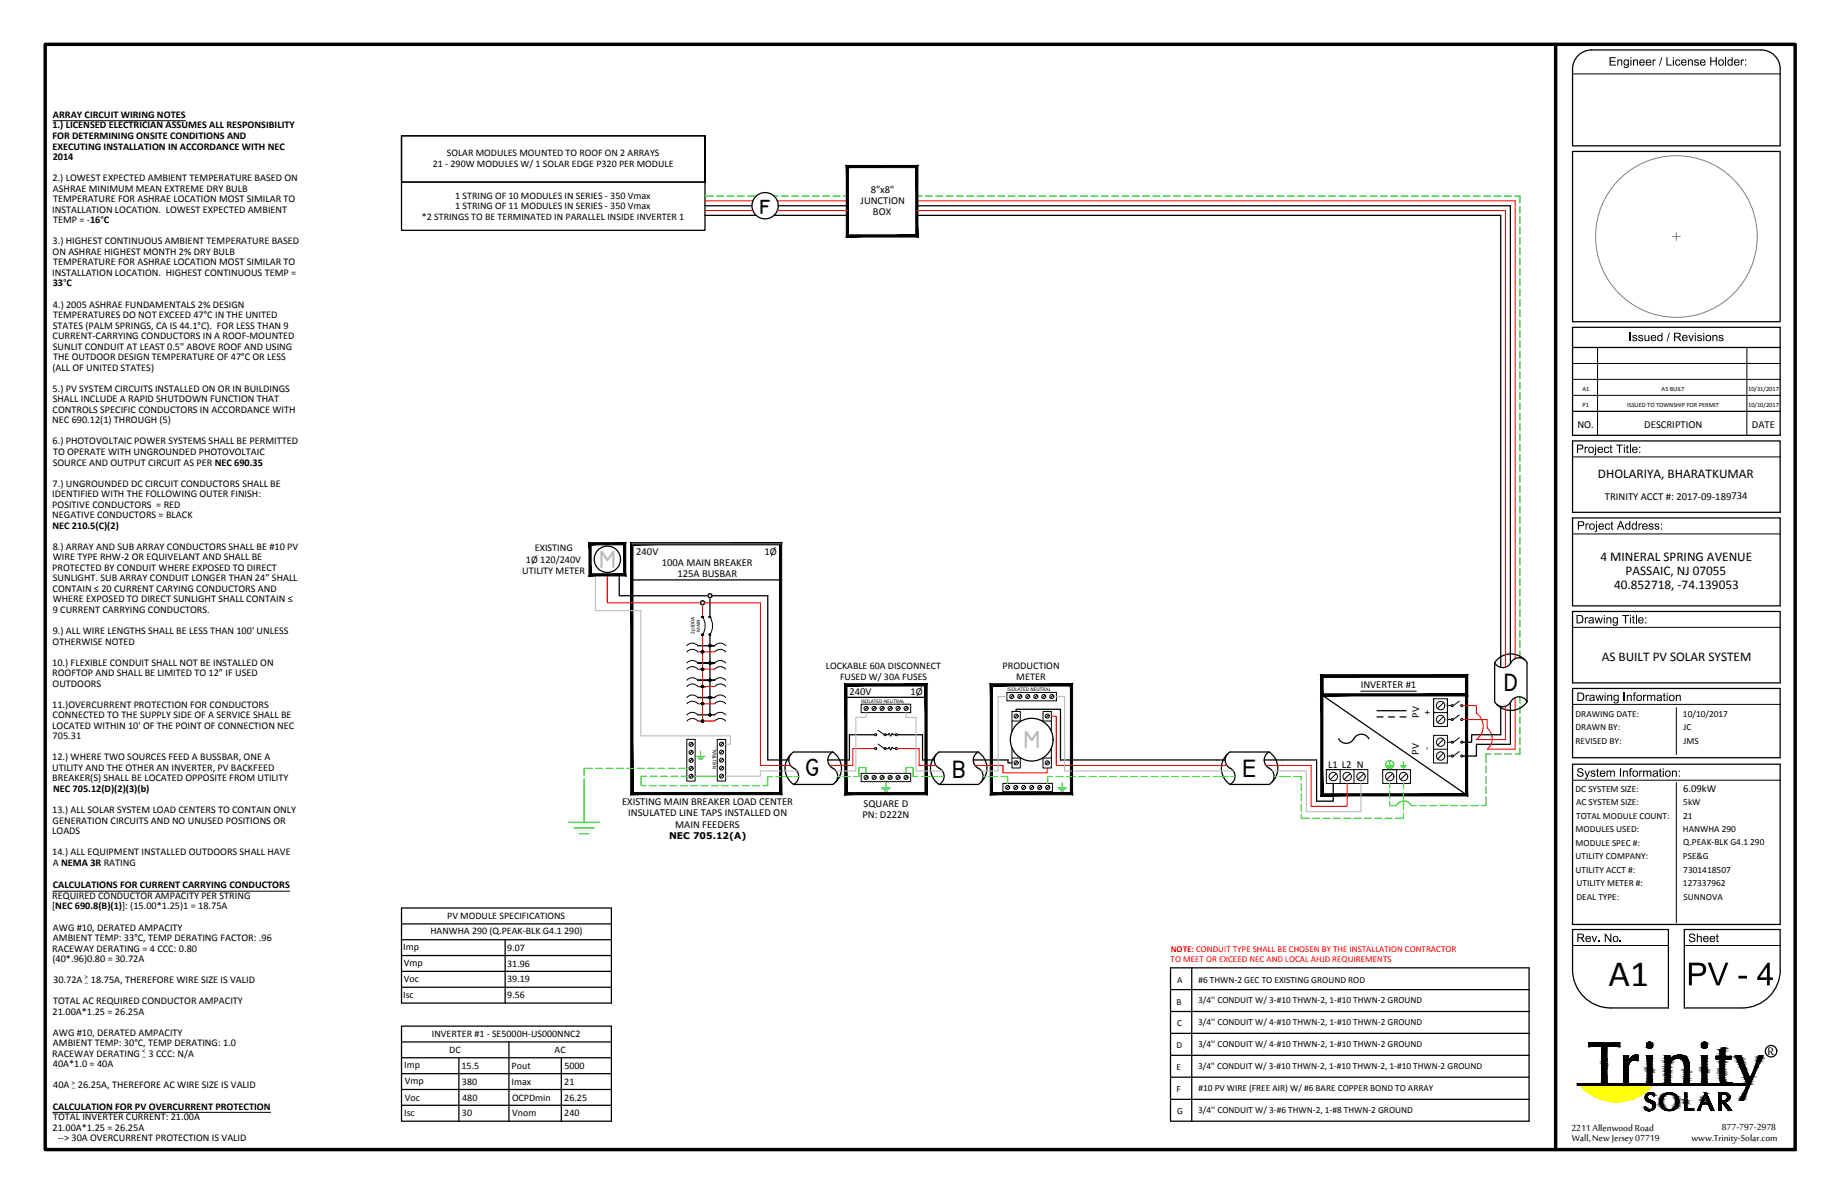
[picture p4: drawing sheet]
<svg xmlns="http://www.w3.org/2000/svg" width="432mm" height="279mm" viewBox="0 0 432 279" stroke-linecap="round" stroke-linejoin="round" font-family="sans-serif">
<defs><g id="words">
<text font-size="8.7" x="376.9" y="231">A1</text>
<g font-size="5.9">
<text x="177.8" y="50.1">f</text>
<text x="352.4" y="161.8">D</text>
<text x="188.6" y="181.8">G</text>
<text x="223.1" y="182.1">B</text>
<text x="291.1" y="181.9">E</text>
</g>
<g font-size="5.9" fill="#bababa">
<text x="140.3" y="133">M</text>
<text x="239.8" y="175.3">M</text>
</g>
<text font-size="3.5" x="414.1" y="247.1">R</text>
<g font-size="3.1">
<text x="374.4" y="111.9">DHOLARIYA, BHARATKUMAR</text>
<text x="375" y="131.3">4 MINERAL SPRING AVENUE</text>
<text x="378.1" y="137.9">40.852718, -74.139053</text>
<text x="380.9" y="134.6">PASSAIC, NJ 07055</text>
<text x="375.3" y="154.8">AS BUILT PV SOLAR SYSTEM</text>
</g>
<g font-size="2.8">
<text x="368.2" y="264.8">2211 Allenwood Road</text>
<text x="368.3" y="267.3">Wall, New Jersey 07719</text>
<text x="396.3" y="267.2">www.Trinity-Solar.com</text>
<text x="403.4" y="264.7">877-797-2978</text>
</g>
<g font-size="2.5">
<text x="201.6" y="47.8">JUNCTION</text>
<text x="204" y="45.1">8&quot;x8&quot;</text>
<text x="204.5" y="50.4">BOX</text>
<text x="369.6" y="100.2">NO.</text>
<text x="385.2" y="100.2">DESCRIPTION</text>
<text x="410.5" y="100.2">DATE</text>
<text x="376" y="117">TRINITY ACCT #: 2017-09-189734</text>
<text x="149.1" y="129.9">240V</text>
<text x="179.1" y="129.9">1Ø</text>
<text x="155.1" y="132.6">100A MAIN BREAKER</text>
<text x="158.7" y="135.2">125A BUSBAR</text>
<text x="318.8" y="161.2">INVERTER #1</text>
<text x="199" y="162.7">240V</text>
<text x="213.3" y="162.8">1Ø</text>
<text x="335.1" y="167.3" transform="rotate(-90 335.1 167.3)">+</text>
<text x="332.5" y="168.1" transform="rotate(-90 332.5 168.1)">PV</text>
<text x="311.2" y="179.9">L1 L2 N</text>
<text x="332.4" y="176.8" transform="rotate(-90 332.4 176.8)">PV</text>
<text x="335" y="175.7" transform="rotate(-90 335 175.7)">-</text>
<text x="394.3" y="185.6">6.09kW</text>
<text x="145.7" y="188.5">EXISTING MAIN BREAKER LOAD CENTER</text>
<text x="147.2" y="191.2">INSULATED LINE TAPS INSTALLED ON</text>
<text x="202.1" y="191.6">PN: D222N</text>
<text x="202.3" y="188.9">SQUARE D</text>
<text x="158.2" y="193.8">MAIN FEEDERS</text>
</g>
<g font-size="2.4">
<text x="12.4" y="27.6">ARRAY CIRCUIT WIRING NOTES</text>
<text x="12.3" y="30.1">1.) LICENSED ELECTRICIAN ASSUMES ALL RESPONSIBILITY</text>
<text x="12.3" y="32.5">FOR DETERMINING ONSITE CONDITIONS AND</text>
<text x="12.3" y="35">EXECUTING INSTALLATION IN ACCORDANCE WITH NEC</text>
<text x="12.3" y="37.5">2014</text>
<text x="12.3" y="42.4">2.) LOWEST EXPECTED AMBIENT TEMPERATURE BASED ON</text>
<text x="12.4" y="44.9">ASHRAE MINIMUM MEAN EXTREME DRY BULB</text>
<text x="12.4" y="47.3">TEMPERATURE FOR ASHRAE LOCATION MOST SIMILAR TO</text>
<text x="12.2" y="49.8">INSTALLATION LOCATION. LOWEST EXPECTED AMBIENT</text>
<text x="12.4" y="52.3">TEMP = -16°C</text>
<text x="12.3" y="57.2">3.) HIGHEST CONTINUOUS AMBIENT TEMPERATURE BASED</text>
<text x="12.3" y="59.7">ON ASHRAE HIGHEST MONTH 2% DRY BULB</text>
<text x="12.2" y="64.6">INSTALLATION LOCATION. HIGHEST CONTINUOUS TEMP =</text>
<text x="12.4" y="62.2">TEMPERATURE FOR ASHRAE LOCATION MOST SIMILAR TO</text>
<text x="12.3" y="67.1">33°C</text>
<text x="12.4" y="77">STATES (PALM SPRINGS, CA IS 44.1°C). FOR LESS THAN 9</text>
<text x="12.4" y="72">4.) 2005 ASHRAE FUNDAMENTALS 2% DESIGN</text>
<text x="12.4" y="74.5">TEMPERATURES DO NOT EXCEED 47°C IN THE UNITED</text>
<text x="12.3" y="79.4">CURRENT-CARRYING CONDUCTORS IN A ROOF-MOUNTED</text>
<text x="12.4" y="81.9">SUNLIT CONDUIT AT LEAST 0.5&quot; ABOVE ROOF AND USING</text>
<text x="12.3" y="86.8">(ALL OF UNITED STATES)</text>
<text x="12.4" y="84.3">THE OUTDOOR DESIGN TEMPERATURE OF 47°C OR LESS</text>
<text x="12.3" y="91.8">5.) PV SYSTEM CIRCUITS INSTALLED ON OR IN BUILDINGS</text>
<text x="12.4" y="94.2">SHALL INCLUDE A RAPID SHUTDOWN FUNCTION THAT</text>
<text x="12.2" y="99.2">NEC 690.12(1) THROUGH (5)</text>
<text x="12.3" y="96.7">CONTROLS SPECIFIC CONDUCTORS IN ACCORDANCE WITH</text>
<text x="12.3" y="104.1">6.) PHOTOVOLTAIC POWER SYSTEMS SHALL BE PERMITTED</text>
<text x="12.4" y="106.5">TO OPERATE WITH UNGROUNDED PHOTOVOLTAIC</text>
<text x="12.3" y="114">7.) UNGROUNDED DC CIRCUIT CONDUCTORS SHALL BE</text>
<text x="12.4" y="109">SOURCE AND OUTPUT CIRCUIT AS PER NEC 690.35</text>
<text x="12.2" y="116.4">IDENTIFIED WITH THE FOLLOWING OUTER FINISH:</text>
<text x="12.2" y="118.9">POSITIVE CONDUCTORS = RED</text>
<text x="12.2" y="121.3">NEGATIVE CONDUCTORS = BLACK</text>
<text x="12.3" y="123.8">NEC 210.5(C)(2)</text>
<text x="12.3" y="128.7">8.) ARRAY AND SUB ARRAY CONDUCTORS SHALL BE #10 PV</text>
<text x="12.4" y="131.2">WIRE TYPE RHW-2 OR EQUIVELANT AND SHALL BE</text>
<text x="123.2" y="131.9">1Ø 120/240V</text>
<text x="125.3" y="129.1">EXISTING</text>
<text x="12.2" y="133.7">PROTECTED BY CONDUIT WHERE EXPOSED TO DIRECT</text>
<text x="12.4" y="136.2">SUNLIGHT. SUB ARRAY CONDUIT LONGER THAN 24” SHALL</text>
<text x="122.4" y="134.4">UTILITY METER</text>
<text x="12.3" y="138.6">CONTAIN ≤ 20 CURRENT CARYING CONDUCTORS AND</text>
<text x="12.3" y="143.5">9 CURRENT CARRYING CONDUCTORS.</text>
<text x="12.4" y="141.1">WHERE EXPOSED TO DIRECT SUNLIGHT SHALL CONTAIN ≤</text>
<text x="12.3" y="148.5">9.) ALL WIRE LENGTHS SHALL BE LESS THAN 100' UNLESS</text>
<text x="12.2" y="155.9">10.) FLEXIBLE CONDUIT SHALL NOT BE INSTALLED ON</text>
<text x="12.3" y="151">OTHERWISE NOTED</text>
<text x="12.2" y="158.3">ROOFTOP AND SHALL BE LIMITED TO 12” IF USED</text>
<text x="12.3" y="160.8">OUTDOORS</text>
<text x="234.9" y="156.8">PRODUCTION</text>
<text x="238.1" y="159.3">METER</text>
<text x="12.2" y="165.7">11.)OVERCURRENT PROTECTION FOR CONDUCTORS</text>
<text x="12.2" y="170.7">LOCATED WITHIN 10' OF THE POINT OF CONNECTION NEC</text>
<text x="12.3" y="168.2">CONNECTED TO THE SUPPLY SIDE OF A SERVICE SHALL BE</text>
<text x="12.3" y="173.2">705.31</text>
<text x="12.2" y="178.1">12.) WHERE TWO SOURCES FEED A BUSSBAR, ONE A</text>
<text x="12.2" y="180.5">UTILITY AND THE OTHER AN INVERTER, PV BACKFEED</text>
<text x="12.2" y="183">BREAKER(S) SHALL BE LOCATED OPPOSITE FROM UTILITY</text>
<text x="12.5" y="185.5">NEC 705.12(D)(2)(3)(b)</text>
<text x="12.2" y="190.4">13.) ALL SOLAR SYSTEM LOAD CENTERS TO CONTAIN ONLY</text>
<text x="12.2" y="195.3">LOADS</text>
<text x="12.3" y="192.9">GENERATION CIRCUITS AND NO UNUSED POSITIONS OR</text>
<text x="12.2" y="200.3">14.) ALL EQUIPMENT INSTALLED OUTDOORS SHALL HAVE</text>
<text x="12.4" y="202.7">A NEMA 3R RATING</text>
<text x="12.3" y="208.1">CALCULATIONS FOR CURRENT CARRYING CONDUCTORS</text>
<text x="12.2" y="213">[NEC 690.8(B)(1)]: (15.00*1.25)1 = 18.75A</text>
<text x="12.2" y="210.5">REQUIRED CONDUCTOR AMPACITY PER STRING</text>
<text x="12.4" y="217.9">AWG #10, DERATED AMPACITY</text>
<text x="12.4" y="220.4">AMBIENT TEMP: 33°C, TEMP DERATING FACTOR: .96</text>
<text x="12.2" y="222.9">RACEWAY DERATING = 4 CCC: 0.80</text>
<text x="12.3" y="225.3">(40*.96)0.80 = 30.72A</text>
<text x="12.5" y="230.3">30.72A</text>
<text x="21.3" y="230.3">18.75A, THEREFORE WIRE SIZE IS VALID</text>
<text x="12.3" y="237.7">21.00A*1.25 = 26.25A</text>
<text x="12.4" y="235.2">TOTAL AC REQUIRED CONDUCTOR AMPACITY</text>
<text x="12.4" y="242.6">AWG #10, DERATED AMPACITY</text>
<text x="12.4" y="245.1">AMBIENT TEMP: 30°C, TEMP DERATING: 1.0</text>
<text x="12.2" y="247.5">RACEWAY DERATING</text>
<text x="12.4" y="250">40A*1.0 = 40A</text>
<text x="34.8" y="247.5">3 CCC: N/A</text>
<text x="12.5" y="254.9">40A</text>
<text x="18.3" y="254.9">26.25A, THEREFORE AC WIRE SIZE IS VALID</text>
<text x="12.3" y="259.9">CALCULATION FOR PV OVERCURRENT PROTECTION</text>
<text x="12.4" y="262.3">TOTAL INVERTER CURRENT: 21.00A</text>
<text x="12.3" y="264.8">21.00A*1.25 = 26.25A</text>
<text x="13.5" y="267.3">--&gt; 30A OVERCURRENT PROTECTION IS VALID</text>
</g>
<g font-size="2.3">
<text x="101.4" y="39.2">21 - 290W MODULES W/ 1 SOLAR EDGE P320 PER MODULE</text>
<text x="104.7" y="36.5">SOLAR MODULES MOUNTED TO ROOF ON 2 ARRAYS</text>
<text x="106.7" y="46.5">1 STRING OF 10 MODULES IN SERIES - 350 Vmax</text>
<text x="98.9" y="51.5">*2 STRINGS TO BE TERMINATED IN PARALLEL INSIDE INVERTER 1</text>
<text x="106.7" y="49">1 STRING OF 11 MODULES IN SERIES - 350 Vmax</text>
<text x="193.5" y="156.6">LOCKABLE 60A DISCONNECT</text>
<text x="196.8" y="159.2">FUSED W/ 30A FUSES</text>
<text x="104.8" y="215.3">PV MODULE SPECIFICATIONS</text>
<text x="100.8" y="218.8">HANWHA 290 (Q.PEAK-BLK G4.1 290)</text>
<text x="94.5" y="222.5">Imp</text>
<text x="94.6" y="226.2">Vmp</text>
<text x="118.8" y="226.4">31.96</text>
<text x="118.9" y="222.7">9.07</text>
<text x="94.5" y="233.8">Isc</text>
<text x="94.6" y="230.1">Voc</text>
<text x="118.8" y="230.1">39.19</text>
<text x="118.9" y="233.8">9.56</text>
<text x="101.2" y="242.9">INVERTER #1 - SE5000H-US000NNC2</text>
<text x="94.7" y="250.1">Imp</text>
<text x="105.2" y="246.6">DC</text>
<text x="108.1" y="250.3">15.5</text>
<text x="119.9" y="250.3">Pout</text>
<text x="129.9" y="246.6">AC</text>
<text x="132.2" y="250.3">5000</text>
<text x="94.9" y="253.8">Vmp</text>
<text x="94.9" y="257.7">Voc</text>
<text x="108.2" y="254">380</text>
<text x="108.3" y="257.8">480</text>
<text x="119.9" y="254">Imax</text>
<text x="120" y="257.8">OCPDmin</text>
<text x="132.2" y="254.1">21</text>
<text x="132.2" y="257.8">26.25</text>
<text x="94.7" y="261.5">Isc</text>
<text x="108.2" y="261.5">30</text>
<text x="120" y="261.5">Vnom</text>
<text x="132.2" y="261.5">240</text>
</g>
<g font-size="2.2">
<text x="369.1" y="167.9">DRAWING DATE:</text>
<text x="394.3" y="167.8">10/10/2017</text>
<text x="369.1" y="171.1">DRAWN BY:</text>
<text x="394.5" y="171.1">JC</text>
<text x="369.1" y="174.2">REVISED BY:</text>
<text x="394.5" y="174.2">JMS</text>
<text x="369.1" y="185.4">DC SYSTEM SIZE:</text>
<text x="369.3" y="188.6">AC SYSTEM SIZE:</text>
<text x="369.3" y="191.7">TOTAL MODULE COUNT:</text>
<text x="394.4" y="191.8">21</text>
<text x="394.4" y="188.6">5kW</text>
<text x="156.7" y="196.5">NEC 705.12(A)</text>
<text x="369.1" y="194.9">MODULES USED:</text>
<text x="394.3" y="194.9">HANWHA 290</text>
<text x="394.4" y="198">Q.PEAK-BLK G4.1 290</text>
<text x="369.1" y="198.1">MODULE SPEC #:</text>
<text x="369.1" y="201.2">UTILITY COMPANY:</text>
<text x="394.3" y="201.2">PSE&amp;G</text>
<text x="369.1" y="204.4">UTILITY ACCT #:</text>
<text x="369.4" y="207.6">UTILITY METER #:</text>
<text x="394.3" y="207.6">127337962</text>
<text x="394.4" y="204.4">7301418507</text>
<text x="369.4" y="210.7">DEAL TYPE:</text>
<text x="394.4" y="210.7">SUNNOVA</text>
<text x="275.8" y="230.1">A</text>
<text x="280.8" y="230.1">#6 THWN-2 GEC TO EXISTING GROUND ROD</text>
<text x="275.7" y="235.3">B</text>
<text x="280.7" y="235">3/4'' CONDUIT W/ 3-#10 THWN-2, 1-#10 THWN-2 GROUND</text>
<text x="275.7" y="245.5">D</text>
<text x="275.8" y="240.4">C</text>
<text x="280.7" y="240.1">3/4'' CONDUIT W/ 4-#10 THWN-2, 1-#10 THWN-2 GROUND</text>
<text x="280.7" y="245.2">3/4'' CONDUIT W/ 4-#10 THWN-2, 1-#10 THWN-2 GROUND</text>
<text x="275.7" y="250.6">E</text>
<text x="280.7" y="250.3">3/4&quot; CONDUIT W/ 3-#10 THWN-2, 1-#10 THWN-2, 1-#10 THWN-2 GROUND</text>
<text x="275.7" y="255.8">F</text>
<text x="280.8" y="255.5">#10 PV WIRE (FREE AIR) W/ #6 BARE COPPER BOND TO ARRAY</text>
<text x="275.8" y="260.9">G</text>
<text x="280.7" y="260.6">3/4'' CONDUIT W/ 3-#6 THWN-2, 1-#8 THWN-2 GROUND</text>
</g>
<g font-size="2.1" fill="#f00">
<text x="274.3" y="225.3">TO MEET OR EXCEED NEC AND LOCAL AHJD REQUIREMENTS</text>
<text x="274.3" y="223">NOTE: CONDUIT TYPE SHALL BE CHOSEN BY THE INSTALLATION CONTRACTOR</text>
</g>
<g font-size="1.7">
<text x="19.8" y="229.3">&gt;</text>
<text x="19.9" y="230">_</text>
<text x="33.3" y="246.6">&lt;</text>
<text x="33.4" y="247.2">_</text>
<text x="16.7" y="254">&gt;</text>
<text x="16.8" y="254.6">_</text>
</g>
<g font-size="1.5">
<text x="370.7" y="91.5">A1</text>
<text x="370.7" y="95.3">P1</text>
<text x="381.2" y="95.3">ISSUED TO TOWNSHIP FOR PERMIT</text>
<text x="389.3" y="91.5">AS BUILT</text>
<text x="409.6" y="91.5">10/31/2017</text>
<text x="409.6" y="95.2">10/10/2017</text>
</g>
<g font-size="1.3">
<text x="162.7" y="148.5" transform="rotate(-90 162.7 148.5)">2p100A</text>
<text x="164" y="148" transform="rotate(-90 164 148)">MAIN</text>
<text x="236.1" y="161.9">ISOLATED NEUTRAL</text>
<text x="201.7" y="164.6">ISOLATED NEUTRAL</text>
<text x="167.8" y="180.1" transform="rotate(-90 167.8 180.1)">NEUTRAL</text>
</g>
</g></defs>
<!-- layer: LOCKED (PRINT) -->
<path d="M12.4 28.3h31.1M12.3 208.7h55.6M12.3 260.5h51.1" fill="none" stroke="#000" stroke-width=".23"/>
<!-- layer: 0 -->
<g fill="none" stroke="#000" stroke-width=".3">
<path d="M94.1 31.8h71.1v10.8h-71.1v-10.8h71.1v22.1h-71.1zM94.1 42.6h71.1M165.2 48.2h11M165.2 50.4h12M181.3 50.4h17.2M182.3 48.2h16.2M214.8 48.2h139.1v107.2M214.8 50.4h136.8v105.9M145.1 134.6v4.9h20.7M148 135.8h34.9M166.3 140v4.4M166.8 139.5h13.1v38.5h4.9"/>
<path d="M163.5 159.3h3.9h-3.9M163.5 155.3h3.9h-3.9M163.5 151.2h3.9h-1.1M166.3 148.8v18.6M350.2 155.2a2.15 2.15 0 0 0 3.8 0M350.2 155.2v9.1a2.15 2.15 0 0 0 3.8 0M354 155.2a2.15 2.15 0 0 1 3.8 0M357.3 154.5a4.6 4.6 0 0 0-7.1 .7M357.8 155.2v9.1a4.6 4.6 0 0 1-7.1 .7M163.5 163.4h3.9h-3.9M163.5 167.4h3.9M185.3 176.6a4.6 4.6 0 0 0 .7 7.1h9.1"/>
<path d="M186 179.9a2.15 2.15 0 0 1 0 3.8M195.1 176.1h-9.1a2.15 2.15 0 0 0 0 3.8M195.1 176.1a2.15 2.15 0 0 0 0 3.8M195.1 179.9a2.15 2.15 0 0 1 0 3.8M195.1 176.1a4.6 4.6 0 0 1 .7 7.1M198.2 163.3h18.8M204.9 172.1h-5.9v5.9h-5M210.2 172.1h5.9v5.9h2.8M219.4 176.6a4.6 4.6 0 0 0 .6 7.1h9.2M220 179.9a2.15 2.15 0 0 1 0 3.8M228 178h8.2v.7h.9M229.2 176.1h-9.2a2.15 2.15 0 0 0 0 3.8"/>
<path d="M229.2 176.1a2.15 2.15 0 0 0 0 3.8M229.2 179.9a2.15 2.15 0 0 1 0 3.8M229.2 176.1a4.6 4.6 0 0 1 .6 7.1M238.1 166.6v-.5h10.4v11.9h38.5M287.6 176.6a4.6 4.6 0 0 0 .6 7.1h9.1M288.2 179.9a2.14 2.14 0 0 1 0-3.8h9.1a2.15 2.15 0 0 0 0 3.8M288.2 179.9a2.15 2.15 0 0 1 0 3.8M296.2 178h12.3v9.6h3.9v-4.1M297.3 179.9a2.15 2.15 0 0 1 0 3.8M297.3 176.1a4.6 4.6 0 0 1 .7 7.1M309.7 162.7l33.9 23.5M313.6 173a2.08 2.08 0 0 0 2 1.1 2.08 2.08 0 0 0 1.8-1.4 2 2 0 0 1 3.3 .3"/>
<path d="M322.6 166.4h6.8M322.6 167.9h1.4M325.3 167.9h1.4M328 167.9h1.4M351.6 165.5v6.6h-6.8v1.7h-2.1M353.9 164.5v9.8h-8v2.8h-3.2M354 164.3a2.15 2.15 0 0 1 3.8 0M94.1 212.7h49.1v22.2h-49.1zM94.1 216.4h49.1M94.1 220.1h49.1M94.1 223.8h49.1M94.1 227.5h49.1"/>
<path d="M94.1 231.2h49.1M118.3 220.1v14.8M274.2 226.7h84.1v35.9h-84.1zM274.2 231.8h84.1M274.2 236.9h84.1M279.2 226.7v35.9M94.1 240.3h49.1v22.3h-49.1zM94.1 244h49.1M94.1 247.7h49.1M94.1 251.5h49.1M94.1 255.2h49.1M94.1 258.9h49.1"/>
<path d="M107.5 247.7v14.9M119.2 244v18.6M131.5 247.7v14.9M274.2 242h84.1M274.2 247.2h84.1M274.2 252.3h84.1M274.2 257.5h84.1"/>
<circle cx="179.3" cy="48.2" r="3.1"/>
<circle cx="142.3" cy="131" r="3.1"/>
<circle cx="166.3" cy="139.5" r=".48"/>
<circle cx="164.6" cy="141.2" r=".48"/>
<circle cx="241.7" cy="173.2" r="5"/>
</g>
<g fill="none" stroke="#0d0" stroke-width=".25">
<path d="M165.2 45.9h1.9M167.9 45.9h1.7M170.4 45.9h1.6M172.8 45.9h1.6M175.2 45.9h2M181.3 45.9h1M183.1 45.9h1.6M185.5 45.9h1.6M187.9 45.9h1.6M190.3 45.9h1.6M192.8 45.9h1.6M195.2 45.9h1.6"/>
<path d="M197.6 45.9h.9M214.8 45.9h1.2M216.8 45.9h1.6M219.3 45.9h1.6M221.7 45.9h1.6M224.1 45.9h1.6M226.5 45.9h1.6M228.9 45.9h1.7M231.4 45.9h1.6M233.8 45.9h1.6M236.2 45.9h1.6M238.6 45.9h1.6"/>
<path d="M241.1 45.9h1.6M243.5 45.9h1.6M245.9 45.9h1.6M248.3 45.9h1.6M250.7 45.9h1.7M253.2 45.9h1.6M255.6 45.9h1.6M258 45.9h1.6M260.4 45.9h1.7M262.9 45.9h1.6M265.3 45.9h1.6M267.7 45.9h1.6"/>
<path d="M270.1 45.9h1.6M272.5 45.9h1.7M275 45.9h1.6M277.4 45.9h1.6M279.8 45.9h1.6M282.2 45.9h1.7M284.7 45.9h1.6M287.1 45.9h1.6M289.5 45.9h1.6M291.9 45.9h1.6M294.4 45.9h1.6M296.8 45.9h1.6"/>
<path d="M299.2 45.9h1.6M301.6 45.9h1.6M304 45.9h1.7M306.5 45.9h1.6M308.9 45.9h1.6M311.3 45.9h1.6M313.7 45.9h1.6M316.2 45.9h1.6M318.6 45.9h1.6M321 45.9h1.6M323.4 45.9h1.6M325.8 45.9h1.7"/>
<path d="M328.3 45.9h1.6M330.7 45.9h1.6M333.1 45.9h1.6M335.5 45.9h1.6M337.9 45.9h1.7M340.4 45.9h1.6M342.8 45.9h1.6M345.2 45.9h1.6M347.6 45.9h1.6M350.1 45.9h1.6M352.5 45.9h1.6M354.9 45.9h1.2v1.6"/>
<path d="M356.1 48.3v1.6M356.1 50.8v1.6M356.1 53.2v1.6M356.1 55.6v1.6M356.1 58v1.6M356.1 60.4v1.7M356.1 62.9v1.6M356.1 65.3v1.6M356.1 67.7v1.6M356.1 70.1v1.6M356.1 72.6v1.6M356.1 75v1.6"/>
<path d="M356.1 77.4v1.6M356.1 79.8v1.6M356.1 82.2v1.7M356.1 84.7v1.6M356.1 87.1v1.6M356.1 89.5v1.6M356.1 91.9v1.6M356.1 94.4v1.6M356.1 96.8v1.6M356.1 99.2v1.6M356.1 101.6v1.6M356.1 104v1.7"/>
<path d="M356.1 106.5v1.6M356.1 108.9v1.6M356.1 111.3v1.6M356.1 113.7v1.6M356.1 116.2v1.6M356.1 118.6v1.6M356.1 121v1.6M356.1 123.4v1.6M356.1 125.8v1.7M356.1 128.3v1.6M356.1 130.7v1.6M356.1 133.1v1.6"/>
<path d="M356.1 135.5v1.6M356.1 137.9v1.7M356.1 140.4v1.6M356.1 142.8v1.6M356.1 145.2v1.6M356.1 147.6v1.6M356.1 150.1v1.6M356.1 152.5v1.6M138.8 180h-2v1.6M139.6 180h1.6M142 180h1.6M144.4 180h1.7"/>
<path d="M146.9 180h1.6M149.3 180h1.6M151.7 180h1.6M154.1 180h1.7M156.6 180h1.6M159 180h1.9M324.9 179.3h1.3M325.2 179.6h.8M325.4 179.8h.4M325.6 178.3v1M328.2 179.3h1.3M328.4 179.6h.9"/>
<path d="M328.6 179.8h.4M328.8 178.3v1M348.2 179.4v1.6M349.3 176.6h-1.1v2M350.1 176.6h1.6M352.5 176.6h1.7M356.1 175.1v1.5h-1.1M356.1 163.2v1.4M356.1 165.5v1.6M356.1 167.9v1.6M356.1 170.3v1.6M356.1 172.7v1.6"/>
<path d="M133.2 192.6h7.3M134.5 193.9h4.7M135.7 195.3h2.3M136.8 182.4v10.2M151.5 181.8h-1.3v2.2h1.1M152.1 184h1.6M152.3 181.8h1.7M154.6 184h1.6M154.8 181.8h1.6M157 184h1.6M157.2 181.8h1.6M159.4 184h1.6"/>
<path d="M159.6 181.8h1.3M161.8 184h1.6M162.9 181.8h5.1M164.2 184h1.7M166.7 184h1.6M169.1 184h1.6M171.5 184h1.6M173.9 184h1.6M176.3 184h1.7M181 181.9h-1.1v2.1h-1.1M181.8 181.9h2.1M184.5 181.9h1"/>
<path d="M186.1 181.9h1M196.2 181.9h.7M197.5 181.9h1.8M202.9 181.1v-1.3h-1.7v2.1h-1.1M212.3 181.1v-1.3h1.6v2.1h1.1M215.9 181.9h2.1M218.5 181.9h1.1M220.1 181.9h1.1M230.3 181.9h.7M231.6 181.9h2.2M234.6 181.9h1.5v1.6M246.6 181.9h-1.1v1.6"/>
<path d="M247.4 181.9h1.7M249.9 181.9h2M252.7 181.9h1.6M255.2 181.9h1.6M257.6 181.9h1.6M260 181.9h1.6M262.4 181.9h1.6M264.8 181.9h1.7M267.3 181.9h1.6M269.7 181.9h1.6M272.1 181.9h1.6M274.5 181.9h1.6"/>
<path d="M277 181.9h1.6M279.4 181.9h1.6M281.8 181.9h1.6M284.2 181.9h2M286.7 181.9h1.1M288.3 181.9h1M298.5 181.9h.7M299.7 181.9h2.5M303.1 181.9h1.8v.8M304.9 190.8v.8h1.9M304.9 183.5v1.6M304.9 185.9v1.7"/>
<path d="M304.9 188.4v1.6M307.6 191.6h1.6M310 191.6h1.6M312.4 191.6h1.6M314.8 191.6h1.6M317.3 191.6h1.6M319.7 191.6h1.6M322.1 191.6h1.6M324.5 191.6h1.6M325.6 187.7v1h1.5a2.02 2.02 0 0 1 3.6 0h1.1M325.6 183.5v1M325.6 185.3v1.6"/>
<path d="M328.8 190.4v1.2h-1.9M328.8 183.5v1.2M328.8 185.5v1.7M328.8 188v1.6M332.6 188.7h1.6M335 188.7h1.6M337.4 188.7h1.6M339.8 188.7h1.6M342.3 188.7h1.6M344.7 188.7h1.6M348.2 186.7v2h-1.1M348.2 181.8v1.6"/>
<path d="M348.2 184.2v1.7"/>
<circle cx="325.6" cy="179.1" r=".94"/>
</g>
<g fill="none" stroke="#f00" stroke-width=".25">
<path d="M165.2 47h11.3M165.2 49.3h11.3M182.1 47h16.4M182.1 49.3h16.4M214.8 47h140.2v107.3M214.8 49.3h137.9v106.9M142.3 134.6v6.6h21.8M163.5 152.7h3.9M163.5 156.7h3.9M164.6 141.6v2.8M164.6 148.8v20.1M165.1 141.2h13v38.1h7.1"/>
<path d="M163.5 168.9h3.9M163.5 160.8h3.9M163.5 164.8h3.9M204.9 175.3h-5.1v4h-5.4M210.2 175.3h5.1v4h4M228.4 179.3h6.6v1.7h10.3v-1.1M246.3 167.7h1.2v11.6h40M296.6 179.3h10.6v9.5h8.4v-5.3M342.7 165.3h3.2v1.7M345.9 167a3.8 3.8 0 0 1 0 6.2M352.7 165.4v7.8h-6.8M355 163.4v12.1h-6.5a3.2 3.2 0 0 0 0-5v-2h-5.8"/>
</g>
<g fill="#000" stroke="#000" stroke-width=".23">
<path d="M164.4 156.8h.4zM164.4 152.6h.4zM164.4 152.8h.3zM164.5 156.6h.2zM164.5 148.8h.2zM164.5 144.6h.2zM166.1 151.3h.4zM166.2 159.5h.3zM166.2 155.1h.3zM166.3 148.8h.1zM166.3 144.6h.1zM164.4 168.9h.4z"/>
<path d="M164.4 165h.3zM166.2 167.3h.3zM399.7 258.2h1zM399.8 258.2h.9zM399.9 258.2h.8zM400.4 258.9h.6zM400.8 259.9h.6zM403.4 256h1zM403.7 257.9h.9zM403.8 258.5h.6zM403.8 258.5h.7zM404 258.8h.6z"/>
<path d="M404.1 258.8h.6zM404.2 256.3h.8zM404.4 259.2h.6zM404.6 256.6h.6zM404.7 256.6h.5zM404.7 257.4h.5zM397.8 260h.1zM400.9 260h.1zM402.7 260h.1zM405 260h.1z"/>
<path d="M198.3 55.5h16.8l-.5-.5zM198.3 55.5l.5-.5h15.8zM198.3 38.7v16.8l.5-.5zM198.3 38.7l.5 .6v15.7zM198.3 38.7l.5 .6 16.3-.6zM198.8 39.3l16.3-.6-.5 .6zM215.1 38.7l-.5 .6 .5 16.2zM214.6 39.3l.5 16.2-.5-.5z"/>
<path d="M138 127.1v7.8l.5-.5zM138 127.1l.5 .5v6.8zM138 127.1l.5 .5 8.1-.5zM138.5 127.6l8.1-.5-.5 .5zM146.6 127.1l-.5 .5 .5 7.3zM146.1 127.6l.5 7.3-.5-.5zM138 134.9h8.6l-.5-.5zM138 134.9l.5-.5h7.6z"/>
<path d="M164.5 156.5h.2zM164.5 156.5h.2z"/>
<path d="M164.5 152.5h.2zM164.5 152.5h.2z"/>
<path d="M164.5 148.5h.2zM164.5 148.5h.2z"/>
<path d="M164.5 148.5h.2zM164.5 148.5h.2zM164.5 148.5h.2zM164.5 148.5h.2z"/>
<path d="M164.5 148.5h.2zM164.5 148.5h.2z"/>
<path d="M164.5 148.7l.2 .1zM164.5 148.7l.2 .1z"/>
<path d="M164.5 144.4h.2zM164.5 144.4h.2z"/>
<path d="M164.5 144.4h.2zM164.5 144.4h.2zM164.5 144.4h.2zM164.5 144.4h.2z"/>
<path d="M164.5 144.4h.2zM164.5 144.4h.2zM164.5 144.4h.2zM164.5 144.4h.2z"/>
<path d="M164.5 144.6h.2zM164.5 144.6h.2z"/>
<path d="M164.5 156.5h.2zM164.5 156.5h.2z"/>
<path d="M164.5 156.9h.2zM164.5 156.9h.1z"/>
<path d="M164.5 152.5h.2zM164.5 152.5h.2z"/>
<path d="M164.5 152.9h.2zM164.5 152.9h.1z"/>
<path d="M164.5 148.5l.2 .1zM164.5 148.5l.2 .1z"/>
<path d="M164.5 148.7h.2zM164.5 148.7h.2z"/>
<path d="M164.5 148.7h.2zM164.5 148.7h.2z"/>
<path d="M164.5 148.7h.2zM164.5 148.7h.2zM164.5 148.7h.2zM164.5 148.7h.2z"/>
<path d="M164.5 144.6h.2zM164.5 144.6h.2z"/>
<path d="M164.5 144.6h.2zM164.5 144.6h.2z"/>
<path d="M164.5 144.6h.2zM164.5 144.6h.2zM164.5 144.6h.2zM164.5 144.6h.2z"/>
<path d="M164.5 156.5h.2zM164.5 156.5h.2z"/>
<path d="M164.5 156.9h.2zM164.5 156.9h.2z"/>
<path d="M164.5 152.5h.2zM164.5 152.5h.2z"/>
<path d="M164.5 152.9h.2zM164.5 152.9h.2z"/>
<path d="M164.5 148.6h.2zM164.5 148.6h.2z"/>
<path d="M164.5 148.6h.2zM164.5 148.6h.2zM164.5 148.6h.2zM164.5 148.6h.2z"/>
<path d="M164.5 148.6h.2zM164.5 148.6h.2zM164.5 148.6h.2zM164.5 148.6h.2z"/>
<path d="M164.5 148.6h.2zM164.5 148.6h.2z"/>
<path d="M164.5 148.7h.2zM164.5 148.7h.2zM164.5 148.7h.2zM164.5 148.7h.2z"/>
<path d="M164.5 148.7h.2zM164.5 148.7h.2z"/>
<path d="M164.5 144.4h.2zM164.5 144.4h.2z"/>
<path d="M164.5 144.4h.2zM164.5 144.4h.2zM164.5 144.4h.2zM164.5 144.4h.2z"/>
<path d="M164.5 144.4l.2 .1zM164.5 144.4l.2 .1zM164.5 144.5h.2zM164.5 144.5h.2z"/>
<path d="M164.5 144.5h.2zM164.5 144.5h.2z"/>
<path d="M164.5 144.5h.2zM164.5 144.5h.2zM164.5 144.5h.2zM164.5 144.5h.2z"/>
<path d="M164.5 144.5l.2 .1zM164.5 144.5l.2 .1z"/>
<path d="M164.5 156.5h.2zM164.5 156.5h.2z"/>
<path d="M164.5 156.9h.2zM164.5 156.9h.2z"/>
<path d="M164.5 152.5h.2zM164.5 152.5h.2z"/>
<path d="M164.5 152.9h.2zM164.5 152.9h.2z"/>
<path d="M164.5 148.6h.2zM164.5 148.6h.2zM164.5 148.6h.2zM164.5 148.6h.2z"/>
<path d="M164.5 148.6h.2zM164.5 148.6l.2 .1zM164.5 148.7h.2zM164.5 148.7h.2z"/>
<path d="M164.5 144.5h.2zM164.5 144.5h.2zM164.5 144.5h.2zM164.5 144.5h.2z"/>
<path d="M164.5 144.5h.2zM164.5 144.5h.2zM164.5 144.5h.2zM164.5 144.5h.2z"/>
<path d="M164.5 156.5l.2 .1zM164.5 156.5l.2 .1zM164.4 156.6h.3z"/>
<path d="M164.5 156.9h.2zM164.5 156.9h.2z"/>
<path d="M164.5 156.9h.2zM164.5 156.9h.2z"/>
<path d="M164.5 152.9h.2zM164.5 152.9h.2z"/>
<path d="M164.4 156.6h.4zM164.4 156.6h.4z"/>
<path d="M164.4 156.9h.3zM164.4 156.9h.3z"/>
<path d="M164.5 152.5h.2zM164.5 152.5h.2z"/>
<path d="M164.5 152.5h.2zM164.5 152.5h.2z"/>
<path d="M164.4 152.5h.4zM164.4 152.5h.4z"/>
<path d="M164.5 152.8h.2zM164.5 152.8l.2 .1z"/>
<path d="M164.4 156.6h.4zM164.4 156.6h.4z"/>
<path d="M164.4 156.9h.4zM164.4 156.9h.3z"/>
<path d="M164.4 152.5l.4 .1zM164.4 152.5l.4 .1zM164.4 152.6h.4z"/>
<path d="M164.4 152.8h.4zM164.4 152.8h.3zM164.4 152.8h.3z"/>
<path d="M164.4 156.6h.4zM164.4 156.6h.4z"/>
<path d="M164.4 156.6h.4zM164.4 156.6h.4z"/>
<path d="M164.4 156.8h.4zM164.4 156.8l.4 .1z"/>
<path d="M164.4 152.6h.4zM164.4 152.6h.4z"/>
<path d="M164.4 152.8h.4zM164.4 152.8h.4z"/>
<path d="M164.4 152.8h.4zM164.4 152.8h.4z"/>
<path d="M164.4 156.6l.4 .1zM164.4 156.6l.4 .1z"/>
<path d="M164.4 156.7h.4zM164.4 156.7h.4z"/>
<path d="M164.4 156.7h.4zM164.4 156.7h.4z"/>
<path d="M164.4 156.7h.4zM164.4 156.7h.4z"/>
<path d="M164.4 156.7l.4 .1zM164.4 156.7l.4 .1z"/>
<path d="M164.4 156.8h.4zM164.4 156.8h.4z"/>
<path d="M164.4 156.8h.4zM164.4 156.8h.4z"/>
<path d="M164.4 156.8h.4zM164.4 156.8h.4z"/>
<path d="M164.4 156.8h.4zM164.4 156.8h.4zM164.4 156.8h.4z"/>
<path d="M164.4 152.6h.4zM164.4 152.6h.4z"/>
<path d="M164.4 152.6h.4zM164.4 152.6h.4z"/>
<path d="M164.4 152.6h.4zM164.4 152.6h.4z"/>
<path d="M164.4 152.6l.4 .1zM164.4 152.6l.4 .1z"/>
<path d="M164.4 152.7h.4zM164.4 152.7h.4z"/>
<path d="M164.4 152.7h.4zM164.4 152.7h.4z"/>
<path d="M164.4 152.7h.4zM164.4 152.7h.4z"/>
<path d="M164.4 152.7l.4 .1zM164.4 152.7l.4 .1z"/>
<path d="M164.4 152.8h.4zM164.4 152.8h.4z"/>
<path d="M166.3 159.1h.1zM166.3 159.1h.1z"/>
<path d="M166.3 155l.1 .1zM166.3 155l.1 .1z"/>
<path d="M166.3 151h.1zM166.3 151h.1z"/>
<path d="M166.3 148.5h.1zM166.3 148.5h.1z"/>
<path d="M166.3 148.5h.1zM166.3 148.5h.1zM166.3 148.5h.1zM166.3 148.5h.1z"/>
<path d="M166.3 148.5h.1zM166.2 148.5h.2z"/>
<path d="M166.3 148.7l.1 .1zM166.3 148.7l.1 .1z"/>
<path d="M166.3 144.4h.1zM166.3 144.4h.1z"/>
<path d="M166.3 144.4h.1zM166.3 144.4h.1zM166.3 144.4h.1zM166.3 144.4h.1z"/>
<path d="M166.3 144.4h.1zM166.3 144.4h.1zM166.2 144.4h.2zM166.2 144.4h.2z"/>
<path d="M166.3 144.6h.1zM166.3 144.6h.1z"/>
<path d="M166.3 159.1h.1zM166.2 159.1h.2z"/>
<path d="M166.3 159.5h.1zM166.3 159.5h.1z"/>
<path d="M166.3 155.1h.1zM166.2 155.1h.2z"/>
<path d="M166.3 155.5h.1zM166.3 155.5h.1z"/>
<path d="M166.3 151h.1zM166.2 151h.2z"/>
<path d="M166.3 151.4h.1zM166.3 151.4h.1z"/>
<path d="M166.2 148.5l.2 .1zM166.2 148.5l.2 .1z"/>
<path d="M166.2 148.7h.2zM166.2 148.7h.2z"/>
<path d="M166.2 148.7h.2zM166.2 148.7h.2z"/>
<path d="M166.2 148.7h.2zM166.2 148.7h.2zM166.3 148.7h.1zM166.3 148.7h.1z"/>
<path d="M166.2 144.6h.2zM166.2 144.6h.2z"/>
<path d="M166.2 144.6h.2zM166.2 144.6h.2z"/>
<path d="M166.2 144.6h.2zM166.2 144.6h.2zM166.3 144.6h.1zM166.3 144.6h.1z"/>
<path d="M166.2 159.1h.2zM166.2 159.1h.2z"/>
<path d="M166.2 159.5h.2zM166.2 159.5h.2z"/>
<path d="M166.2 155.1h.2zM166.2 155.1h.2z"/>
<path d="M166.2 155.5h.2zM166.2 155.5h.2z"/>
<path d="M166.2 151h.2zM166.2 151h.2z"/>
<path d="M166.2 151.4h.2zM166.2 151.4h.2z"/>
<path d="M166.2 148.6h.2zM166.2 148.6h.2z"/>
<path d="M166.2 148.6h.2zM166.2 148.6h.2zM166.2 148.6h.2zM166.2 148.6h.2z"/>
<path d="M166.2 148.6h.2zM166.2 148.6h.2zM166.2 148.6h.2zM166.2 148.6h.2z"/>
<path d="M166.2 148.6h.2zM166.2 148.6h.2z"/>
<path d="M166.2 148.6h.3zM166.2 148.6h.3z"/>
<path d="M166.2 148.6h.2zM166.2 148.6h.3z"/>
<path d="M166.2 148.6l.2 .1zM166.2 148.6l.2 .1zM166.2 148.7h.2zM166.2 148.7h.2z"/>
<path d="M166.2 148.7h.2zM166.2 148.7h.2zM166.2 148.7h.2zM166.2 148.7h.2z"/>
<path d="M166.2 148.7h.2zM166.2 148.7h.2z"/>
<path d="M166.2 144.4h.2zM166.2 144.4h.2z"/>
<path d="M166.2 144.4h.2zM166.2 144.4h.2zM166.2 144.4h.2zM166.2 144.4h.2z"/>
<path d="M166.2 144.4l.2 .1zM166.2 144.4l.2 .1zM166.2 144.5h.2zM166.2 144.5h.2z"/>
<path d="M166.2 144.5h.2zM166.2 144.5h.2z"/>
<path d="M166.2 144.5h.3zM166.2 144.5h.3z"/>
<path d="M166.2 144.5h.2zM166.2 144.5h.3z"/>
<path d="M166.2 144.5h.2zM166.2 144.5h.2zM166.2 144.5h.2zM166.2 144.5h.2z"/>
<path d="M166.2 144.5h.2zM166.2 144.5h.2zM166.2 144.5h.2zM166.2 144.5h.2z"/>
<path d="M166.2 144.5l.2 .1zM166.2 144.5l.2 .1z"/>
<path d="M166.2 159.1h.3zM166.2 159.1h.3z"/>
<path d="M166.2 159.5h.2zM166.2 159.5h.2z"/>
<path d="M166.2 155.1h.3zM166.2 155.1h.3z"/>
<path d="M166.2 155.5h.2zM166.2 155.5h.2z"/>
<path d="M166.2 151h.3zM166.2 151h.3z"/>
<path d="M166.2 151.4h.2zM166.2 151.4h.2z"/>
<path d="M166.2 159.1h.3zM166.2 159.1h.3z"/>
<path d="M166.2 159.5h.3zM166.2 159.5h.2z"/>
<path d="M166.2 155.1h.3zM166.2 155.1h.3zM166.2 155.1h.3z"/>
<path d="M166.2 155.5h.3zM166.2 155.5h.2z"/>
<path d="M166.2 151.4h.3zM166.2 151.4h.3z"/>
<path d="M166.2 151.4h.3zM166.2 151.4h.2z"/>
<path d="M166.2 159.1l.3 .1zM166.2 159.1l.3 .1z"/>
<path d="M166.2 159.2h.3zM166.2 159.2h.3z"/>
<path d="M166.2 159.5h.3zM166.2 159.5h.3z"/>
<path d="M166.2 155.1h.3zM166.2 155.1h.3z"/>
<path d="M166.2 155.4h.3zM166.2 155.4h.3z"/>
<path d="M166.2 155.4h.3zM166.2 155.4l.3 .1z"/>
<path d="M166.2 151h.3zM166.2 151h.3z"/>
<path d="M166.2 151l.3 .1zM166.2 151l.3 .1z"/>
<path d="M166.2 151.1h.3zM166.2 151.1h.3z"/>
<path d="M166.2 151.4h.3zM166.2 151.4h.3z"/>
<path d="M166.1 159.5h.4zM166.1 159.5h.4zM166.2 159.5h.3z"/>
<path d="M166.1 155.1h.4zM166.1 155.1h.4z"/>
<path d="M166.1 155.4h.4zM166.1 155.4h.4z"/>
<path d="M166.1 151.1h.4zM166.1 151.1h.4z"/>
<path d="M166.1 151.4h.4zM166.1 151.4h.4z"/>
<path d="M166.1 159.2h.4zM166.1 159.2h.4z"/>
<path d="M166.1 159.2h.4zM166.1 159.2h.4z"/>
<path d="M166.1 159.2h.4zM166.1 159.2h.4z"/>
<path d="M166.1 159.4h.4zM166.1 159.4h.4z"/>
<path d="M166.1 159.4h.4zM166.1 159.4l.4 .1z"/>
<path d="M166.1 155.1l.4 .1zM166.1 155.1l.4 .1z"/>
<path d="M166.1 155.2h.4zM166.1 155.2h.4z"/>
<path d="M166.1 155.4h.4zM166.1 155.4h.4z"/>
<path d="M166.1 155.4h.4zM166.1 155.4h.4z"/>
<path d="M166.1 151.1h.4zM166.1 151.1h.4z"/>
<path d="M166.1 151.1h.4zM166.1 151.1h.4z"/>
<path d="M166.1 151.3h.4zM166.1 151.3l.4 .1z"/>
<path d="M166.1 159.2l.4 .1zM166.1 159.2l.4 .1z"/>
<path d="M166.1 159.3h.4zM166.1 159.3h.4z"/>
<path d="M166.1 159.3h.4zM166.1 159.3h.4z"/>
<path d="M166.1 159.3h.4zM166.1 159.3h.4z"/>
<path d="M166.1 159.3h.4zM166.1 159.3h.4z"/>
<path d="M166.1 159.3l.4 .1zM166.1 159.3l.4 .1z"/>
<path d="M166.1 159.4h.4zM166.1 159.4h.4z"/>
<path d="M166.1 159.4h.4zM166.1 159.4h.4z"/>
<path d="M166.1 159.4h.4zM166.1 159.4h.4z"/>
<path d="M166.1 155.2h.4zM166.1 155.2h.4z"/>
<path d="M166.1 155.2h.4zM166.1 155.2h.4z"/>
<path d="M166.1 155.2l.4 .1zM166.1 155.2l.4 .1z"/>
<path d="M166.1 155.3h.4zM166.1 155.3h.4z"/>
<path d="M166.1 155.3h.4zM166.1 155.3h.4z"/>
<path d="M166.1 155.3h.4zM166.1 155.3h.4z"/>
<path d="M166.1 155.3h.4zM166.1 155.3h.4z"/>
<path d="M166.1 155.3l.4 .1zM166.1 155.3l.4 .1z"/>
<path d="M166.1 155.4h.4zM166.1 155.4h.4z"/>
<path d="M166.1 151.1l.4 .1zM166.1 151.1l.4 .1z"/>
<path d="M166.1 151.2h.4zM166.1 151.2h.4z"/>
<path d="M166.1 151.2h.4zM166.1 151.2h.4z"/>
<path d="M166.1 151.2h.4zM166.1 151.2h.4z"/>
<path d="M166.1 151.2h.4zM166.1 151.2h.4z"/>
<path d="M166.1 151.2l.4 .1zM166.1 151.2l.4 .1z"/>
<path d="M166.1 151.3h.4zM166.1 151.3h.4z"/>
<path d="M166.1 151.3h.4zM166.1 151.3h.4z"/>
<path d="M166.1 151.3h.4zM166.1 151.3h.4zM166.1 151.3h.4z"/>
<path d="M164.5 168.6h.2zM164.5 168.6h.2z"/>
<path d="M164.5 164.6h.2zM164.5 164.6h.2z"/>
<path d="M164.5 160.5l.2 .1zM164.5 160.5l.2 .1z"/>
<path d="M164.5 168.6l.2 .1zM164.5 168.7h.2z"/>
<path d="M164.5 169.1h.2zM164.5 169.1h.1z"/>
<path d="M164.5 164.6h.2zM164.5 164.6h.2z"/>
<path d="M164.5 165h.2zM164.5 165l.1 .1z"/>
<path d="M164.5 160.6h.2zM164.5 160.6h.2z"/>
<path d="M164.5 161h.2zM164.5 161h.1z"/>
<path d="M164.5 168.7h.2zM164.5 168.7h.2z"/>
<path d="M164.5 169.1h.2zM164.5 169.1h.2z"/>
<path d="M164.5 164.6h.2zM164.5 164.6h.2z"/>
<path d="M164.5 165h.2zM164.5 165h.2z"/>
<path d="M164.5 160.6h.2zM164.5 160.6h.2z"/>
<path d="M164.5 161h.2zM164.5 161h.2z"/>
<path d="M164.5 168.7h.2zM164.5 168.7h.2z"/>
<path d="M164.5 169.1h.2zM164.5 169.1h.2z"/>
<path d="M164.5 164.6h.2zM164.5 164.6h.2z"/>
<path d="M164.5 165h.2zM164.5 165h.2z"/>
<path d="M164.5 160.6h.2zM164.5 160.6h.2z"/>
<path d="M164.5 161h.2zM164.5 161h.2z"/>
<path d="M164.5 169.1h.2zM164.5 169.1h.2z"/>
<path d="M164.5 169.1h.2zM164.5 169.1h.2z"/>
<path d="M164.5 164.6h.2zM164.5 164.6h.2z"/>
<path d="M164.5 165h.2zM164.5 165h.2z"/>
<path d="M164.5 160.6h.2zM164.5 160.6h.2z"/>
<path d="M164.5 161h.2zM164.5 161h.2z"/>
<path d="M164.5 168.7h.2zM164.5 168.7h.2z"/>
<path d="M164.5 168.7h.2zM164.5 168.7h.2z"/>
<path d="M164.4 168.7h.4zM164.4 168.7h.4z"/>
<path d="M164.4 169l.3 .1zM164.4 169l.3 .1z"/>
<path d="M164.5 164.6l.2 .1zM164.5 164.6l.2 .1z"/>
<path d="M164.4 164.7h.4zM164.4 164.7h.4z"/>
<path d="M164.5 165h.2zM164.5 165h.2z"/>
<path d="M164.5 160.6h.2zM164.5 160.6h.2z"/>
<path d="M164.4 160.6h.4zM164.4 160.6h.4z"/>
<path d="M164.4 160.9h.3zM164.4 160.9h.3z"/>
<path d="M164.5 160.9h.2zM164.5 160.9l.2 .1z"/>
<path d="M164.4 168.7l.4 .1zM164.4 168.7l.4 .1z"/>
<path d="M164.4 169h.4zM164.4 169h.3z"/>
<path d="M164.4 165h.4zM164.4 165h.3zM164.4 165h.3z"/>
<path d="M164.4 160.6h.4zM164.4 160.6h.4z"/>
<path d="M164.4 160.9h.4zM164.4 160.9h.3z"/>
<path d="M164.4 168.8h.4zM164.4 168.8h.4z"/>
<path d="M164.4 169h.4zM164.4 169h.4z"/>
<path d="M164.4 169h.4zM164.4 169h.4z"/>
<path d="M164.4 164.7h.4zM164.4 164.7h.4z"/>
<path d="M164.4 164.7h.4zM164.4 164.7h.4z"/>
<path d="M164.4 164.7h.4zM164.4 164.7h.4z"/>
<path d="M164.4 164.9h.4zM164.4 164.9h.4z"/>
<path d="M164.4 164.9h.4zM164.4 164.9l.4 .1z"/>
<path d="M164.4 160.6l.4 .1zM164.4 160.6l.4 .1z"/>
<path d="M164.4 160.7h.4zM164.4 160.7h.4z"/>
<path d="M164.4 160.9h.4zM164.4 160.9h.4z"/>
<path d="M164.4 160.9h.4zM164.4 160.9h.4z"/>
<path d="M164.4 168.8h.4zM164.4 168.8h.4z"/>
<path d="M164.4 168.8h.4zM164.4 168.8h.4z"/>
<path d="M164.4 168.8h.4zM164.4 168.8h.4z"/>
<path d="M164.4 168.8h.4zM164.4 168.8h.4z"/>
<path d="M164.4 168.8l.4 .1zM164.4 168.8l.4 .1z"/>
<path d="M164.4 168.9h.4zM164.4 168.9h.4z"/>
<path d="M164.4 168.9h.4zM164.4 168.9h.4z"/>
<path d="M164.4 168.9h.4zM164.4 168.9h.4zM164.4 168.9h.4z"/>
<path d="M164.4 168.9h.4zM164.4 168.9l.4 .1z"/>
<path d="M164.4 164.7l.4 .1zM164.4 164.7l.4 .1z"/>
<path d="M164.4 164.8h.4zM164.4 164.8h.4z"/>
<path d="M164.4 164.8h.4zM164.4 164.8h.4z"/>
<path d="M164.4 164.8h.4zM164.4 164.8h.4z"/>
<path d="M164.4 164.8h.4zM164.4 164.8h.4z"/>
<path d="M164.4 164.8l.4 .1zM164.4 164.8l.4 .1z"/>
<path d="M164.4 164.9h.4zM164.4 164.9h.4z"/>
<path d="M164.4 164.9h.4zM164.4 164.9h.4z"/>
<path d="M164.4 164.9h.4zM164.4 164.9h.4z"/>
<path d="M164.4 160.7h.4zM164.4 160.7h.4z"/>
<path d="M164.4 160.7h.4zM164.4 160.7h.4z"/>
<path d="M164.4 160.7l.4 .1zM164.4 160.7l.4 .1z"/>
<path d="M164.4 160.8h.4zM164.4 160.8h.4z"/>
<path d="M164.4 160.8h.4zM164.4 160.8h.4z"/>
<path d="M164.4 160.8h.4zM164.4 160.8h.4z"/>
<path d="M164.4 160.8h.4zM164.4 160.8h.4z"/>
<path d="M164.4 160.8l.4 .1zM164.4 160.8l.4 .1z"/>
<path d="M164.4 160.9h.4zM164.4 160.9h.4z"/>
<path d="M166.3 167.2h.1zM166.3 167.2h.1z"/>
<path d="M166.3 163.1h.1zM166.3 163.1h.1z"/>
<path d="M166.3 167.2h.1zM166.2 167.2h.2z"/>
<path d="M166.3 167.6h.1zM166.3 167.6h.1z"/>
<path d="M166.3 163.1l.1 .1zM166.2 163.2h.2z"/>
<path d="M166.3 163.6h.1zM166.3 163.6h.1z"/>
<path d="M166.2 167.2h.2zM166.2 167.2h.2z"/>
<path d="M166.2 167.6h.2zM166.2 167.6h.2z"/>
<path d="M166.2 163.2h.2zM166.2 163.2h.2z"/>
<path d="M166.2 163.6h.2zM166.2 163.6h.2z"/>
<path d="M166.2 167.2h.3zM166.2 167.2h.3z"/>
<path d="M166.2 167.6h.2zM166.2 167.6h.2z"/>
<path d="M166.2 163.2h.3zM166.2 163.2h.3z"/>
<path d="M166.2 163.6h.2zM166.2 163.6h.2z"/>
<path d="M166.2 167.2l.3 .1zM166.2 167.2l.3 .1zM166.2 167.3h.3z"/>
<path d="M166.2 167.6h.3zM166.2 167.6h.3z"/>
<path d="M166.2 167.6h.3zM166.2 167.6h.2z"/>
<path d="M166.2 163.5h.3zM166.2 163.5h.3z"/>
<path d="M166.2 163.5h.3zM166.2 163.5l.2 .1z"/>
<path d="M166.2 167.3h.3zM166.2 167.3h.3z"/>
<path d="M166.2 167.6h.3zM166.2 167.6h.3z"/>
<path d="M166.2 163.2h.3zM166.2 163.2h.3z"/>
<path d="M166.2 163.2h.3zM166.2 163.2h.3z"/>
<path d="M166.2 163.2h.3zM166.2 163.2h.3z"/>
<path d="M166.2 163.5h.3zM166.2 163.5h.3z"/>
<path d="M166.1 167.3h.4zM166.1 167.3h.4z"/>
<path d="M166.1 167.5h.4zM166.1 167.5h.4z"/>
<path d="M166.1 167.5h.4zM166.1 167.5l.4 .1z"/>
<path d="M166.1 163.2l.4 .1zM166.1 163.2l.4 .1z"/>
<path d="M166.1 163.5h.4zM166.1 163.5h.4z"/>
<path d="M166.1 167.3h.4zM166.1 167.3h.4z"/>
<path d="M166.1 167.3h.4zM166.1 167.3h.4z"/>
<path d="M166.1 167.5h.4zM166.1 167.5h.4z"/>
<path d="M166.1 163.3h.4zM166.1 163.3h.4z"/>
<path d="M166.1 163.5h.4zM166.1 163.5h.4z"/>
<path d="M166.1 163.5h.4zM166.1 163.5h.4z"/>
<path d="M166.1 167.3l.4 .1zM166.1 167.3l.4 .1z"/>
<path d="M166.1 167.4h.4zM166.1 167.4h.4z"/>
<path d="M166.1 167.4h.4zM166.1 167.4h.4z"/>
<path d="M166.1 167.4h.4zM166.1 167.4h.4z"/>
<path d="M166.1 167.4h.4zM166.1 167.4h.4z"/>
<path d="M166.1 167.4l.4 .1zM166.1 167.4l.4 .1z"/>
<path d="M166.1 167.5h.4zM166.1 167.5h.4z"/>
<path d="M166.1 167.5h.4zM166.1 167.5h.4z"/>
<path d="M166.1 167.5h.4zM166.1 167.5h.4z"/>
<path d="M166.1 163.3h.4zM166.1 163.3h.4z"/>
<path d="M166.1 163.3h.4zM166.1 163.3h.4z"/>
<path d="M166.1 163.3h.4zM166.1 163.3h.4z"/>
<path d="M166.1 163.3h.4zM166.1 163.3h.4z"/>
<path d="M166.1 163.3l.4 .1zM166.1 163.3l.4 .1z"/>
<path d="M166.1 163.4h.4zM166.1 163.4h.4z"/>
<path d="M166.1 163.4h.4zM166.1 163.4h.4z"/>
<path d="M166.1 163.4h.4zM166.1 163.4h.4z"/>
<path d="M166.1 163.4h.4zM166.1 163.4h.4z"/>
<path d="M166.1 163.4h.4zM166.1 163.4l.4 .1z"/>
<path d="M309.4 158.1v4.9l.6-.5zM309.4 158.1l.6 .5v3.9zM309.4 158.1l.6 .5 33.9-.5zM310 158.6l33.9-.5-.5 .5zM343.9 158.1l-.5 .5 .5 4.4zM343.4 158.6l.5 4.4-.5-.5zM309.4 163h34.5l-.5-.5zM309.4 163l.6-.5h33.4z"/>
<path d="M147.8 127.1v59l.5-.5zM147.8 127.1l.5 .5v58zM147.8 127.1l.5 .5 34.8-.5zM148.3 127.6l34.8-.5-.5 .5zM183.1 127.1l-.5 .5 .5 58.5zM182.6 127.6l.5 58.5-.5-.5zM147.8 186.1h35.3l-.5-.5zM147.8 186.1l.5-.5h34.3z"/>
<path d="M197.9 160.1v26l.5-.5zM197.9 160.1l.5 .6v24.9zM197.9 160.1l.5 .6 18.8-.6zM198.4 160.7l18.8-.6-.5 .6zM217.2 160.1l-.5 .6 .5 25.4zM216.7 160.7l.5 25.4-.5-.5zM197.9 186.1h19.3l-.5-.5zM197.9 186.1l.5-.5h18.3z"/>
<path d="M232 160.1v26l.5-.5zM232 160.1l.5 .6v24.9zM232 160.1l.5 .6 18.8-.6zM232.5 160.7l18.8-.6-.5 .6zM251.3 160.1l-.5 .6 .5 25.4zM250.8 160.7l.5 25.4-.5-.5zM232 186.1h19.3l-.5-.5zM232 186.1l.5-.5h18.3z"/>
<path d="M309.4 158.1v28.3l.6-.5zM309.4 158.1l.6 .5v27.3zM309.4 158.1l.6 .5 33.9-.5zM310 158.6l33.9-.5-.5 .5zM343.9 158.1l-.5 .5 .5 27.8zM343.4 158.6l.5 27.8-.5-.5zM309.4 186.4h34.5l-.5-.5zM309.4 186.4l.6-.5h33.4z"/>
<path d="M398 259.5h.4zM398 259.5h.4z"/>
<path d="M398.1 259.3h.3zM398.1 259.3h.3z"/>
<path d="M398.1 259.3h.4zM398.1 259.3h.4z"/>
<path d="M398.2 259.2h.3zM398.2 259.2h.3z"/>
<path d="M397.8 260h.4zM397.8 260h.4z"/>
<path d="M397.8 259.9h.4zM397.8 259.9h.4z"/>
<path d="M397.8 259.9l.4 .1zM397.8 259.9l.4 .1z"/>
<path d="M397.8 260h.4zM397.8 260h.4z"/>
<path d="M397.9 259.8l.4 .1zM397.9 259.8l.4 .1z"/>
<path d="M397.9 259.9h.4zM397.9 259.9h.4z"/>
<path d="M397.8 259.9h.5zM397.8 259.9h.4z"/>
<path d="M397.9 259.8h.4zM397.9 259.8h.4z"/>
<path d="M397.9 259.8h.4zM397.9 259.8h.4zM397.9 259.8h.4zM397.9 259.8h.4z"/>
<path d="M397.9 259.7l.4 .1zM397.9 259.7l.4 .1zM397.9 259.8h.4zM397.9 259.8h.4z"/>
<path d="M397.9 259.8h.4zM397.9 259.8h.4z"/>
<path d="M398 259.6l.3 .1zM398 259.6l.3 .1z"/>
<path d="M397.9 259.7h.4zM397.9 259.7h.4z"/>
<path d="M398.3 258.8h.4zM398.3 258.8h.4z"/>
<path d="M398 259.6h.3zM398 259.6h.3zM398 259.6h.3zM398 259.6h.3z"/>
<path d="M398 259.5l.4 .1zM398 259.5l.4 .1z"/>
<path d="M398 259.6h.4zM398 259.6h.3z"/>
<path d="M398 259.5h.4zM398 259.5h.4z"/>
<path d="M398 259.5h.4zM398 259.5h.4z"/>
<path d="M398 259.4l.4 .1zM398 259.4l.4 .1z"/>
<path d="M398 259.5h.4zM398 259.5h.4z"/>
<path d="M398.1 259.3l.3 .1zM398.1 259.3l.3 .1z"/>
<path d="M398.1 259.4h.3zM398.1 259.4h.3z"/>
<path d="M398.4 258.6h.3zM398.4 258.6h.3z"/>
<path d="M398.1 259.3h.3zM398.1 259.3h.3z"/>
<path d="M398.1 259.3h.4zM398.1 259.3h.3z"/>
<path d="M398.5 258.5h.8zM398.5 258.5h.8z"/>
<path d="M398.5 258.5h.8zM398.5 258.5h.8z"/>
<path d="M398.5 258.5h.7zM398.5 258.5h.7z"/>
<path d="M398.5 258.5h.7zM398.5 258.5h.7z"/>
<path d="M398.5 258.5h.7zM398.5 258.5h.7z"/>
<path d="M398.5 258.5h.6zM398.5 258.5h.6z"/>
<path d="M398.5 258.5h.5zM398.5 258.5h.5z"/>
<path d="M398.5 258.5h.5zM398.5 258.5h.5z"/>
<path d="M398.5 258.5h.4zM398.5 258.5h.4zM398.5 258.5h.4zM398.5 258.5h.4z"/>
<path d="M398.5 258.5h.3zM398.5 258.5h.3z"/>
<path d="M398.2 259.2h.3zM398.2 259.2h.3z"/>
<path d="M398.1 259.2h.4zM398.1 259.2l.4 .1z"/>
<path d="M398.2 259.2h.3zM398.2 259.2h.3z"/>
<path d="M398.2 259.1h.3zM398.2 259.1h.3z"/>
<path d="M398.2 259.1h.3zM398.2 259.1l.3 .1z"/>
<path d="M398.2 259l.4 .1zM398.2 259l.4 .1z"/>
<path d="M398.2 259.1h.4zM398.2 259.1h.3z"/>
<path d="M398.3 259h.3zM398.3 259h.3z"/>
<path d="M398.3 259h.3zM398.3 259h.3z"/>
<path d="M398.6 258.2h.3zM398.6 258.2h.3z"/>
<path d="M398.6 258.2h.4zM398.6 258.2h.4zM398.6 258.2h.4zM398.6 258.2h.4z"/>
<path d="M398.6 258.2h.4zM398.6 258.2h.4z"/>
<path d="M398.6 258.2h.5zM398.6 258.2h.5z"/>
<path d="M398.6 258.2h.5zM398.6 258.2h.5z"/>
<path d="M398.6 258.2h.6zM398.6 258.2h.6z"/>
<path d="M398.6 258.2h.7zM398.6 258.2h.7z"/>
<path d="M398.6 258.2h2.1zM398.6 258.2h2.1z"/>
<path d="M398.3 258.9h.3zM398.3 258.9h.3z"/>
<path d="M398.3 258.9h.3zM398.3 258.9l.3 .1z"/>
<path d="M398.6 258.2h.3zM398.6 258.2h.3z"/>
<path d="M398.3 258.9h.3zM398.3 258.9h.3z"/>
<path d="M398.3 258.8h.3zM398.3 258.8l.3 .1zM398.3 258.9h.3zM398.3 258.9h.3z"/>
<path d="M398.3 258.8h.4zM398.3 258.8h.3z"/>
<path d="M398.4 258.7h.3zM398.4 258.7h.3z"/>
<path d="M398.4 258.7h.3zM398.4 258.7l.3 .1z"/>
<path d="M398.4 258.6l.3 .1zM398.4 258.6l.3 .1z"/>
<path d="M398.4 258.7h.3zM398.4 258.7h.3z"/>
<path d="M398.4 258.6h.3zM398.4 258.6h.3z"/>
<path d="M398.4 258.6h.3zM398.4 258.6h.3z"/>
<path d="M398.5 258.5h.3zM398.5 258.5l.2 .1z"/>
<path d="M398.5 258.5h.3zM398.5 258.5h.3z"/>
<path d="M398.5 258.5h.3zM398.5 258.5h.3z"/>
<path d="M398.5 258.5h.3zM398.5 258.5h.3z"/>
<path d="M398.5 258.5h.3zM398.5 258.5h.4z"/>
<path d="M398.5 258.5h.4zM398.5 258.5h.4z"/>
<path d="M398.5 258.5h.4zM398.5 258.5h.4z"/>
<path d="M398.6 258.2h.3zM398.6 258.2h.3z"/>
<path d="M398.5 258.5h.4zM398.5 258.5h.4z"/>
<path d="M398.9 257.5h.3zM398.9 257.5h.3z"/>
<path d="M398.6 258.1l.3 .1zM398.6 258.1l.3 .1z"/>
<path d="M398.6 258.2h.3zM398.6 258.2h.3z"/>
<path d="M398.5 258.5h.4zM398.5 258.5h.4z"/>
<path d="M398.7 258.1h.2zM398.7 258.1h.2z"/>
<path d="M398.7 258.1h.2zM398.7 258.1h.2z"/>
<path d="M398.6 258.2h.3zM398.6 258.2h.3zM398.6 258.2h.3zM398.6 258.2h.3z"/>
<path d="M398.5 258.5h.4zM398.5 258.5h.5z"/>
<path d="M398.7 258.1h.3zM398.7 258.1h.2z"/>
<path d="M398.6 258.2h.4zM398.6 258.2h.4zM398.6 258.2h.4zM398.6 258.2h.4z"/>
<path d="M398.5 258.5h.5zM398.5 258.5h.5z"/>
<path d="M398.7 258h.3zM398.7 258h.3z"/>
<path d="M398.7 258h.3zM398.7 258l.3 .1z"/>
<path d="M398.6 258.2h.4zM398.6 258.2h.4zM398.6 258.2h.4zM398.6 258.2h.4z"/>
<path d="M398.5 258.5h.5zM398.5 258.5h.5z"/>
<path d="M398.7 258h.3zM398.7 258h.3z"/>
<path d="M398.6 258.2h.4zM398.6 258.2h.4z"/>
<path d="M398.5 258.5h.5zM398.5 258.5h.5z"/>
<path d="M398.7 257.9h.3zM398.7 257.9h.3z"/>
<path d="M398.7 257.9h.3zM398.7 257.9l.3 .1z"/>
<path d="M398.6 258.2h.4zM398.6 258.2h.4zM398.6 258.2h.4zM398.6 258.2h.4z"/>
<path d="M398.5 258.5h.5zM398.5 258.5h.5z"/>
<path d="M398.8 257.8h.2zM398.8 257.8l.2 .1z"/>
<path d="M398.6 258.2h.4zM398.6 258.2h.4z"/>
<path d="M398.5 258.5h.5zM398.5 258.5h.6z"/>
<path d="M398.8 257.8h.3zM398.8 257.8h.2z"/>
<path d="M398.6 258.2h.5zM398.6 258.2h.5zM398.6 258.2h.5zM398.6 258.2h.5z"/>
<path d="M398.5 258.5h.6zM398.5 258.5h.6z"/>
<path d="M398.8 257.8h.3zM398.8 257.8h.3z"/>
<path d="M398.6 258.2h.5zM398.6 258.2h.5zM398.6 258.2h.5zM398.6 258.2h.5z"/>
<path d="M398.8 257.7h.3zM398.8 257.7h.3z"/>
<path d="M398.8 257.7h.3zM398.8 257.7l.3 .1z"/>
<path d="M398.6 258.2h.5zM398.6 258.2h.5zM398.6 258.2h.5zM398.6 258.2h.5z"/>
<path d="M398.5 258.5h.6zM398.5 258.5h.6z"/>
<path d="M398.5 258.5h.6zM398.5 258.5h.6z"/>
<path d="M399.1 257h.3zM399.1 257h.3z"/>
<path d="M398.9 257.6h.2zM398.9 257.6l.2 .1z"/>
<path d="M398.6 258.2h.5zM398.6 258.2h.5z"/>
<path d="M398.5 258.5h.6zM398.5 258.5h.7z"/>
<path d="M398.9 257.6h.2zM398.9 257.6h.2z"/>
<path d="M398.6 258.2h.5zM398.6 258.2h.5z"/>
<path d="M398.9 257.6h.3zM398.9 257.6h.2z"/>
<path d="M398.6 258.2h.6zM398.6 258.2h.6z"/>
<path d="M398.5 258.5h.7zM398.5 258.5h.7z"/>
<path d="M398.9 257.5h.3zM398.9 257.5l.3 .1z"/>
<path d="M398.6 258.2h.6zM398.6 258.2h.6zM398.6 258.2h.6zM398.6 258.2h.6z"/>
<path d="M398.5 258.5h.7zM398.5 258.5h.7z"/>
<path d="M398.6 258.2h.6zM398.6 258.2h.6z"/>
<path d="M398.6 258.2h.6zM398.6 258.2h.6z"/>
<path d="M398.5 258.5h.7zM398.5 258.5h.7z"/>
<path d="M399 257.4h.2zM399 257.4h.2z"/>
<path d="M399 257.4h.2zM399 257.4l.2 .1z"/>
<path d="M398.5 258.5h.7zM398.5 258.5h.8z"/>
<path d="M399.3 256.7h.2zM399.3 256.7h.2z"/>
<path d="M399 257.4h.3zM399 257.4h.2z"/>
<path d="M398.6 258.2h.7zM398.6 258.2h.7z"/>
<path d="M398.5 258.5h.8zM398.5 258.5h.8z"/>
<path d="M399 257.3h.3zM399 257.3l.3 .1z"/>
<path d="M398.6 258.2h.7zM398.6 258.2h.7z"/>
<path d="M398.5 258.5h.8zM398.5 258.5h.8z"/>
<path d="M399 257.3h.3zM399 257.3h.3z"/>
<path d="M398.6 258.2h.7zM398.6 258.2h.7z"/>
<path d="M398.5 258.5h.8zM398.5 258.5h.8z"/>
<path d="M399.3 256.6h.7zM399.3 256.6h.7z"/>
<path d="M399 257.2h.3zM399 257.2l.3 .1z"/>
<path d="M398.6 258.2h.7zM398.6 258.2h.7z"/>
<path d="M398.5 258.5h.8zM398.5 258.5h.8z"/>
<path d="M399.1 257.1h.2zM399.1 257.1l.2 .1zM399 257.2h.3zM399 257.2h.3z"/>
<path d="M398.6 258.2h.7zM398.6 258.2h.7z"/>
<path d="M398.5 258.5h.8zM398.5 258.5h.9z"/>
<path d="M399.4 256.5h.6zM399.4 256.5h.6z"/>
<path d="M399.1 257.1h.3zM399.1 257.1h.2z"/>
<path d="M398.6 258.2h.8zM398.6 258.2h.8z"/>
<path d="M398.5 258.5h.9zM398.5 258.5h.9z"/>
<path d="M399.1 257.1h.3zM399.1 257.1h.3z"/>
<path d="M398.6 258.2h.8zM398.6 258.2h.8z"/>
<path d="M398.5 258.5h.9zM398.5 258.5h.9z"/>
<path d="M399.1 257h.3zM399.1 257l.3 .1z"/>
<path d="M398.6 258.2h.8zM398.6 258.2h.8z"/>
<path d="M398.5 258.5h.9zM398.5 258.5h.9z"/>
<path d="M399.1 257h.3zM399.1 257h.3z"/>
<path d="M398.6 258.2h.8zM398.6 258.2h.8z"/>
<path d="M399.4 256.3h.5zM399.4 256.3h.5z"/>
<path d="M399.2 256.9h.2zM399.2 256.9h.2z"/>
<path d="M399.2 256.9h.2zM399.2 256.9l.2 .1z"/>
<path d="M398.6 258.2h.8zM398.6 258.2h.8z"/>
<path d="M398.5 258.5h.9zM398.5 258.5h1z"/>
<path d="M399.2 256.9h.3zM399.2 256.9h.2z"/>
<path d="M398.6 258.2h.9zM398.6 258.2h.9z"/>
<path d="M399.5 256.2h.3zM399.5 256.2h.3z"/>
<path d="M399.2 256.8h.3zM399.2 256.8h.3z"/>
<path d="M399.2 256.8h.3zM399.2 256.8l.3 .1z"/>
<path d="M398.6 258.2h.9zM398.6 258.2h.9z"/>
<path d="M399.3 256.7l.2 .1zM399.3 256.7l.2 .1z"/>
<path d="M399.2 256.8h.3zM399.2 256.8h.3z"/>
<path d="M398.6 258.2h.9zM398.6 258.2h.9z"/>
<path d="M399.5 256.7h.6zM399.5 256.7h.6z"/>
<path d="M399.3 256.7h.2zM399.3 256.7h.2zM399.3 256.7h.2zM399.3 256.7h.2z"/>
<path d="M399.5 256.7h.6zM399.5 256.7h.6z"/>
<path d="M399.3 256.7h.2zM399.3 256.7h.2z"/>
<path d="M399.6 256h.2zM399.6 256h.2z"/>
<path d="M399.7 258.5h1.1zM399.7 258.5h1.1z"/>
<path d="M399.7 257.1h.5zM399.7 257.1h.5z"/>
<path d="M399.6 255.9l.1 .1zM399.6 255.9l.1 .1z"/>
<path d="M399.7 257.1h.5zM399.7 257.1h.5z"/>
<path d="M399.7 258.5h1.1zM399.7 258.5h1.1z"/>
<path d="M399.6 256h.2zM399.6 256h.2z"/>
<path d="M399.6 256h.2zM399.6 256h.2z"/>
<path d="M399.6 256h.2zM399.6 256h.2z"/>
<path d="M399.8 258.5h1zM399.8 258.5h1z"/>
<path d="M399.5 256l.3 .1zM399.5 256l.3 .1z"/>
<path d="M399.8 257.3h.5zM399.8 257.3h.5z"/>
<path d="M399.5 256.1h.3zM399.5 256.1h.3zM399.5 256.1h.3zM399.5 256.1h.3z"/>
<path d="M399.5 256.1l.3 .1zM399.5 256.1l.3 .1z"/>
<path d="M399.8 258.5h1zM399.8 258.5h1z"/>
<path d="M399.5 256.2h.3zM399.5 256.2h.3z"/>
<path d="M399.5 256.2h.3zM399.5 256.2h.3z"/>
<path d="M399.5 256.2l.4 .1zM399.5 256.2l.4 .1z"/>
<path d="M399.8 257.4h.6zM399.8 257.4h.6z"/>
<path d="M399.8 258.2h.9zM399.8 258.2h.9z"/>
<path d="M399.8 258.5h1zM399.8 258.5h1z"/>
<path d="M399.5 256.3h.4zM399.5 256.3h.4z"/>
<path d="M399.9 257.5h.5zM399.9 257.5h.5z"/>
<path d="M399.4 256.3h.5zM399.4 256.3h.5z"/>
<path d="M399.4 256.3l.5 .1zM399.4 256.3l.5 .1z"/>
<path d="M399.4 256.4h.5zM399.4 256.4h.5z"/>
<path d="M399.9 257.6h.5zM399.9 257.6h.5z"/>
<path d="M399.4 256.4h.5zM399.4 256.4h.5z"/>
<path d="M399.4 256.4h.5zM399.4 256.4h.5z"/>
<path d="M399.4 256.4l.6 .1zM399.4 256.4l.6 .1z"/>
<path d="M399.9 258.5h.9zM399.9 258.5h.9z"/>
<path d="M399.4 256.5h.6zM399.4 256.5h.6z"/>
<path d="M399.4 256.5l.6 .1zM399.4 256.5l.6 .1z"/>
<path d="M399.3 256.6h.7zM399.3 256.6h.7z"/>
<path d="M399.3 256.6h.7zM399.3 256.6h.7z"/>
<path d="M399.3 256.6l.7 .1zM399.3 256.6l.7 .1z"/>
<path d="M400 257.8h.5zM400 257.8h.5z"/>
<path d="M399.3 256.7h.7zM399.3 256.7h.7z"/>
<path d="M399.3 256.7h.8zM399.3 256.7h.8z"/>
<path d="M399.5 256.7h.6zM399.5 256.7h.6z"/>
<path d="M400.1 258.5h.7zM400.1 258.5h.7z"/>
<path d="M399.5 256.7h.6zM399.5 256.7h.6z"/>
<path d="M399.5 256.7l.6 .1zM399.5 256.7l.6 .1z"/>
<path d="M399.5 256.8h.6zM399.5 256.8h.6z"/>
<path d="M399.6 256.8h.5zM399.6 256.8h.5z"/>
<path d="M399.6 256.8h.5zM399.6 256.8h.5z"/>
<path d="M399.6 256.8l.5 .1zM399.6 256.8l.5 .1z"/>
<path d="M399.6 256.9h.5zM399.6 256.9h.5z"/>
<path d="M399.6 256.9h.5zM399.6 256.9h.5z"/>
<path d="M399.6 256.9h.5zM399.6 256.9h.5z"/>
<path d="M399.6 256.9h.5zM399.6 256.9h.5z"/>
<path d="M399.6 256.9l.6 .1zM399.6 256.9l.6 .1zM399.6 257h.6zM399.6 257h.6z"/>
<path d="M399.6 257h.6zM399.6 257h.6z"/>
<path d="M399.7 257h.5zM399.7 257h.5z"/>
<path d="M399.7 257h.5zM399.7 257h.5z"/>
<path d="M399.7 257l.5 .1zM399.7 257l.5 .1z"/>
<path d="M400.2 258.2h.5zM400.2 258.2h.5z"/>
<path d="M400.2 258.5h.6zM400.2 258.5h.6z"/>
<path d="M399.7 257.1h.5zM399.7 257.1h.5z"/>
<path d="M399.7 257.1h.5zM399.7 257.1h.5z"/>
<path d="M399.7 257.1l.5 .1zM399.7 257.1l.5 .1z"/>
<path d="M399.7 257.2h.6zM399.7 257.2h.6z"/>
<path d="M399.7 257.2h.6zM399.7 257.2h.6z"/>
<path d="M399.8 257.2l.5 .1zM399.8 257.2l.5 .1z"/>
<path d="M400.3 258.5h.5zM400.3 258.5h.5z"/>
<path d="M399.8 257.3h.5zM399.8 257.3h.5z"/>
<path d="M399.8 257.3h.5zM399.8 257.3h.5z"/>
<path d="M400.3 258.5h.5zM400.3 258.5h.5z"/>
<path d="M400.3 258.5h.5zM400.3 258.5h.5z"/>
<path d="M399.8 257.3l.5 .1zM399.8 257.3l.5 .1z"/>
<path d="M399.8 257.4h.5zM399.8 257.4h.5z"/>
<path d="M399.8 257.4h.6zM399.8 257.4h.6z"/>
<path d="M400.3 258.6h.6zM400.3 258.6h.6z"/>
<path d="M400.3 258.7h.6zM400.3 258.7h.6z"/>
<path d="M399.8 257.4l.6 .1zM399.8 257.4l.6 .1z"/>
<path d="M399.9 257.5h.5zM399.9 257.5h.5z"/>
<path d="M399.9 257.5h.5zM399.9 257.5h.5z"/>
<path d="M400.4 258.8h.5zM400.4 258.8h.5z"/>
<path d="M399.9 257.5l.5 .1zM399.9 257.5l.5 .1z"/>
<path d="M400.4 258.8h.5zM400.4 258.8h.5z"/>
<path d="M399.9 257.6h.5zM399.9 257.6h.5z"/>
<path d="M399.9 257.6h.5zM399.9 257.6h.5z"/>
<path d="M399.9 257.6l.5 .1zM399.9 257.6l.5 .1z"/>
<path d="M400 257.7h.5zM400 257.7h.5z"/>
<path d="M400.4 258.9h.6zM400.4 258.9h.6z"/>
<path d="M400 257.7h.5zM400 257.7h.5z"/>
<path d="M400 257.7h.5zM400 257.7h.5z"/>
<path d="M400 257.7l.5 .1zM400 257.7l.5 .1z"/>
<path d="M400 257.8h.5zM400 257.8h.5z"/>
<path d="M400 257.8h.5zM400 257.8h.5z"/>
<path d="M400 257.8h.5zM400 257.8h.5z"/>
<path d="M400.5 259.1h.6zM400.5 259.1h.6z"/>
<path d="M400 257.8l.5 .1zM400 257.8l.5 .1z"/>
<path d="M400.5 259.1h.6zM400.5 259.1h.6z"/>
<path d="M400 257.9h.5zM400 257.9h.5z"/>
<path d="M400.1 257.9h.5zM400.1 257.9h.5z"/>
<path d="M400.1 257.9l.5 .1zM400.1 257.9l.5 .1zM400.1 258h.5zM400.1 258h.5z"/>
<path d="M400.6 259.2h.5zM400.6 259.2h.5z"/>
<path d="M400.1 258h.5zM400.1 258h.5z"/>
<path d="M400.1 258h.5zM400.1 258h.5z"/>
<path d="M400.6 259.3h.5zM400.6 259.3h.5z"/>
<path d="M400.1 258h.5zM400.1 258h.5z"/>
<path d="M400.1 258l.5 .1zM400.1 258l.5 .1z"/>
<path d="M400.6 259.3h.6zM400.6 259.3h.6z"/>
<path d="M400.1 258.1h.5zM400.1 258.1h.5z"/>
<path d="M400.1 258.1h.5zM400.1 258.1h.5z"/>
<path d="M400.1 258.1h.5zM400.1 258.1h.5z"/>
<path d="M400.6 259.3h.6zM400.6 259.3h.6z"/>
<path d="M400.1 258.1h.5zM400.1 258.1h.5z"/>
<path d="M400.2 258.1l.4 .1zM400.2 258.1l.4 .1z"/>
<path d="M400.2 258.2h.5zM400.2 258.2h.5z"/>
<path d="M400.2 258.2h.5zM400.2 258.2h.5zM400.2 258.2h.5zM400.2 258.2h.5z"/>
<path d="M400.2 258.2h.5zM400.2 258.2h.5z"/>
<path d="M400.2 258.2h.5zM400.2 258.2h.5z"/>
<path d="M400.2 258.2h.5zM400.1 258.2h.6z"/>
<path d="M400.7 259.5h.5zM400.7 259.5h.5z"/>
<path d="M400.7 259.5h.5zM400.7 259.5h.5z"/>
<path d="M400.1 258.2h.6zM400.1 258.2h.6z"/>
<path d="M400.1 258.2h.6zM400.1 258.2h.6z"/>
<path d="M400.1 258.2h.6zM400.1 258.2h.6z"/>
<path d="M400.1 258.2h.6zM400.1 258.2h.6z"/>
<path d="M400.1 258.2h.6zM400 258.2h.7z"/>
<path d="M400 258.2h.7zM400 258.2h.7z"/>
<path d="M400 258.2h.7zM400 258.2h.7z"/>
<path d="M400 258.2h.7zM400 258.2h.7z"/>
<path d="M400 258.2h.7zM400 258.2h.7z"/>
<path d="M400 258.2h.7zM399.9 258.2h.8zM399.9 258.2h.8z"/>
<path d="M399.9 258.2h.8zM399.9 258.2h.8z"/>
<path d="M399.9 258.2h.8zM399.9 258.2h.8zM399.8 258.2h.9z"/>
<path d="M399.8 258.2h.9zM399.8 258.2h.9z"/>
<path d="M399.8 258.2h.9zM399.8 258.2h.9zM399.8 258.2h.9z"/>
<path d="M399.8 258.2h.9zM399.8 258.2h.9z"/>
<path d="M399.8 258.2h.9zM399.7 258.2h1z"/>
<path d="M399.7 258.2h1zM399.7 258.2h1zM399.7 258.2h1z"/>
<path d="M399.7 258.2h1zM399.7 258.2h1z"/>
<path d="M399.7 258.2h1zM399.7 258.2h1zM399.6 258.2h1.1z"/>
<path d="M399.6 258.2h1.1zM399.6 258.2h1.1z"/>
<path d="M399.6 258.2h1.1zM399.6 258.2h1.1z"/>
<path d="M398.6 258.2l2.1 .1zM398.6 258.2l2.1 .1z"/>
<path d="M400.7 259.5h.5zM400.7 259.5h.5z"/>
<path d="M400.7 259.5h.6zM400.7 259.5h.6z"/>
<path d="M398.6 258.3h2.1zM398.6 258.3h2.1z"/>
<path d="M398.6 258.3h2.1zM398.6 258.3h2.1z"/>
<path d="M398.6 258.3l2.1 .1zM398.6 258.3l2.1 .1z"/>
<path d="M398.5 258.4h2.3zM398.5 258.4h2.3zM398.5 258.4h2.3zM398.5 258.4h2.3z"/>
<path d="M400.7 259.6h.6zM400.7 259.6h.6z"/>
<path d="M398.5 258.4h2.3zM398.5 258.4h2.3z"/>
<path d="M400.8 259.7h.5zM400.8 259.7h.5z"/>
<path d="M400.8 259.7h.5zM400.8 259.7h.5z"/>
<path d="M398.5 258.4l2.3 .1zM398.5 258.4l2.3 .1z"/>
<path d="M400.8 259.8h.6zM400.8 259.8h.6z"/>
<path d="M400.8 259.8h.6zM400.8 259.8h.6z"/>
<path d="M398.5 258.5h2.3zM398.5 258.5h2.3z"/>
<path d="M399.5 258.5h1.3zM399.5 258.5h1.3z"/>
<path d="M399.5 258.5h1.3zM399.5 258.5h1.3z"/>
<path d="M399.6 258.5h1.2zM399.6 258.5h1.2z"/>
<path d="M399.6 258.5h1.2zM399.6 258.5h1.2z"/>
<path d="M399.6 258.5h1.2zM399.6 258.5h1.2zM399.6 258.5h1.2zM399.6 258.5h1.2z"/>
<path d="M399.7 258.5h1.1zM399.7 258.5h1.1z"/>
<path d="M399.7 258.5h1.1zM399.7 258.5h1.1z"/>
<path d="M399.7 258.5h1.1zM399.7 258.5h1.1z"/>
<path d="M399.7 258.5h1.1zM399.7 258.5h1.1z"/>
<path d="M399.7 258.5h1.1zM399.7 258.5h1.1z"/>
<path d="M399.8 258.5h1zM399.8 258.5h1z"/>
<path d="M399.8 258.5h1zM399.8 258.5h1z"/>
<path d="M399.8 258.5h1zM399.8 258.5h1z"/>
<path d="M399.8 258.5h1zM399.8 258.5h1z"/>
<path d="M399.8 258.5h1zM399.8 258.5h1z"/>
<path d="M399.9 258.5h.9zM399.9 258.5h.9z"/>
<path d="M399.9 258.5h.9zM399.9 258.5h.9z"/>
<path d="M399.9 258.5h.9zM399.9 258.5h.9z"/>
<path d="M400 258.5h.8zM400 258.5h.8z"/>
<path d="M400 258.5h.8zM400 258.5h.8z"/>
<path d="M400 258.5h.8zM400 258.5h.8z"/>
<path d="M400 258.5h.8zM400 258.5h.8z"/>
<path d="M400 258.5h.8zM400 258.5h.8z"/>
<path d="M400.1 258.5h.7zM400.1 258.5h.7z"/>
<path d="M400.1 258.5h.7zM400.1 258.5h.7z"/>
<path d="M400.1 258.5h.7zM400.1 258.5h.7z"/>
<path d="M400.1 258.5h.7zM400.1 258.5h.7z"/>
<path d="M400.1 258.5h.7zM400.1 258.5h.7z"/>
<path d="M400.2 258.5h.6zM400.2 258.5h.6z"/>
<path d="M400.2 258.5h.6zM400.2 258.5h.6z"/>
<path d="M400.2 258.5h.6zM400.2 258.5h.6z"/>
<path d="M400.2 258.5h.6zM400.2 258.5h.6z"/>
<path d="M400.2 258.5h.6zM400.2 258.5h.6z"/>
<path d="M400.3 258.5h.5zM400.3 258.5h.5z"/>
<path d="M400.3 258.5h.5zM400.3 258.5h.5z"/>
<path d="M400.8 259.8h.6zM400.8 259.8h.6z"/>
<path d="M400.3 258.5h.5zM400.3 258.5h.5z"/>
<path d="M400.3 258.5l.5 .1zM400.3 258.5l.5 .1z"/>
<path d="M400.8 259.9h.6zM400.8 259.9h.6z"/>
<path d="M400.8 259.9h.6zM400.8 259.9h.6z"/>
<path d="M400.8 259.9h.6zM400.8 259.9h.6z"/>
<path d="M400.3 258.6h.5zM400.3 258.6h.5z"/>
<path d="M400.3 258.6h.5zM400.3 258.6h.5z"/>
<path d="M400.3 258.6h.5zM400.3 258.6h.5z"/>
<path d="M400.8 259.9h.6zM400.8 259.9h.6z"/>
<path d="M400.3 258.6h.6zM400.3 258.6h.6z"/>
<path d="M400.3 258.6h.6zM400.3 258.6h.6z"/>
<path d="M400.3 258.6h.6zM400.3 258.6h.6z"/>
<path d="M400.3 258.6l.6 .1zM400.3 258.6l.6 .1z"/>
<path d="M400.3 258.7h.6zM400.3 258.7h.6z"/>
<path d="M400.4 258.7h.5zM400.4 258.7h.5zM400.4 258.7h.5zM400.4 258.7h.5z"/>
<path d="M400.4 258.7h.5zM400.4 258.7h.5z"/>
<path d="M400.4 258.7h.5zM400.4 258.7h.5z"/>
<path d="M400.4 258.7l.5 .1zM400.4 258.7l.5 .1z"/>
<path d="M400.4 258.8h.5zM400.4 258.8h.5z"/>
<path d="M400.4 258.8h.5zM400.4 258.8h.5z"/>
<path d="M400.4 258.8h.5zM400.4 258.8h.5z"/>
<path d="M400.4 258.8h.5zM400.4 258.8h.5z"/>
<path d="M400.4 258.8h.5zM400.4 258.8h.5zM400.4 258.8h.5zM400.4 258.8h.5z"/>
<path d="M400.4 258.8l.6 .1zM400.4 258.8l.6 .1z"/>
<path d="M400.4 258.9h.6zM400.4 258.9h.6zM400.4 258.9h.6z"/>
<path d="M400.4 258.9h.6zM400.4 258.9h.6z"/>
<path d="M400.4 258.9h.6zM400.4 258.9h.6z"/>
<path d="M400.4 258.9h.6zM400.4 258.9h.6z"/>
<path d="M400.5 258.9h.5zM400.5 258.9h.5z"/>
<path d="M400.5 258.9l.5 .1zM400.5 258.9l.5 .1z"/>
<path d="M400.5 259h.5zM400.5 259h.5z"/>
<path d="M400.5 259h.5zM400.5 259h.5z"/>
<path d="M400.5 259h.5zM400.5 259h.5zM400.5 259h.5zM400.5 259h.5z"/>
<path d="M400.5 259h.5zM400.5 259h.5z"/>
<path d="M400.5 259l.5 .1zM400.5 259l.5 .1z"/>
<path d="M400.5 259.1h.6zM400.5 259.1h.6z"/>
<path d="M400.5 259.1h.6zM400.5 259.1h.6z"/>
<path d="M400.5 259.1h.6zM400.5 259.1h.6z"/>
<path d="M400.5 259.1h.6zM400.5 259.1h.6zM400.5 259.1h.6zM400.5 259.1h.6z"/>
<path d="M400.5 259.1h.6zM400.5 259.1h.6z"/>
<path d="M400.5 259.1l.6 .1zM400.5 259.1l.6 .1z"/>
<path d="M400.5 259.2h.6zM400.5 259.2h.6zM400.5 259.2h.6zM400.5 259.2h.6z"/>
<path d="M400.5 259.2h.6zM400.5 259.2h.6z"/>
<path d="M400.5 259.2h.6zM400.5 259.2h.6z"/>
<path d="M400.6 259.2h.5zM400.6 259.2h.5z"/>
<path d="M400.6 259.2h.5zM400.6 259.2h.5z"/>
<path d="M400.6 259.2h.5zM400.6 259.2h.5z"/>
<path d="M400.6 259.2l.5 .1zM400.6 259.2l.5 .1z"/>
<path d="M400.6 259.3h.6zM400.6 259.3h.6zM400.6 259.3h.6zM400.6 259.3h.6z"/>
<path d="M400.6 259.3h.6zM400.6 259.3h.6z"/>
<path d="M400.6 259.3h.6zM400.6 259.3h.6z"/>
<path d="M400.6 259.3h.6zM400.6 259.3h.6z"/>
<path d="M400.6 259.3l.6 .1zM400.6 259.3l.6 .1z"/>
<path d="M400.6 259.4h.6zM400.6 259.4h.6z"/>
<path d="M400.6 259.4h.6zM400.6 259.4h.6z"/>
<path d="M400.6 259.4h.6zM400.6 259.4h.6zM400.6 259.4h.6zM400.6 259.4h.6z"/>
<path d="M400.6 259.4h.6zM400.6 259.4h.6z"/>
<path d="M400.6 259.4h.6zM400.6 259.4h.6z"/>
<path d="M400.6 259.4l.6 .1zM400.6 259.4l.6 .1z"/>
<path d="M400.6 259.5h.6zM400.6 259.5h.6z"/>
<path d="M400.7 259.5h.5zM400.7 259.5h.5zM400.7 259.5h.5zM400.7 259.5h.5z"/>
<path d="M400.7 259.5h.5zM400.7 259.5h.5z"/>
<path d="M400.7 259.5h.6zM400.7 259.5h.6z"/>
<path d="M400.7 259.5l.6 .1zM400.7 259.5l.6 .1z"/>
<path d="M400.7 259.6h.6zM400.7 259.6h.6z"/>
<path d="M400.7 259.6h.6zM400.7 259.6h.6z"/>
<path d="M400.7 259.6h.6zM400.7 259.6h.6zM400.7 259.6h.6zM400.7 259.6h.6z"/>
<path d="M400.7 259.6h.6zM400.7 259.6h.6z"/>
<path d="M400.7 259.6h.6zM400.7 259.6h.6z"/>
<path d="M400.7 259.6h.6zM400.7 259.6h.6z"/>
<path d="M400.7 259.6l.6 .1zM400.7 259.6l.6 .1z"/>
<path d="M400.7 259.7h.6zM400.7 259.7h.6z"/>
<path d="M400.7 259.7h.6zM400.7 259.7h.6z"/>
<path d="M400.8 259.7h.5zM400.8 259.7h.5z"/>
<path d="M400.8 259.7h.5zM400.8 259.7h.5zM400.8 259.7h.5zM400.8 259.7h.5z"/>
<path d="M400.8 259.7l.5 .1zM400.8 259.7l.5 .1zM400.8 259.8h.5zM400.8 259.8h.5z"/>
<path d="M400.8 259.8h.6zM400.8 259.8h.6z"/>
<path d="M400.8 259.8h.6zM400.8 259.8h.6z"/>
<path d="M400.8 259.8h.6zM400.8 259.8h.6zM400.8 259.8h.6zM400.8 259.8h.6z"/>
<path d="M400.8 259.8h.6zM400.8 259.8h.6zM400.8 259.8h.6zM400.8 259.8h.6z"/>
<path d="M400.8 259.8l.6 .1zM400.8 259.8l.6 .1z"/>
<path d="M400.8 259.9h.6zM400.8 259.9h.6z"/>
<path d="M400.8 259.9h.6zM400.8 259.9h.6z"/>
<path d="M400.8 259.9h.6zM400.8 259.9h.6z"/>
<path d="M400.8 259.9h.6zM400.8 259.9h.6zM400.8 259.9h.6z"/>
<path d="M400.8 259.9h.7zM400.8 259.9h.7zM400.8 259.9h.7zM400.8 259.9h.7z"/>
<path d="M400.8 259.9l.7 .1zM400.8 259.9l.7 .1z"/>
<path d="M400.8 260h.7zM400.8 260h.7zM400.9 260h.6zM400.9 260h.6z"/>
<path d="M400.9 260h.6zM400.9 260h.6z"/>
<path d="M402.7 256h1.7zM402.7 256h1.7z"/>
<path d="M402.7 256.2h.8zM402.7 256.2h.8z"/>
<path d="M402.7 256.2h.8zM402.7 256.2h.8z"/>
<path d="M402.7 256.3h.6zM402.7 256.3h.6z"/>
<path d="M402.7 256.3h.6zM402.7 256.3h.6z"/>
<path d="M402.7 256.3h.6zM402.7 256.3h.6z"/>
<path d="M402.7 256.4h.6zM402.7 256.4h.6z"/>
<path d="M402.7 256.4h.6zM402.7 256.4h.6z"/>
<path d="M402.7 256.5h.6zM402.7 256.5h.6z"/>
<path d="M402.7 256.5h.6zM402.7 256.5h.6z"/>
<path d="M402.7 256.5h.6zM402.7 256.5h.6z"/>
<path d="M402.7 256.6h.6zM402.7 256.6h.6z"/>
<path d="M402.7 256.6h.6zM402.7 256.6h.6z"/>
<path d="M402.7 256.7h.6zM402.7 256.7h.6z"/>
<path d="M402.7 256.7h.6zM402.7 256.7h.6z"/>
<path d="M402.7 256.8h.6zM402.7 256.8h.6z"/>
<path d="M402.7 256.8h.6zM402.7 256.8h.6z"/>
<path d="M402.7 256.8h.6zM402.7 256.8h.6z"/>
<path d="M402.7 256.9h.6zM402.7 256.9h.6z"/>
<path d="M402.7 257h.6zM402.7 257h.6z"/>
<path d="M402.7 257h.6zM402.7 257h.6z"/>
<path d="M402.7 257.1h.6zM402.7 257.1h.6z"/>
<path d="M402.7 257.1h.6zM402.7 257.1h.6z"/>
<path d="M402.7 257.1h.6zM402.7 257.1h.6z"/>
<path d="M402.7 257.2h.6zM402.7 257.2h.6z"/>
<path d="M402.8 257.2h.5zM402.8 257.2h.5z"/>
<path d="M402.8 257.3h.4zM402.8 257.3h.4z"/>
<path d="M402.8 257.3h.4zM402.8 257.3h.4z"/>
<path d="M402.8 257.4h.4zM402.8 257.4h.4zM402.8 257.4h.4zM402.8 257.4h.4z"/>
<path d="M402.8 257.4h.4zM402.8 257.4h.4z"/>
<path d="M402.8 257.5h.4zM402.8 257.5h.4z"/>
<path d="M402.8 257.5h.4zM402.8 257.5h.4z"/>
<path d="M402.8 257.5h.4zM402.8 257.5h.4z"/>
<path d="M402.8 257.5h.4zM402.8 257.5h.4z"/>
<path d="M402.8 257.6h.4zM402.8 257.6h.4zM402.8 257.6h.4zM402.8 257.6h.4z"/>
<path d="M402.8 257.6h.4zM402.8 257.6h.4zM402.8 257.6h.4zM402.8 257.6h.4z"/>
<path d="M402.8 257.7h.4zM402.8 257.7h.4z"/>
<path d="M402.8 257.7h.4zM402.8 257.7h.4z"/>
<path d="M402.8 257.7h.4zM402.8 257.7h.4zM402.8 257.7h.4zM402.8 257.7h.4z"/>
<path d="M402.8 257.8h.4zM402.8 257.8h.4z"/>
<path d="M402.8 257.8h.4zM402.8 257.8h.4z"/>
<path d="M402.8 257.8h.4zM402.8 257.8h.4z"/>
<path d="M402.8 257.8h.4zM402.8 257.8h.4z"/>
<path d="M402.8 257.9h.5zM402.8 257.9h.5z"/>
<path d="M402.8 257.9h1.8zM402.8 257.9h1.8z"/>
<path d="M402.8 258.1h1.3zM402.8 258.1h1.3z"/>
<path d="M402.8 258.1h.4zM402.8 258.1h.4z"/>
<path d="M402.8 258.1h.4zM402.8 258.1h.4z"/>
<path d="M402.8 258.1h.4zM402.8 258.1h.4z"/>
<path d="M402.8 258.2h.4zM402.8 258.2h.4z"/>
<path d="M402.8 258.4h.4zM402.8 258.4h.4z"/>
<path d="M402.8 258.4h.4zM402.8 258.4h.4z"/>
<path d="M402.8 258.5h.4zM402.8 258.5h.4z"/>
<path d="M402.8 258.5h.4zM402.8 258.5h.4z"/>
<path d="M402.8 258.5h.4zM402.8 258.5h.4z"/>
<path d="M402.8 258.5h.4zM402.8 258.5h.4z"/>
<path d="M402.8 258.5h.4zM402.8 258.5h.4zM402.8 258.5h.4zM402.8 258.5h.4z"/>
<path d="M402.7 256h.1zM402.7 256h.1z"/>
<path d="M402.7 256h.2zM402.7 256h.2z"/>
<path d="M402.7 256h.2zM402.7 256h.2z"/>
<path d="M402.7 256h.2zM402.7 256h.2z"/>
<path d="M402.7 256h.3zM402.7 256h.3z"/>
<path d="M402.7 256h.3zM402.7 256h.3z"/>
<path d="M402.7 256h.3zM402.7 256h.3z"/>
<path d="M402.7 256h.3zM402.7 256h.3z"/>
<path d="M402.7 256h.4zM402.7 256h.4z"/>
<path d="M402.7 256h.4zM402.7 256h.4z"/>
<path d="M402.7 256h.4zM402.7 256h.4z"/>
<path d="M402.7 256h.4zM402.7 256h.4z"/>
<path d="M402.7 256h.5zM402.7 256h.5z"/>
<path d="M402.7 256h.5zM402.7 256h.5z"/>
<path d="M402.7 256h.5zM402.7 256h.5z"/>
<path d="M402.7 256h.5zM402.7 256h.5z"/>
<path d="M402.8 257.3h.4zM402.8 257.3h.4z"/>
<path d="M402.8 257.3h.4zM402.8 257.3h.4zM402.8 257.3h.4zM402.8 257.3h.4z"/>
<path d="M402.8 257.3h.4zM402.8 257.3h.4z"/>
<path d="M402.8 257.3h.4zM402.8 257.3h.4z"/>
<path d="M402.8 257.3l.4 .1zM402.8 257.3l.4 .1z"/>
<path d="M402.8 257.4h.4zM402.8 257.4h.4zM402.8 257.4h.4zM402.8 257.4h.4z"/>
<path d="M402.8 257.4h.4zM402.8 257.4h.4z"/>
<path d="M402.8 257.4h.4zM402.8 257.4h.4z"/>
<path d="M402.8 257.4h.4zM402.8 257.4h.4z"/>
<path d="M402.8 257.4l.4 .1zM402.8 257.4l.4 .1z"/>
<path d="M402.8 257.5h.4zM402.8 257.5h.4z"/>
<path d="M402.8 257.5h.4zM402.8 257.5h.4z"/>
<path d="M402.8 257.5h.4zM402.8 257.5h.4zM402.8 257.5h.4zM402.8 257.5h.4zM402.8 257.5h.4zM402.8 257.5h.4zM402.8 257.5h.4zM402.8 257.5h.4z"/>
<path d="M402.8 257.5h.4zM402.8 257.5h.4z"/>
<path d="M402.8 257.5l.4 .1zM402.8 257.5l.4 .1z"/>
<path d="M402.8 257.6h.4zM402.8 257.6h.4z"/>
<path d="M402.8 257.6h.4zM402.8 257.6h.4z"/>
<path d="M402.8 257.6h.4zM402.8 257.6h.4z"/>
<path d="M402.8 257.6l.4 .1zM402.8 257.6l.4 .1z"/>
<path d="M402.8 257.7h.4zM402.8 257.7h.4z"/>
<path d="M402.8 257.7h.4zM402.8 257.7h.4z"/>
<path d="M402.8 257.7h.4zM402.8 257.7h.4z"/>
<path d="M402.8 257.7h.4zM402.8 257.7h.4z"/>
<path d="M402.8 257.7l.4 .1zM402.8 257.7l.4 .1z"/>
<path d="M402.8 257.8h.4zM402.8 257.8h.4zM402.8 257.8h.4zM402.8 257.8h.4z"/>
<path d="M402.8 257.8h.4zM402.8 257.8h.4z"/>
<path d="M402.8 257.8h.4zM402.8 257.8h.4z"/>
<path d="M402.8 257.8h.4zM402.8 257.8h.4z"/>
<path d="M402.8 257.8l.4 .1zM402.8 257.8l.4 .1z"/>
<path d="M402.8 258.1h.4zM402.8 258.1h.4z"/>
<path d="M402.8 258.1h.4zM402.8 258.1h.4z"/>
<path d="M402.8 258.1l.4 .1zM402.8 258.1l.4 .1z"/>
<path d="M402.8 258.2h.4zM402.8 258.2h.4z"/>
<path d="M402.8 258.2h.4zM402.8 258.2h.4z"/>
<path d="M402.8 258.2h.4zM402.8 258.2h.4z"/>
<path d="M402.8 258.2l.4 .1zM402.8 258.2l.4 .1zM402.8 258.3h.4zM402.8 258.3h.4z"/>
<path d="M402.8 258.3h.4zM402.8 258.3h.4z"/>
<path d="M402.8 258.3h.4zM402.8 258.3h.4zM402.8 258.3h.4zM402.8 258.3h.4z"/>
<path d="M402.8 258.3l.4 .1zM402.8 258.3l.4 .1z"/>
<path d="M402.8 258.4h.4zM402.8 258.4h.4z"/>
<path d="M402.8 258.4h.4zM402.8 258.4h.4z"/>
<path d="M402.8 258.4h.4zM402.8 258.4h.4z"/>
<path d="M402.8 258.4l.4 .1zM402.8 258.4l.4 .1z"/>
<path d="M402.8 258.5h.4zM402.8 258.5h.4z"/>
<path d="M402.8 258.5h.4zM402.8 258.5h.4z"/>
<path d="M402.8 258.5l.4 .1zM402.8 258.5l.4 .1zM402.8 258.6h.4zM402.8 258.6h.4z"/>
<path d="M402.8 258.6h.4zM402.8 258.6h.4zM402.8 258.6h.4zM402.8 258.6h.4z"/>
<path d="M402.8 258.6h.4zM402.8 258.6h.4zM402.8 258.6h.4zM402.8 258.6h.4z"/>
<path d="M402.8 258.6l.4 .1zM402.8 258.6l.4 .1zM402.8 258.7h.4zM402.8 258.7h.4z"/>
<path d="M402.8 258.7h.4zM402.8 258.7h.4zM402.8 258.7h.4zM402.8 258.7h.4z"/>
<path d="M402.8 258.7l.4 .1zM402.8 258.7l.4 .1zM402.8 258.8h.4zM402.8 258.8h.4z"/>
<path d="M402.8 258.8h.4zM402.8 258.8h.4zM402.8 258.8h.4zM402.8 258.8h.4z"/>
<path d="M402.8 258.8h.4zM402.8 258.8h.4zM402.7 258.8h.5zM402.7 258.8h.5z"/>
<path d="M402.7 258.8l.6 .1zM402.7 258.8l.6 .1zM402.7 258.9h.6zM402.7 258.9h.6z"/>
<path d="M402.7 256h.6zM402.7 256h.6z"/>
<path d="M402.7 256.6h.6zM402.7 256.6h.6z"/>
<path d="M402.7 256.6h.6zM402.7 256.6h.6z"/>
<path d="M402.7 256.6h.6zM402.7 256.6h.6z"/>
<path d="M402.7 256.6l.6 .1zM402.7 256.6l.6 .1z"/>
<path d="M402.7 256.7h.6zM402.7 256.7h.6z"/>
<path d="M402.7 256.7h.6zM402.7 256.7h.6z"/>
<path d="M402.7 256.7h.6zM402.7 256.7h.6zM402.7 256.7h.6zM402.7 256.7h.6z"/>
<path d="M402.7 256.7h.6zM402.7 256.7h.6z"/>
<path d="M402.7 256.7l.6 .1zM402.7 256.7l.6 .1z"/>
<path d="M402.7 256.8h.6zM402.7 256.8h.6z"/>
<path d="M402.7 256.8h.6zM402.7 256.8h.6z"/>
<path d="M402.7 256.8h.6zM402.7 256.8h.6z"/>
<path d="M402.7 256.8l.6 .1zM402.7 256.8l.6 .1z"/>
<path d="M402.7 256.9h.6zM402.7 256.9h.6z"/>
<path d="M402.7 256.9h.6zM402.7 256.9h.6zM402.7 256.9h.6zM402.7 256.9h.6z"/>
<path d="M402.7 256.9h.6zM402.7 256.9h.6z"/>
<path d="M402.7 256.9h.6zM402.7 256.9h.6zM402.7 256.9h.6zM402.7 256.9h.6z"/>
<path d="M402.7 256.9l.6 .1zM402.7 256.9l.6 .1z"/>
<path d="M402.7 257h.6zM402.7 257h.6zM402.7 257h.6zM402.7 257h.6z"/>
<path d="M402.7 257h.6zM402.7 257h.6z"/>
<path d="M402.7 257h.6zM402.7 257h.6z"/>
<path d="M402.7 257h.6zM402.7 257h.6z"/>
<path d="M402.7 257l.6 .1zM402.7 257l.6 .1z"/>
<path d="M402.7 257.1h.6zM402.7 257.1h.6z"/>
<path d="M402.7 257.1h.6zM402.7 257.1h.6z"/>
<path d="M402.7 257.1h.6zM402.7 257.1h.6z"/>
<path d="M402.7 257.1h.6zM402.7 257.1h.6zM402.7 257.1h.6zM402.7 257.1h.6z"/>
<path d="M402.7 257.1l.6 .1zM402.7 257.1l.6 .1z"/>
<path d="M402.7 257.2h.6zM402.7 257.2h.6z"/>
<path d="M402.7 257.2h.6zM402.7 257.2h.6z"/>
<path d="M402.7 257.2h.6zM402.7 257.2h.6z"/>
<path d="M402.8 257.2h.5zM402.8 257.2l.4 .1z"/>
<path d="M402.8 257.9h.5zM402.8 257.9h.5z"/>
<path d="M402.7 258.9h.6zM402.7 258.9h.6zM402.7 258.9h.6zM402.7 258.9h.6z"/>
<path d="M402.7 258.9h.6zM402.7 258.9h.6zM402.7 258.9h.6zM402.7 258.9h.6z"/>
<path d="M402.7 258.9l.6 .1zM402.7 258.9l.6 .1zM402.7 259h.6zM402.7 259h.6z"/>
<path d="M402.7 259h.6zM402.7 259h.6zM402.7 259h.6zM402.7 259h.6z"/>
<path d="M402.7 259l.6 .1zM402.7 259l.6 .1zM402.7 259.1h.6zM402.7 259.1h.6z"/>
<path d="M402.7 259.1h.6zM402.7 259.1h.6zM402.7 259.1h.6zM402.7 259.1h.6z"/>
<path d="M402.7 259.1h.6zM402.7 259.1h.6zM402.7 259.1h.6zM402.7 259.1h.6z"/>
<path d="M402.7 259.1l.6 .1zM402.7 259.1l.6 .1zM402.7 259.2h.6zM402.7 259.2h.6z"/>
<path d="M402.7 259.2h.6zM402.7 259.2h.6z"/>
<path d="M402.7 259.2h.6zM402.7 259.2h.6z"/>
<path d="M402.7 259.2h.6zM402.7 259.2h.6zM402.7 259.2h.6zM402.7 259.2h.6z"/>
<path d="M402.7 259.2l.6 .1zM402.7 259.2l.6 .1zM402.7 259.3h.6zM402.7 259.3h.6z"/>
<path d="M402.7 259.3h.6zM402.7 259.3h.6zM402.7 259.3h.6zM402.7 259.3h.6z"/>
<path d="M402.7 259.3h.6zM402.7 259.3h.6zM402.7 259.3h.6zM402.7 259.3h.6z"/>
<path d="M402.7 259.3l.6 .1zM402.7 259.3l.6 .1zM402.7 259.4h.6zM402.7 259.4h.6z"/>
<path d="M402.7 259.4h.6zM402.7 259.4h.6zM402.7 259.4h.6zM402.7 259.4h.6z"/>
<path d="M402.7 259.4h.6zM402.7 259.4h.6zM402.7 259.4h.6zM402.7 259.4h.6z"/>
<path d="M402.7 259.4l.6 .1zM402.7 259.4l.6 .1zM402.7 259.5h.6zM402.7 259.5h.6z"/>
<path d="M402.7 259.5h.6zM402.7 259.5h.6zM402.7 259.5h.6zM402.7 259.5h.6z"/>
<path d="M402.7 259.5h.6zM402.7 259.5h.6zM402.7 259.5h.6zM402.7 259.5h.6z"/>
<path d="M402.7 256.2h.6zM402.7 256.2h.6z"/>
<path d="M402.7 256.2l.6 .1zM402.7 256.2l.6 .1z"/>
<path d="M402.7 256.3h.6zM402.7 256.3h.6z"/>
<path d="M402.7 256.3h.6zM402.7 256.3h.6z"/>
<path d="M402.7 256.3h.6zM402.7 256.3h.6z"/>
<path d="M402.7 256.3h.6zM402.7 256.3h.6z"/>
<path d="M402.7 256.3l.6 .1zM402.7 256.3l.6 .1z"/>
<path d="M402.7 256.4h.6zM402.7 256.4h.6z"/>
<path d="M402.7 256.4h.6zM402.7 256.4h.6zM402.7 256.4h.6zM402.7 256.4h.6z"/>
<path d="M402.7 256.4h.6zM402.7 256.4h.6z"/>
<path d="M402.7 256.4h.6zM402.7 256.4h.6z"/>
<path d="M402.7 256.4l.6 .1zM402.7 256.4l.6 .1z"/>
<path d="M402.7 256.5h.6zM402.7 256.5h.6z"/>
<path d="M402.7 256.5h.6zM402.7 256.5h.6z"/>
<path d="M402.7 256.5h.6zM402.7 256.5h.6z"/>
<path d="M402.7 256.5l.6 .1zM402.7 256.5l.6 .1z"/>
<path d="M402.7 256.6h.6zM402.7 256.6h.6zM402.7 256.6h.6zM402.7 256.6h.6z"/>
<path d="M402.8 257.9h.5zM402.8 257.9h.5z"/>
<path d="M402.7 259.5l.6 .1zM402.7 259.5l.6 .1zM402.7 259.6h.6zM402.7 259.6h.6z"/>
<path d="M402.7 259.6h.6zM402.7 259.6h.6zM402.7 259.6h.6zM402.7 259.6h.6z"/>
<path d="M402.7 259.6h.6zM402.7 259.6h.6zM402.7 259.6h.6zM402.7 259.6h.6z"/>
<path d="M402.7 259.6l.6 .1zM402.7 259.6l.6 .1zM402.7 259.7h.6zM402.7 259.7h.6z"/>
<path d="M402.7 259.7h.6zM402.7 259.7h.6zM402.7 259.7h.6zM402.7 259.7h.6z"/>
<path d="M402.7 259.7l.6 .1zM402.7 259.7l.6 .1zM402.7 259.8h.6zM402.7 259.8h.6z"/>
<path d="M402.7 259.8h.6zM402.7 259.8h.6zM402.7 259.8h.6zM402.7 259.8h.6z"/>
<path d="M402.7 259.8h.6zM402.7 259.8h.6zM402.7 259.8h.6zM402.7 259.8h.6z"/>
<path d="M402.7 259.8l.6 .1zM402.7 259.8l.6 .1zM402.7 259.9h.6zM402.7 259.9h.6z"/>
<path d="M402.7 259.9h.6zM402.7 259.9h.6zM402.7 259.9h.6zM402.7 259.9h.6z"/>
<path d="M402.7 259.9h.6zM402.7 259.9h.6zM402.7 259.9h.6zM402.7 259.9h.6z"/>
<path d="M402.7 259.9l.6 .1zM402.7 259.9l.6 .1zM402.7 260h.6zM402.7 260h.6z"/>
<path d="M402.7 260h.6zM402.7 260h.6zM402.7 260h.6zM402.7 260h.6z"/>
<path d="M402.7 256h.6zM402.7 256h.6z"/>
<path d="M402.7 256.2h.6zM402.7 256.2h.6z"/>
<path d="M402.8 257.9h.5zM402.8 257.9h.5z"/>
<path d="M402.7 256h.6zM402.7 256h.6z"/>
<path d="M402.7 256.2h.6zM402.7 256.2h.6z"/>
<path d="M402.8 257.9h.5zM402.8 257.9h.5z"/>
<path d="M402.7 256h.6zM402.7 256h.6z"/>
<path d="M402.7 256.2h.6zM402.7 256.2h.7z"/>
<path d="M402.8 257.9h.5zM402.8 257.9h.5z"/>
<path d="M402.7 256h.7zM402.7 256h.7z"/>
<path d="M402.7 256.2h.7zM402.7 256.2h.7z"/>
<path d="M402.8 257.9h.6zM402.8 257.9h.6z"/>
<path d="M402.8 257.9h.6zM402.8 257.9h.6z"/>
<path d="M402.7 256.2h.7zM402.7 256.2h.7z"/>
<path d="M402.7 256.2h.7zM402.7 256.2h.7z"/>
<path d="M402.8 257.9h.6zM402.8 257.9h.6z"/>
<path d="M402.7 256.2h.7zM402.7 256.2h.7z"/>
<path d="M402.8 257.9h.6zM402.8 257.9h.6zM402.8 257.9h.6zM402.8 257.9h.6z"/>
<path d="M402.7 256.2h.7zM402.7 256.2h.8z"/>
<path d="M402.8 257.9h.6zM402.8 257.9h.6z"/>
<path d="M402.7 256.2h.8zM402.7 256.2h.8z"/>
<path d="M402.8 257.9h.7zM402.8 257.9h.7z"/>
<path d="M403.5 258.1h.6zM403.5 258.1h.6z"/>
<path d="M403.5 256h.9zM403.5 256h.9z"/>
<path d="M402.8 257.9h.7zM402.8 257.9h.7z"/>
<path d="M403.5 258.1h.6zM403.5 258.1h.6z"/>
<path d="M402.7 256.2h.8zM402.7 256.2h.8z"/>
<path d="M402.7 256.2h.8zM402.7 256.2h.8z"/>
<path d="M402.8 257.9h.7zM402.8 257.9h.7z"/>
<path d="M403.5 258.1h.6zM403.5 258.1h.6z"/>
<path d="M403.5 258.1h.6zM403.5 258.1h.6z"/>
<path d="M402.7 256.2h.8zM402.7 256.2h.8z"/>
<path d="M402.8 257.9h.7zM402.8 257.9h.7z"/>
<path d="M402.7 256.2h.8zM402.7 256.2h.9z"/>
<path d="M402.8 257.9h.7zM402.8 257.9h.7z"/>
<path d="M402.7 256.2h.9zM402.7 256.2h.9z"/>
<path d="M402.8 257.9h.8zM402.8 257.9h.8z"/>
<path d="M402.7 256.2h.9zM402.7 256.2h.9z"/>
<path d="M402.8 257.9h.8zM402.8 257.9h.8z"/>
<path d="M402.7 256.2h.9zM402.7 256.2h.9z"/>
<path d="M402.8 257.9h.8zM402.8 257.9h.8z"/>
<path d="M402.7 256.2h.9zM402.7 256.2h.9zM402.7 256.2h.9zM402.7 256.2h1z"/>
<path d="M402.8 257.9h.8zM402.8 257.9h.8z"/>
<path d="M402.7 256.2h1zM402.7 256.2h1z"/>
<path d="M402.7 256.2h1zM402.7 256.2h1z"/>
<path d="M402.7 256.2h1zM402.7 256.2h1z"/>
<path d="M402.7 256.2h1zM402.7 256.2h1z"/>
<path d="M402.7 256.2h1zM402.7 256.2h1.1z"/>
<path d="M402.7 256.2h1.1zM402.7 256.2h1.1z"/>
<path d="M402.7 256.2h1.1zM402.7 256.2h1.1z"/>
<path d="M402.7 256.2h1.1zM402.7 256.2h1.1z"/>
<path d="M403.8 258.5h.6zM403.8 258.5h.6z"/>
<path d="M403.8 256h.4zM403.9 256h.3zM403.9 256h.3zM403.9 256h.3zM403.9 256h.3z"/>
<path d="M403.9 256h.3zM403.8 256h.4zM403.8 256h.4z"/>
<path d="M403.9 258.6h.6zM403.9 258.6h.6z"/>
<path d="M404 256.2h.9zM404 256.2h.9z"/>
<path d="M404 257.8h.7zM404 257.8h.7z"/>
<path d="M404 258.7h.6zM404 258.7h.6z"/>
<path d="M402.8 258.1h1.3zM402.8 258.1h1.3z"/>
<path d="M404 256h.1zM404 256h.1zM404 256h.1z"/>
<path d="M402.8 258h1.3zM402.8 258h1.3z"/>
<path d="M402.8 258h1.3zM402.8 258l1.3 .1zM402.8 258.1h1.3zM402.8 258.1h1.3zM402.8 258.1h1.3zM402.8 258.1h1.3z"/>
<path d="M402.8 258.1h1.3zM402.8 258.1h1.3zM402.8 258.1h1.3zM402.8 258.1h1.3z"/>
<path d="M402.8 258.1h1.3zM402.8 258.1h1.3z"/>
<path d="M404 256h.1zM404 256h.1z"/>
<path d="M404 256h.1zM404 256h.1zM404 256h.1zM404 256h.1z"/>
<path d="M404 256h.1zM403.9 256h.2zM403.9 256h.2zM403.9 256h.2zM403.9 256h.2zM403.9 256h.2z"/>
<path d="M402.8 258h1.3zM402.8 258h1.3z"/>
<path d="M402.8 258.1h1.3zM402.8 258.1h1.3z"/>
<path d="M403.5 258.1h.6zM403.5 258.1h.6zM403.5 258.1h.6zM403.5 258.1h.6z"/>
<path d="M403.5 258.1h.6zM403.5 258.1h.6z"/>
<path d="M403.9 256h.3zM403.9 256h.3zM403.9 256h.3zM403.9 256h.3zM403.9 256h.3zM403.9 256h.3z"/>
<path d="M404.1 256.2h.9zM404.1 256.2h.9z"/>
<path d="M402.8 258h1.3zM402.8 258h1.4z"/>
<path d="M403.5 258.1l.7 .1zM403.5 258.1l.7 .1zM403.5 258.2h.7zM403.5 258.2h.7z"/>
<path d="M403.9 256h.3zM403.9 256h.3z"/>
<path d="M402.8 258h1.4zM402.8 258h1.4zM402.8 258h1.4zM402.8 258h1.4z"/>
<path d="M403.5 258.2h.7zM403.5 258.2h.7zM403.5 258.2h.7zM403.5 258.2h.7z"/>
<path d="M403.5 258.2h.7zM403.5 258.2h.7z"/>
<path d="M404.2 258.9h.6zM404.2 258.9h.6z"/>
<path d="M403.9 256h.3zM403.9 256h.3z"/>
<path d="M404.2 257.8h.6zM404.2 257.8h.6z"/>
<path d="M402.8 258h1.4zM402.8 258h1.4z"/>
<path d="M403.5 258.2h.7zM403.5 258.2h.7zM403.5 258.2h.7zM403.5 258.2h.7z"/>
<path d="M403.5 258.2h.7zM403.5 258.2h.7z"/>
<path d="M403.6 258.2h.6zM403.6 258.2h.6zM403.6 258.2h.6zM403.6 258.2h.6z"/>
<path d="M403.6 258.2h.6zM403.6 258.2h.6zM403.6 258.2h.6zM403.6 258.2h.6z"/>
<path d="M403.8 256h.4zM403.8 256h.4z"/>
<path d="M403.8 256h.4zM403.8 256h.4zM403.8 256h.4zM403.8 256h.4zM403.8 256h.4zM403.8 256h.4z"/>
<path d="M403.8 256h.4zM403.8 256h.4zM403.8 256h.4zM403.8 256h.4z"/>
<path d="M404.2 256.3h.8zM404.2 256.3h.8zM404.2 256.3h.8zM404.2 256.3h.8z"/>
<path d="M404.2 257.8h.6zM404.2 257.8h.6z"/>
<path d="M402.8 258h1.4zM402.8 258h1.4z"/>
<path d="M402.8 258h1.4zM402.8 258h1.4z"/>
<path d="M403.6 258.2h.6zM403.6 258.2h.6z"/>
<path d="M403.6 258.2l.6 .1zM403.6 258.2l.6 .1z"/>
<path d="M403.8 256h.4zM403.8 256h.4z"/>
<path d="M404.2 257.8h.6zM404.2 257.8h.6z"/>
<path d="M402.8 258h1.4zM402.8 258h1.5z"/>
<path d="M403.6 258.3h.6zM403.6 258.3h.6z"/>
<path d="M403.6 258.3h.6zM403.6 258.3h.6zM403.6 258.3h.6zM403.6 258.3h.6z"/>
<path d="M403.8 256h.5zM403.8 256h.5zM403.8 256h.5zM403.8 256h.5z"/>
<path d="M403.8 256h.5zM403.8 256h.5z"/>
<path d="M404.3 256.3h.7zM404.3 256.3h.7z"/>
<path d="M403.6 258.3h.7zM403.6 258.3h.7z"/>
<path d="M403.6 258.3h.7zM403.6 258.3h.7zM403.7 258.3h.6zM403.7 258.3h.6z"/>
<path d="M403.7 258.3h.6zM403.7 258.3h.6zM403.7 258.3h.6zM403.7 258.3h.6z"/>
<path d="M403.8 256h.5zM403.8 256h.5zM403.8 256h.5zM403.8 256h.5z"/>
<path d="M403.8 256h.5zM403.7 256h.6z"/>
<path d="M402.8 258h1.5zM402.8 258h1.5z"/>
<path d="M402.8 258h1.5zM402.8 258h1.5zM402.8 258h1.5zM402.8 258h1.5z"/>
<path d="M403.7 258.3l.6 .1zM403.7 258.3l.6 .1z"/>
<path d="M403.7 258.4h.6zM403.7 258.4h.6zM403.7 258.4h.6zM403.7 258.4h.6z"/>
<path d="M403.7 256h.6zM403.7 256h.6zM403.7 256h.6zM403.7 256h.6z"/>
<path d="M403.7 256h.6zM403.7 256h.6zM403.7 256h.6zM403.7 256h.6z"/>
<path d="M403.7 256h.6zM403.7 256h.6z"/>
<path d="M402.8 258h1.5zM402.8 258h1.5z"/>
<path d="M403.7 258.4h.6zM403.7 258.4h.6zM403.7 258.4h.6zM403.7 258.4h.6z"/>
<path d="M403.7 256h.6zM403.7 256h.6z"/>
<path d="M403.7 256h.7zM403.7 256h.7zM403.7 256h.7zM403.7 256h.7z"/>
<path d="M402.8 258h1.5zM402.8 258h1.5zM402.8 258h1.5zM402.8 258h1.6z"/>
<path d="M403.7 258.4h.6zM403.7 258.4h.6z"/>
<path d="M403.7 258.4h.7zM403.7 258.4h.7z"/>
<path d="M404.3 259.1h.6zM404.3 259.1h.6z"/>
<path d="M403.7 256h.7zM403.6 256h.8z"/>
<path d="M403.6 256h.8zM403.6 256h.8zM403.6 256h.8zM403.6 256h.8z"/>
<path d="M404.4 256.3h.7zM404.4 256.3h.7zM404.4 256.3h.7z"/>
<path d="M403.7 258.4h.7zM403.7 258.4h.7z"/>
<path d="M403.7 258.4h.7zM403.7 258.4h.7zM403.8 258.4h.6zM403.8 258.4h.6z"/>
<path d="M403.8 258.4h.6zM403.8 258.4h.6z"/>
<path d="M403.6 256h.8zM403.6 256h.8z"/>
<path d="M403.6 256h.8zM403.6 256h.8zM403.6 256h.8zM403.6 256h.8z"/>
<path d="M404.4 257.7h.5zM404.4 257.7h.5z"/>
<path d="M402.8 258h1.6zM402.8 258h1.6z"/>
<path d="M402.8 258h1.6zM402.8 258h1.6z"/>
<path d="M403.8 258.4l.6 .1zM403.8 258.4l.6 .1z"/>
<path d="M403.6 256h.8zM403.5 256h.9z"/>
<path d="M403.5 256h.9zM403.5 256h.9z"/>
<path d="M403.5 256h.9zM403.5 256h.9z"/>
<path d="M403.5 256h.9zM403.5 256h.9z"/>
<path d="M402.8 258h1.6zM402.8 258h1.6z"/>
<path d="M403.8 258.5h.6zM403.8 258.5h.6z"/>
<path d="M403.8 258.5h.6zM403.8 258.5h.6z"/>
<path d="M403.5 256h.9zM403.4 256h1z"/>
<path d="M403.4 256h1zM403.4 256h1zM403.4 256h1z"/>
<path d="M403.8 258.5h.6zM403.8 258.5h.6z"/>
<path d="M403.8 258.5h.6zM403.8 258.5h.6z"/>
<path d="M404.4 259.3h.6zM404.4 259.3h.6z"/>
<path d="M402.7 256h1.7zM402.7 256h1.7z"/>
<path d="M404.4 256.4h.7zM404.4 256.4h.7z"/>
<path d="M404.4 257.7h.5zM404.4 257.7h.5z"/>
<path d="M404.4 257.7h.5zM404.4 257.7h.5z"/>
<path d="M402.8 258h1.6zM402.8 258h1.7z"/>
<path d="M402.8 258h1.6zM402.8 258h1.6z"/>
<path d="M403.8 258.5h.6zM403.8 258.5h.6z"/>
<path d="M403.8 258.5h.6zM403.8 258.5h.6zM403.8 258.5h.6z"/>
<path d="M403.8 258.5h.7zM403.8 258.5h.7zM403.8 258.5h.7z"/>
<path d="M404.4 259.3h.7zM404.4 259.3h.7z"/>
<path d="M402.7 256h1.8zM402.7 256h1.8zM402.7 256h1.8zM402.7 256h1.8z"/>
<path d="M402.7 256h1.8zM402.7 256h1.8zM402.7 256h1.8zM402.7 256h1.8z"/>
<path d="M402.8 258h1.7zM402.8 258h1.7zM402.8 258h1.7zM402.8 258h1.7z"/>
<path d="M403.9 258.5l.6 .1zM403.9 258.5l.6 .1z"/>
<path d="M403.9 258.6h.6zM403.9 258.6h.6zM403.9 258.6h.6zM403.9 258.6h.6z"/>
<path d="M404.5 259.3h.6zM404.5 259.3h.6z"/>
<path d="M404.5 257.6h.5zM404.5 257.6h.5z"/>
<path d="M404.5 259.3h.6zM404.5 259.3h.6z"/>
<path d="M402.7 256h1.8zM402.7 256h1.8z"/>
<path d="M402.8 257.9h1.7zM402.8 257.9h1.7zM402.8 257.9h1.7zM402.8 257.9h1.7z"/>
<path d="M402.8 257.9h1.7zM402.8 257.9l1.7 .1z"/>
<path d="M403.9 258.6h.6zM403.9 258.6h.6z"/>
<path d="M403.9 258.6h.6zM403.9 258.6h.6z"/>
<path d="M403.9 258.6h.6zM403.9 258.6h.6zM403.9 258.6h.6zM403.9 258.6h.6z"/>
<path d="M402.7 256h1.8zM402.7 256h1.8z"/>
<path d="M403.9 258.6h.6zM403.9 258.6h.6z"/>
<path d="M402.7 256h1.8zM402.7 256h1.8z"/>
<path d="M404.5 257.6h.5zM404.5 257.6h.5z"/>
<path d="M402.8 257.9h1.7zM402.8 257.9h1.7zM402.8 257.9h1.7zM402.8 257.9h1.8z"/>
<path d="M402.8 257.9h1.7zM402.8 257.9h1.7z"/>
<path d="M403.9 258.6h.6zM403.9 258.6h.6z"/>
<path d="M404 258.6l.6 .1zM404 258.6l.6 .1z"/>
<path d="M404.5 259.4h.7zM404.5 259.4h.7z"/>
<path d="M402.7 256h1.9zM402.7 256h1.9z"/>
<path d="M402.7 256l1.9 .1zM402.7 256l1.9 .1z"/>
<path d="M404.6 256.4h.6zM404.6 256.4h.6z"/>
<path d="M404.6 257.5h.5zM404.6 257.5h.5z"/>
<path d="M402.8 257.9h1.8zM402.8 257.9h1.8zM402.8 257.9h1.8zM402.8 257.9h1.8z"/>
<path d="M404 258.7h.6zM404 258.7h.6zM404 258.7h.6zM404 258.7h.6z"/>
<path d="M404 258.7h.6zM404 258.7h.6z"/>
<path d="M404.6 259.5h.6zM404.6 259.5h.6z"/>
<path d="M404.6 257.5h.5zM404.6 257.5h.5z"/>
<path d="M404 258.7h.6zM404 258.7h.6z"/>
<path d="M404.6 259.5h.6zM404.6 259.5h.6z"/>
<path d="M402.7 256.1h1.9zM402.7 256.1h1.9z"/>
<path d="M404.6 257.5h.5zM404.6 257.5h.5z"/>
<path d="M403.7 257.9h.9zM403.7 257.9h.9zM403.7 257.9h.9zM403.7 257.9h.9z"/>
<path d="M403.7 257.9h.9zM403.7 257.9h.9z"/>
<path d="M403.7 257.9h.9zM403.7 257.9h.9z"/>
<path d="M403.7 257.9h.9zM403.7 257.9h.9zM403.6 257.9h1z"/>
<path d="M402.8 257.9h1.8zM402.8 257.9h1.8z"/>
<path d="M404 258.7h.6zM404 258.7h.6z"/>
<path d="M404 258.7h.6zM404 258.7h.6z"/>
<path d="M404 258.7l.6 .1zM404 258.7l.6 .1zM404 258.8h.6z"/>
<path d="M404.6 259.5h.6zM404.6 259.5h.6z"/>
<path d="M402.7 256.1h1.9zM402.7 256.1h1.9zM402.7 256.1h1.9zM402.7 256.1h1.9z"/>
<path d="M402.7 256.1h2zM402.7 256.1h2z"/>
<path d="M404.6 257.5h.5zM404.6 257.5h.5z"/>
<path d="M403.8 257.9h.8zM403.8 257.9h.8z"/>
<path d="M403.8 257.9h.8zM403.8 257.9h.8z"/>
<path d="M403.8 257.9h.8zM403.8 257.9h.8z"/>
<path d="M403.8 257.9h.8zM403.8 257.9h.8z"/>
<path d="M403.8 257.9h.8zM403.7 257.9h.9z"/>
<path d="M404 258.8h.7zM404 258.8h.7z"/>
<path d="M404.7 256.6h.5zM404.7 256.6h.5z"/>
<path d="M403.9 257.9h.8zM403.9 257.9h.8z"/>
<path d="M403.9 257.9h.8zM403.9 257.9h.8z"/>
<path d="M403.9 257.9h.8zM403.9 257.9h.8zM403.9 257.9h.8zM403.9 257.9h.8z"/>
<path d="M403.9 257.9h.8zM403.8 257.9h.8z"/>
<path d="M404 258.8h.7zM404 258.8h.7zM404.1 258.8h.6zM404.1 258.8h.6z"/>
<path d="M404.1 258.8h.6zM404.1 258.8h.6zM404.1 258.8h.6zM404.1 258.8h.6z"/>
<path d="M402.7 256.1h2zM402.7 256.1h2z"/>
<path d="M404.7 256.6h.5zM404.7 256.6h.5z"/>
<path d="M404 257.8l.7 .1zM404 257.8l.7 .1z"/>
<path d="M404 257.9h.7zM403.9 257.9h.8zM403.9 257.9h.8zM403.9 257.9h.8z"/>
<path d="M404.1 258.8h.6zM404.1 258.8h.6zM404.1 258.8h.6z"/>
<path d="M402.7 256.1h2zM402.7 256.1h2z"/>
<path d="M404.7 256.6h.5zM404.7 256.6h.5zM404.7 256.6h.5zM404.7 256.6h.5z"/>
<path d="M404 257.8h.7zM404 257.8h.7z"/>
<path d="M404 257.8h.7zM404 257.8h.7z"/>
<path d="M404 257.8h.7zM404 257.8h.7zM404 257.8h.7zM404 257.8h.7z"/>
<path d="M404.1 258.8l.6 .1zM404.1 258.8l.6 .1z"/>
<path d="M402.7 256.1h2zM402.7 256.1h2z"/>
<path d="M402.7 256.1h2zM402.7 256.1h2z"/>
<path d="M404.7 256.7h.5zM404.7 256.7h.5z"/>
<path d="M404.1 257.8h.6zM404.1 257.8h.6zM404.1 257.8h.6zM404.1 257.8h.6z"/>
<path d="M404.1 257.8h.6zM404.1 257.8h.6zM404 257.8h.7zM404 257.8h.7z"/>
<path d="M404.1 258.9h.6zM404.1 258.9h.6z"/>
<path d="M404.1 258.9h.6zM404.1 258.9h.6z"/>
<path d="M404.7 259.7h.6zM404.7 259.7h.6zM404.7 259.7h.6zM404.7 259.7h.6z"/>
<path d="M402.7 256.1h2zM402.7 256.1h2zM402.7 256.1h2zM402.7 256.1h2z"/>
<path d="M404.7 256.8h.6zM404.7 256.8h.6zM404.7 256.8h.6zM404.7 256.8h.6z"/>
<path d="M404.7 257.2h.5zM404.7 257.2h.5z"/>
<path d="M404.7 257.2h.5zM404.7 257.2h.5z"/>
<path d="M404.7 257.2h.5zM404.7 257.2h.5z"/>
<path d="M404.1 257.8h.6zM404.1 257.8h.6zM404.1 257.8h.6zM404.1 257.8h.6z"/>
<path d="M404.1 257.8h.6zM404.1 257.8h.6z"/>
<path d="M404.1 258.9h.6zM404.1 258.9h.6z"/>
<path d="M404.1 258.9h.6zM404.1 258.9h.6z"/>
<path d="M404.7 259.7h.7zM404.7 259.7h.7z"/>
<path d="M402.7 256.1h2.1zM402.7 256.1h2.1z"/>
<path d="M402.7 256.1h2.1zM402.7 256.1h2.1z"/>
<path d="M404.8 256.9h.5zM404.8 256.9h.5z"/>
<path d="M404.8 256.9h.5zM404.8 256.9h.5z"/>
<path d="M404.8 257h.5zM404.8 257h.5z"/>
<path d="M404.8 257h.5zM404.8 257h.5z"/>
<path d="M404.8 257h.5zM404.8 257h.5z"/>
<path d="M404.8 257h.5zM404.8 257h.5z"/>
<path d="M404.2 257.8h.6zM404.1 257.8h.6zM404.1 257.8h.6zM404.1 257.8h.6z"/>
<path d="M404.1 258.9h.7zM404.1 258.9h.7z"/>
<path d="M404.1 258.9h.7zM404.1 258.9h.7z"/>
<path d="M404.2 258.9h.6zM404.2 258.9h.6zM404.2 258.9h.6zM404.2 258.9h.6z"/>
<path d="M404.2 257.8h.6zM404.2 257.8h.6z"/>
<path d="M404.2 257.8h.6zM404.2 257.8h.6zM404.2 257.8h.6zM404.2 257.8h.6z"/>
<path d="M404.2 258.9l.6 .1zM404.2 258.9l.6 .1z"/>
<path d="M402.7 256.1h2.1zM402.7 256.1h2.1z"/>
<path d="M402.7 256.1l2.1 .1zM402.7 256.1l2.1 .1zM402.7 256.2h2.1zM402.7 256.2h2.1z"/>
<path d="M404.2 257.8h.6zM404.2 257.8h.6zM404.2 257.8h.6zM404.2 257.8h.6z"/>
<path d="M404.2 259h.6zM404.2 259h.6z"/>
<path d="M404.2 259h.6zM404.2 259h.6z"/>
<path d="M404.3 257.8h.5zM404.2 257.8h.6z"/>
<path d="M404.2 257.8h.6zM404.2 257.8h.6z"/>
<path d="M404.2 259h.6zM404.2 259h.6zM404.2 259h.6zM404.2 259h.6z"/>
<path d="M404.2 259h.6zM404.2 259h.6z"/>
<path d="M404.8 259.8h.7zM404.8 259.8h.7z"/>
<path d="M402.7 256.2h2.1zM402.7 256.2h2.1z"/>
<path d="M402.7 256.2h2.1zM402.7 256.2h2.1z"/>
<path d="M404.3 257.7h.5zM404.3 257.7l.5 .1zM404.3 257.8h.5zM404.3 257.8h.5z"/>
<path d="M404.2 259h.6zM404.2 259h.6z"/>
<path d="M404.2 259l.7 .1zM404.2 259l.7 .1z"/>
<path d="M404.8 259.8h.7zM404.8 259.8h.7z"/>
<path d="M404.8 259.8h.7zM404.8 259.8h.7z"/>
<path d="M402.7 256.2h2.2zM402.7 256.2h2.2z"/>
<path d="M404.3 257.7h.6zM404.3 257.7h.6zM404.3 257.7h.6zM404.3 257.7h.6z"/>
<path d="M404.3 257.7h.6zM404.3 257.7h.5zM404.3 257.7h.5zM404.3 257.7h.5z"/>
<path d="M404.2 259.1h.7zM404.2 259.1h.7z"/>
<path d="M404.3 259.1h.6zM404.3 259.1h.6z"/>
<path d="M402.7 256.2h2.2zM402.7 256.2h2.2zM402.7 256.2h2.2zM402.7 256.2h2.2z"/>
<path d="M402.7 256.2h2.2zM402.7 256.2h2.2zM402.7 256.2h2.2zM402.7 256.2h2.2z"/>
<path d="M404.4 257.7h.5zM404.4 257.7h.5z"/>
<path d="M404.4 257.7h.5zM404.4 257.7h.5zM404.4 257.7h.5zM404.4 257.7h.5z"/>
<path d="M404.4 257.7h.5zM404.3 257.7h.6zM404.3 257.7h.6zM404.3 257.7h.6z"/>
<path d="M404.3 259.1h.6zM404.3 259.1h.6zM404.3 259.1h.6zM404.3 259.1h.6z"/>
<path d="M404.3 259.1h.6zM404.3 259.1h.6z"/>
<path d="M404.9 259.9h.6zM404.9 259.9h.6z"/>
<path d="M402.7 256.2h2.2zM402.7 256.2h2.2zM402.7 256.2h2.2zM402.7 256.2h2.2z"/>
<path d="M404.3 259.1h.6zM404.3 259.1h.6z"/>
<path d="M404.3 259.1h.6zM404.3 259.1h.6z"/>
<path d="M404.9 259.9h.7zM404.9 259.9h.7z"/>
<path d="M403.8 256.2h1.1zM403.8 256.2h1.1z"/>
<path d="M403.9 256.2h1zM403.9 256.2h1z"/>
<path d="M404.4 257.7h.5zM404.4 257.7h.5z"/>
<path d="M404.4 257.7h.5zM404.4 257.7h.5z"/>
<path d="M404.4 257.7h.5zM404.4 257.7h.5z"/>
<path d="M404.3 259.1h.6zM404.3 259.1h.6z"/>
<path d="M404.3 259.1l.6 .1zM404.3 259.1l.6 .1zM404.4 259.2h.5zM404.4 259.2h.5z"/>
<path d="M403.9 256.2h1zM403.9 256.2h1z"/>
<path d="M403.9 256.2h1zM403.9 256.2h1z"/>
<path d="M403.9 256.2h1zM403.9 256.2h1z"/>
<path d="M404 256.2h.9zM404 256.2h.9z"/>
<path d="M404 256.2h.9zM404 256.2h.9zM404 256.2h.9zM404 256.2h.9z"/>
<path d="M404 256.2h.9zM404 256.2h.9z"/>
<path d="M404 256.2h.9zM404 256.2h.9z"/>
<path d="M404 256.2h.9zM404 256.2h.9z"/>
<path d="M404.1 256.2h.9zM404.1 256.2h.9zM404.1 256.2h.9zM404.1 256.2h.9z"/>
<path d="M404.4 257.7h.5zM404.4 257.7h.5zM404.4 257.7h.5zM404.4 257.7h.5z"/>
<path d="M404.4 259.2h.6zM404.4 259.2h.6z"/>
<path d="M404.9 260h.7zM404.9 260h.7z"/>
<path d="M404.1 256.2h.9zM404.1 256.2h.9z"/>
<path d="M404.1 256.2h.9zM404.1 256.2h.9z"/>
<path d="M404.1 256.2h.9zM404.1 256.2h.9z"/>
<path d="M404.1 256.2l.9 .1zM404.1 256.2l.9 .1zM404.2 256.3h.8z"/>
<path d="M404.5 257.6h.5zM404.5 257.6h.5z"/>
<path d="M404.5 257.6h.5zM404.5 257.6h.5z"/>
<path d="M404.5 257.6l.5 .1zM404.5 257.6l.5 .1z"/>
<path d="M404.5 257.7h.5zM404.4 257.7h.5z"/>
<path d="M404.4 259.2h.6zM404.4 259.2h.6z"/>
<path d="M404.4 259.2h.6zM404.4 259.2h.6z"/>
<path d="M404.2 256.3h.8zM404.2 256.3h.8zM404.2 256.3h.8zM404.2 256.3h.8z"/>
<path d="M404.2 256.3h.8zM404.2 256.3h.8z"/>
<path d="M404.2 256.3h.8zM404.2 256.3h.8zM404.2 256.3h.8z"/>
<path d="M404.5 257.6h.5zM404.5 257.6h.5z"/>
<path d="M404.4 259.2h.6zM404.4 259.2h.6zM404.4 259.2h.6z"/>
<path d="M404.4 259.2h.6zM404.4 259.2h.6zM404.4 259.2h.6zM404.4 259.2h.6z"/>
<path d="M404.3 256.3h.7zM404.3 256.3h.7z"/>
<path d="M404.5 257.6h.5zM404.5 257.6h.5z"/>
<path d="M404.5 257.6h.5zM404.5 257.6h.5z"/>
<path d="M404.5 257.6h.5zM404.5 257.6h.5z"/>
<path d="M404.5 257.6h.5zM404.5 257.6h.5z"/>
<path d="M404.4 259.2l.6 .1zM404.4 259.2l.6 .1z"/>
<path d="M404.3 256.3h.7zM404.3 256.3h.7zM404.3 256.3h.7zM404.3 256.3h.7z"/>
<path d="M404.3 256.3h.7zM404.3 256.3h.7z"/>
<path d="M404.5 257.6h.5zM404.5 257.6h.5z"/>
<path d="M404.5 257.6h.5zM404.5 257.6h.5z"/>
<path d="M404.4 259.3h.7zM404.4 259.3h.7z"/>
<path d="M404.3 256.3h.8zM404.3 256.3h.8z"/>
<path d="M404.3 256.3h.8zM404.3 256.3h.8zM404.4 256.3h.7z"/>
<path d="M404.6 257.5h.5zM404.5 257.5h.6z"/>
<path d="M404.5 257.5h.6zM404.5 257.5l.5 .1z"/>
<path d="M404.4 259.3h.7zM404.4 259.3h.7z"/>
<path d="M404.4 259.3h.7zM404.4 259.3h.7z"/>
<path d="M404.4 256.3h.7zM404.4 256.3h.7z"/>
<path d="M404.4 256.3h.7zM404.4 256.3h.7zM404.4 256.3h.7zM404.4 256.3h.7z"/>
<path d="M404.4 256.3h.7zM404.4 256.3h.7zM404.4 256.3h.7zM404.4 256.3h.7z"/>
<path d="M404.4 256.3l.7 .1zM404.4 256.3l.7 .1z"/>
<path d="M404.6 257.5h.5zM404.6 257.5h.5z"/>
<path d="M404.6 257.5h.5zM404.6 257.5h.5zM404.6 257.5h.5zM404.6 257.5h.5z"/>
<path d="M404.6 257.5h.5zM404.6 257.5h.5z"/>
<path d="M404.5 259.3h.6zM404.5 259.3h.6z"/>
<path d="M404.4 256.4h.7zM404.4 256.4h.7z"/>
<path d="M404.5 256.4h.6zM404.5 256.4h.6zM404.5 256.4h.6zM404.5 256.4h.6z"/>
<path d="M404.6 257.5h.5zM404.6 257.5h.5z"/>
<path d="M404.5 259.3h.6zM404.5 259.3h.6z"/>
<path d="M404.5 259.3l.6 .1zM404.5 259.3l.6 .1zM404.5 259.4h.6zM404.5 259.4h.6z"/>
<path d="M404.5 256.4h.6zM404.5 256.4h.6zM404.5 256.4h.6zM404.5 256.4h.6z"/>
<path d="M404.5 256.4h.6zM404.5 256.4h.6z"/>
<path d="M404.6 257.4h.5zM404.6 257.4h.5z"/>
<path d="M404.6 257.4l.5 .1zM404.6 257.4l.5 .1z"/>
<path d="M404.6 257.5h.5zM404.6 257.5h.5z"/>
<path d="M404.6 257.5h.5zM404.6 257.5h.5z"/>
<path d="M404.5 259.4h.6zM404.5 259.4h.6zM404.5 259.4h.6zM404.5 259.4h.6z"/>
<path d="M404.5 256.4h.6zM404.5 256.4h.6z"/>
<path d="M404.5 256.4h.6zM404.5 256.4h.6z"/>
<path d="M404.5 256.4h.6zM404.5 256.4h.6zM404.5 256.4h.6zM404.5 256.4h.6z"/>
<path d="M404.5 256.4h.7zM404.5 256.4h.7z"/>
<path d="M404.7 257.4h.4zM404.7 257.4h.4zM404.7 257.4h.4zM404.7 257.4h.5z"/>
<path d="M404.7 257.4h.4zM404.7 257.4h.4z"/>
<path d="M404.5 259.4h.6zM404.5 259.4h.6z"/>
<path d="M404.5 259.4h.7zM404.5 259.4h.7z"/>
<path d="M404.5 256.4h.7zM404.5 256.4h.7zM404.5 256.4h.7zM404.5 256.4h.7z"/>
<path d="M404.6 256.4l.6 .1zM404.6 256.4l.6 .1z"/>
<path d="M404.7 257.4h.5zM404.7 257.4h.5zM404.7 257.4h.5z"/>
<path d="M404.7 257.4h.5zM404.7 257.4h.5z"/>
<path d="M404.5 259.4l.7 .1zM404.5 259.4l.7 .1z"/>
<path d="M404.6 256.5h.6zM404.6 256.5h.6z"/>
<path d="M404.6 256.5h.6zM404.6 256.5h.6zM404.6 256.5h.6zM404.6 256.5h.6z"/>
<path d="M404.6 256.5h.6zM404.6 256.5h.6z"/>
<path d="M404.6 256.5h.6zM404.6 256.5h.6z"/>
<path d="M404.7 257.4h.5zM404.7 257.4h.5zM404.7 257.4h.5zM404.7 257.4h.5z"/>
<path d="M404.7 257.4h.5zM404.7 257.4h.5zM404.7 257.4h.5zM404.7 257.4h.5z"/>
<path d="M404.6 259.5h.6zM404.6 259.5h.6z"/>
<path d="M404.6 259.5h.6zM404.6 259.5h.6z"/>
<path d="M404.6 256.5h.6zM404.6 256.5h.6zM404.6 256.5h.6zM404.6 256.5h.6z"/>
<path d="M404.6 256.5h.6zM404.6 256.5h.6zM404.6 256.5h.6zM404.6 256.5h.6zM404.6 256.5h.6zM404.6 256.5h.6z"/>
<path d="M404.6 256.5l.6 .1zM404.6 256.5l.6 .1zM404.6 256.6h.6z"/>
<path d="M404.7 256.6h.5zM404.7 256.6h.5zM404.7 256.6h.5zM404.7 256.6h.5z"/>
<path d="M404.7 257.3h.5zM404.7 257.3h.5z"/>
<path d="M404.7 257.3h.5zM404.7 257.3h.5z"/>
<path d="M404.7 257.3h.5zM404.7 257.3h.5z"/>
<path d="M404.7 257.3h.5zM404.7 257.3h.5zM404.7 257.3h.5zM404.7 257.3h.5z"/>
<path d="M404.7 257.3h.5zM404.7 257.3l.5 .1z"/>
<path d="M404.6 259.5h.6zM404.6 259.5h.6zM404.6 259.5h.6zM404.6 259.5h.6z"/>
<path d="M404.7 256.6h.5zM404.7 256.6h.5zM404.7 256.6h.5z"/>
<path d="M404.7 256.6h.5zM404.7 256.6h.5z"/>
<path d="M404.7 257.2l.5 .1zM404.7 257.2l.5 .1z"/>
<path d="M404.7 257.3h.5zM404.7 257.3h.5z"/>
<path d="M404.7 257.3h.5zM404.7 257.3h.5z"/>
<path d="M404.7 257.3h.5zM404.7 257.3h.5zM404.7 257.3h.5zM404.7 257.3h.5z"/>
<path d="M404.6 259.5h.6zM404.6 259.5h.6z"/>
<path d="M404.7 256.6h.5zM404.7 256.6h.5z"/>
<path d="M404.7 256.6h.5zM404.7 256.6h.5z"/>
<path d="M404.7 256.6l.5 .1zM404.7 256.6l.5 .1zM404.7 256.7h.5zM404.7 256.7h.5z"/>
<path d="M404.7 256.7h.5zM404.7 256.7h.5z"/>
<path d="M404.7 256.7h.5zM404.7 256.7h.5z"/>
<path d="M404.8 257.1h.4zM404.8 257.1h.5z"/>
<path d="M404.8 257.1l.4 .1zM404.8 257.1l.4 .1z"/>
<path d="M404.7 257.2h.5zM404.7 257.2h.5z"/>
<path d="M404.7 257.2h.5zM404.7 257.2h.5z"/>
<path d="M404.7 257.2h.5zM404.7 257.2h.5zM404.7 257.2h.5zM404.7 257.2h.5z"/>
<path d="M404.6 259.5h.6zM404.6 259.5h.6z"/>
<path d="M404.7 256.7h.6zM404.7 256.7h.6zM404.7 256.7h.6zM404.7 256.7h.6z"/>
<path d="M404.7 256.7h.6zM404.7 256.7h.6zM404.7 256.7h.6zM404.7 256.7h.6z"/>
<path d="M404.7 256.7h.6zM404.7 256.7h.6zM404.7 256.7h.6zM404.7 256.7h.6z"/>
<path d="M404.7 256.7l.6 .1zM404.7 256.7l.6 .1zM404.7 256.8h.6zM404.7 256.8h.6z"/>
<path d="M404.7 256.8h.6zM404.7 256.8h.6z"/>
<path d="M404.7 256.8h.6zM404.7 256.8h.6z"/>
<path d="M404.7 256.8h.6zM404.7 256.8h.6z"/>
<path d="M404.7 256.8h.6zM404.7 256.8h.6z"/>
<path d="M404.8 256.8l.5 .1zM404.8 256.8l.5 .1z"/>
<path d="M404.8 256.9h.5zM404.8 256.9h.5zM404.8 256.9h.5zM404.8 256.9h.5z"/>
<path d="M404.8 256.9h.5zM404.8 256.9h.5zM404.8 256.9h.5zM404.8 256.9h.5z"/>
<path d="M404.8 257h.5zM404.8 257h.5z"/>
<path d="M404.8 257h.5zM404.8 257h.5z"/>
<path d="M404.8 257h.5zM404.8 257h.5z"/>
<path d="M404.8 257h.5zM404.8 257h.5z"/>
<path d="M404.8 257l.5 .1zM404.8 257l.5 .1zM404.8 257.1h.5zM404.8 257.1h.5z"/>
<path d="M404.8 257.1h.5zM404.8 257.1h.5zM404.8 257.1h.5zM404.8 257.1h.5z"/>
<path d="M404.8 257.1h.5zM404.8 257.1h.5z"/>
<path d="M404.8 257.1h.5zM404.8 257.1h.5zM404.8 257.1h.5zM404.8 257.1h.5z"/>
<path d="M404.8 257.1h.5zM404.8 257.1h.5z"/>
<path d="M404.6 259.5h.7zM404.6 259.5h.7z"/>
<path d="M404.6 259.5l.7 .1zM404.6 259.5l.7 .1z"/>
<path d="M404.6 259.6h.7zM404.6 259.6h.7zM404.7 259.6h.6zM404.7 259.6h.6z"/>
<path d="M404.8 256.9h.5zM404.8 256.9h.5z"/>
<path d="M404.8 256.9h.5zM404.8 256.9h.5z"/>
<path d="M404.8 256.9l.5 .1zM404.8 256.9l.5 .1zM404.8 257h.5zM404.8 257h.5z"/>
<path d="M404.8 257h.5zM404.8 257h.5z"/>
<path d="M404.7 259.6h.6zM404.7 259.6h.6z"/>
<path d="M404.7 259.6h.6zM404.7 259.6h.6z"/>
<path d="M404.7 259.6h.6zM404.7 259.6h.6z"/>
<path d="M404.7 259.6h.6zM404.7 259.6h.6zM404.7 259.6h.6zM404.7 259.6h.6z"/>
<path d="M404.7 259.6h.6zM404.7 259.6h.6zM404.7 259.6h.6zM404.7 259.6h.6z"/>
<path d="M404.7 259.6l.6 .1zM404.7 259.6l.6 .1z"/>
<path d="M404.7 259.7h.7zM404.7 259.7h.7z"/>
<path d="M404.7 259.7h.7zM404.7 259.7h.7z"/>
<path d="M404.7 259.7h.7zM404.7 259.7h.7z"/>
<path d="M404.8 259.7h.6zM404.8 259.7h.6z"/>
<path d="M404.8 259.7h.6zM404.8 259.7h.6z"/>
<path d="M404.8 259.7l.6 .1zM404.8 259.7l.6 .1zM404.8 259.8h.6zM404.8 259.8h.6z"/>
<path d="M404.8 259.8h.6zM404.8 259.8h.6z"/>
<path d="M404.8 259.8h.7zM404.8 259.8h.7z"/>
<path d="M404.8 259.8h.7zM404.8 259.8h.7z"/>
<path d="M404.8 259.8h.7zM404.8 259.8h.7zM404.8 259.8h.7zM404.8 259.8h.7z"/>
<path d="M404.8 259.8h.7zM404.8 259.8h.7z"/>
<path d="M404.8 259.8h.7zM404.8 259.8h.7z"/>
<path d="M404.8 259.8l.7 .1zM404.8 259.8l.7 .1zM404.9 259.9h.6zM404.9 259.9h.6z"/>
<path d="M404.9 259.9h.6zM404.9 259.9h.6z"/>
<path d="M404.9 259.9h.6zM404.9 259.9h.6z"/>
<path d="M404.9 259.9h.6zM404.9 259.9h.6z"/>
<path d="M404.9 259.9h.6zM404.9 259.9h.6z"/>
<path d="M404.9 259.9h.7zM404.9 259.9h.7z"/>
<path d="M404.9 259.9h.7zM404.9 259.9h.7z"/>
<path d="M404.9 259.9h.7zM404.9 259.9h.7z"/>
<path d="M404.9 259.9h.7zM404.9 259.9h.7z"/>
<path d="M404.9 259.9h.7zM404.9 259.9h.7z"/>
<path d="M404.9 259.9h.7zM404.9 259.9h.7z"/>
<path d="M404.9 259.9l.7 .1zM404.9 259.9l.7 .1z"/>
<path d="M404.9 260h.7zM404.9 260h.7z"/>
<path d="M404.9 260h.7zM404.9 260h.7z"/>
<path d="M404.9 260h.7zM404.9 260h.7z"/>
<path d="M397.8 260h.1zM397.8 260h.1z"/>
<path d="M397.8 260h.1zM397.8 260h.1z"/>
<path d="M397.8 260h.1zM397.8 260h.1z"/>
<path d="M397.8 260h.1zM397.8 260h.2z"/>
<path d="M397.8 260h.2zM397.8 260h.2z"/>
<path d="M397.8 260h.2zM397.8 260h.2z"/>
<path d="M398 260h.2zM398 260h.2z"/>
<path d="M398 260h.2zM398 260h.2z"/>
<path d="M398.1 260h.1zM398.1 260h.1z"/>
<path d="M397.8 260h.4zM397.8 260h.4z"/>
<path d="M398 260h.2zM398 260h.2z"/>
<path d="M398 260h.2zM398 260h.2z"/>
<path d="M398 260h.2zM398 260h.2z"/>
<path d="M398.1 260h.1zM398.1 260h.1z"/>
<path d="M398.1 260h.1zM398.1 260h.1z"/>
<path d="M400.9 260h.6zM400.9 260h.6z"/>
<path d="M400.9 260h.6zM400.9 260h.6z"/>
<path d="M400.9 260h.6zM400.9 260h.6z"/>
<path d="M400.9 260h.1zM400.9 260h.1z"/>
<path d="M400.9 260h.1zM400.9 260h.1z"/>
<path d="M400.9 260h.6zM400.9 260h.6z"/>
<path d="M401.3 260h.2zM401.3 260h.2z"/>
<path d="M401.4 260h.1zM401.4 260h.1z"/>
<path d="M402.7 260h.1zM402.7 260h.2z"/>
<path d="M402.7 260h.2zM402.7 260h.2z"/>
<path d="M402.7 260h.2zM402.7 260h.2z"/>
<path d="M402.7 260h.2zM402.7 260h.2z"/>
<path d="M402.7 260h.2zM402.7 260h.2z"/>
<path d="M402.7 260h.2zM402.7 260h.3z"/>
<path d="M402.7 260h.3zM402.7 260h.3z"/>
<path d="M402.7 260h.6zM402.7 260h.6z"/>
<path d="M403 260h.3zM403 260h.3z"/>
<path d="M403 260h.3zM403 260h.3z"/>
<path d="M403 260h.3zM403 260h.3z"/>
<path d="M403.1 260h.2zM403.1 260h.2z"/>
<path d="M403.1 260h.2zM403.1 260h.2z"/>
<path d="M403.1 260h.2zM403.1 260h.2z"/>
<path d="M403.1 260h.2zM403.1 260h.2z"/>
<path d="M403.2 260h.1zM403.2 260h.1z"/>
<path d="M405 260h.7zM405 260h.7z"/>
<path d="M405 260h.1zM405 260h.1z"/>
<path d="M405 260h.2zM405 260h.1z"/>
<path d="M405.5 260h.2zM405.5 260h.2z"/>
<path d="M404.9 260h.7zM404.9 260h.7z"/>
<path d="M405 260h.7zM405 260h.7z"/>
<path d="M405.5 260h.2zM405.5 260h.2z"/>
<path d="M405.5 260h.2zM405.5 260h.2z"/>
</g>
<g fill="none" stroke="#000" stroke-width=".23">
<path d="M160.9 152.7a1.68 1.68 0 0 1 2.6 0M160.9 151.2a1.68 1.68 0 0 1 2.6 0M160.9 156.7a1.68 1.68 0 0 1 2.6 0M160.9 155.3a1.68 1.68 0 0 1 2.6 0M160.9 159.3a1.68 1.68 0 0 1 2.6 0M164.6 144.5a3.9 3.9 0 0 1 0 4.1M166.4 144.5a3.9 3.9 0 0 1 0 4.1M167.5 152.7a1.68 1.68 0 0 1 2.5 0M167.5 151.2a1.68 1.68 0 0 1 2.5 0M167.5 156.7a1.68 1.68 0 0 1 2.5 0M167.5 155.3a1.68 1.68 0 0 1 2.5 0M167.5 159.3a1.68 1.68 0 0 1 2.5 0"/>
<path d="M160.9 173.2h2v9.7h-2zM160.9 160.8a1.68 1.68 0 0 1 2.6 0M160.9 164.8a1.68 1.68 0 0 1 2.6 0M160.9 163.4a1.68 1.68 0 0 1 2.6 0M160.9 168.9a1.68 1.68 0 0 1 2.6 0M160.9 167.4a1.68 1.68 0 0 1 2.6 0M162.2 179.6l-.6 .7M162.2 177.7l-.6 .7M162.2 175.9l-.6 .6M162.2 174l-.6 .7M167.5 160.8a1.68 1.68 0 0 1 2.5 0M167.5 164.8a1.68 1.68 0 0 1 2.5 0"/>
<path d="M167.5 163.4a1.68 1.68 0 0 1 2.5 0M167.5 168.9a1.68 1.68 0 0 1 2.5 0M167.5 167.4a1.68 1.68 0 0 1 2.5 0M168 173.2h2v9.7h-2zM169.4 179.6l-.7 .6M169.4 177.7l-.7 .7M169.4 175.8l-.7 .7M169.4 174l-.7 .6M201.8 164.9h11.6v2h-11.6zM203.2 165.6l-.6 .7M205.1 165.6l-.7 .7M205.7 174.3l1.4 1"/>
<path d="M205.7 171l1.4 1.1M207 165.6l-.7 .7M207.6 172.1h.5l.2-.4 .3 .7 .4-.7 .2 .4h.6M207.6 175.3h.5l.2-.3 .4 .7 .3-.7 .2 .3h.6M208.9 165.6l-.7 .7M210.7 165.6l-.7 .7M212.6 165.6l-.7 .7M235.9 162.2h11.6v1.9h-11.6zM237.1 175.2v4.7h1.9v-2.4M237.1 177.5h1.9M237.1 168.9h1.9M237.4 162.8l-.7 .7"/>
<path d="M238.4 167.4l-.7 .7M238.4 178.3l-.7 .7M239 169v-2.4h-1.9v4.7M239.3 162.8l-.7 .7M241.1 162.8l-.7 .7M243 162.8l-.7 .7M244.4 169v-2.4h1.9v4.7M244.4 177.5h1.9M244.4 168.9h1.9M244.9 162.8l-.7 .7M245.7 178.3l-.7 .7M245.7 167.4l-.7 .7"/>
<path d="M246.3 175.2v4.7h-1.9v-2.4M246.7 162.8l-.6 .7M318.8 161.9h13M335.9 175.5h3.2v-3.3h-3.2v6.5h3.2v-3.2M335.9 163.7v6.4M338.2 176.4l-1.4 1.4M338.2 173.1l-1.4 1.4M338.2 167.8l-1.4 1.4M338.2 164.6l-1.4 1.4M339.1 163.7v6.4h-3.2v-6.4h3.2v3.2h-3.2M339.1 165.3h.9M339.1 168.5h.9"/>
<path d="M339.1 173.8h.9M339.1 177.1h.9M341.9 167.5l-1.4 1M341.9 164.2l-1.4 1.1M341.9 176l-1.4 1.1M341.9 172.8l-1.4 1M162.2 181.5l-.6 .7M169.4 181.5l-.7 .6M201.8 181.1h11.6v2h-11.6zM203.2 181.8l-.6 .6M205.1 181.8l-.7 .6M207 181.8l-.7 .6"/>
<path d="M208.9 181.8l-.7 .6M210.7 181.8l-.7 .6M212.6 181.8l-.7 .6M235 183.5h11.6v1.9h-11.6zM236.4 184.1l-.7 .7M238.3 184.1l-.7 .7M240.2 184.1l-.7 .7M242 184.1l-.6 .7M243.9 184.1l-.6 .7M245.8 184.1l-.7 .7M310.8 180.2h9.7v3.3h-3.3M313.1 181.2l-1.4 1.4"/>
<path d="M316.3 181.2l-1.4 1.4M317.2 180.2v3.3h-6.4v-3.3h3.2v3.3M319.6 181.2l-1.4 1.4M324 180.2h6.5v3.3h-6.5v-3.3h3.2v3.3M326.3 181.2l-1.4 1.4M329.5 181.2l-1.3 1.4"/>
<circle cx="164.6" cy="148.6" r=".12"/>
<circle cx="164.6" cy="144.5" r=".12"/>
<circle cx="164.6" cy="156.7" r=".22"/>
<circle cx="164.6" cy="152.7" r=".22"/>
<circle cx="166.3" cy="144.5" r=".12"/>
<circle cx="166.3" cy="148.6" r=".12"/>
<circle cx="166.3" cy="151.2" r=".22"/>
<circle cx="166.3" cy="159.3" r=".22"/>
<circle cx="166.3" cy="155.3" r=".22"/>
<circle cx="161.9" cy="178.1" r=".48"/>
<circle cx="161.9" cy="176.2" r=".48"/>
<circle cx="161.9" cy="174.3" r=".48"/>
<circle cx="161.9" cy="179.9" r=".48"/>
<circle cx="164.6" cy="168.9" r=".22"/>
<circle cx="164.6" cy="164.8" r=".22"/>
<circle cx="164.6" cy="160.8" r=".22"/>
<circle cx="166.3" cy="167.4" r=".22"/>
<circle cx="166.3" cy="163.3" r=".22"/>
<circle cx="169.1" cy="176.2" r=".48"/>
<circle cx="169.1" cy="179.9" r=".48"/>
<circle cx="169.1" cy="178" r=".48"/>
<circle cx="169.1" cy="174.3" r=".48"/>
<circle cx="202.9" cy="165.9" r=".48"/>
<circle cx="204.8" cy="165.9" r=".48"/>
<circle cx="205.2" cy="172.1" r=".24"/>
<circle cx="205.2" cy="175.3" r=".24"/>
<circle cx="206.6" cy="165.9" r=".48"/>
<circle cx="207.4" cy="175.3" r=".24"/>
<circle cx="207.4" cy="172.1" r=".24"/>
<circle cx="208.5" cy="165.9" r=".48"/>
<circle cx="210" cy="175.3" r=".24"/>
<circle cx="210" cy="172.1" r=".24"/>
<circle cx="210.4" cy="165.9" r=".48"/>
<circle cx="212.3" cy="165.9" r=".48"/>
<circle cx="237" cy="163.1" r=".48"/>
<circle cx="238.1" cy="178.7" r=".48"/>
<circle cx="238.1" cy="167.7" r=".48"/>
<circle cx="238.9" cy="163.1" r=".48"/>
<circle cx="240.8" cy="163.1" r=".48"/>
<circle cx="242.7" cy="163.1" r=".48"/>
<circle cx="244.5" cy="163.1" r=".48"/>
<circle cx="245.4" cy="167.7" r=".48"/>
<circle cx="245.4" cy="178.7" r=".48"/>
<circle cx="246.4" cy="163.1" r=".48"/>
<circle cx="337.5" cy="165.3" r=".98"/>
<circle cx="337.5" cy="173.8" r=".98"/>
<circle cx="337.5" cy="177.1" r=".98"/>
<circle cx="337.5" cy="168.5" r=".98"/>
<circle cx="340.3" cy="165.3" r=".24"/>
<circle cx="340.3" cy="173.8" r=".24"/>
<circle cx="340.3" cy="168.5" r=".24"/>
<circle cx="340.3" cy="177.1" r=".24"/>
<circle cx="342.5" cy="165.3" r=".24"/>
<circle cx="342.5" cy="168.5" r=".24"/>
<circle cx="342.5" cy="177.1" r=".24"/>
<circle cx="342.5" cy="173.8" r=".24"/>
<circle cx="161.9" cy="181.8" r=".48"/>
<circle cx="169.1" cy="181.8" r=".48"/>
<circle cx="202.9" cy="182.1" r=".48"/>
<circle cx="204.8" cy="182.1" r=".48"/>
<circle cx="206.6" cy="182.1" r=".48"/>
<circle cx="208.5" cy="182.1" r=".48"/>
<circle cx="210.4" cy="182.1" r=".48"/>
<circle cx="212.3" cy="182.1" r=".48"/>
<circle cx="236.1" cy="184.4" r=".48"/>
<circle cx="238" cy="184.4" r=".48"/>
<circle cx="239.8" cy="184.4" r=".48"/>
<circle cx="241.7" cy="184.4" r=".48"/>
<circle cx="243.6" cy="184.4" r=".48"/>
<circle cx="245.5" cy="184.4" r=".48"/>
<circle cx="312.4" cy="181.9" r=".98"/>
<circle cx="315.6" cy="181.9" r=".98"/>
<circle cx="318.9" cy="181.9" r=".98"/>
<circle cx="325.6" cy="181.9" r=".98"/>
<circle cx="328.8" cy="181.9" r=".98"/>
</g>
<path d="M139.5 134.6v8.4h10.6v29.3h21v2h-1.1M202.9 166.9v1.1h-2.4v12.6h-4.7M212.3 166.9v1.1h2.3v12.6h6.2M235.9 163.1h-2v17.5h-4M247.5 163.1h1.9v17.5h39.5M186.7 180.6h-8.6v1.2h-8.1M298.1 180.6h8v9.5h12.8v-6.6" fill="none" stroke="#bababa" stroke-width=".25"/>
<path d="M163.1 177.1h2M163.5 177.5h1.3M163.8 177.9h.7M164.1 175.9v1.2M206.6 184.5h2M206.9 184.9h1.3M207.3 185.3h.6M207.6 183.3v1.2M247.9 184.5h2M248.2 184.9h1.3M248.6 185.3h.6M248.9 183.3v1.2" fill="none" stroke="#0d0" stroke-width=".23"/>
<g fill="#dbdbdb" stroke="#dbdbdb" stroke-width=".23">
<path d="M164.5 140.7h.1z"/>
<path d="M164.5 141.6h.2z"/>
<path d="M166.3 139h.1z"/>
<path d="M166.2 140h.2z"/>
<path d="M164.5 140.7h.2zM164.5 140.7h.2z"/>
<path d="M164.5 140.7h.2zM164.4 140.7h.3z"/>
<path d="M164.4 140.7h.4zM164.4 140.7h.4z"/>
<path d="M164.4 140.7l.4 .1zM164.3 140.8h.5z"/>
<path d="M164.3 140.8h.6zM164.3 140.8h.6z"/>
<path d="M164.3 140.8h.6zM164.3 140.8h.6z"/>
<path d="M164.3 140.8h.6zM164.2 140.8h.7z"/>
<path d="M164.2 140.8l.8 .1zM164.2 140.8l.8 .1z"/>
<path d="M164.2 140.9h.8zM164.2 140.9h.8z"/>
<path d="M164.2 140.9h.8zM164.2 140.9h.8z"/>
<path d="M164.2 140.9l.8 .1zM164.2 140.9l.8 .1z"/>
<path d="M164.2 141h.8zM164.2 141h.8z"/>
<path d="M164.1 141l1 .1zM164.1 141l1 .1z"/>
<path d="M164.1 141.1h1zM164.1 141.1h1z"/>
<path d="M164.1 141.1l1 .1zM164.1 141.1l1 .1z"/>
<path d="M164.1 141.2h1zM164.1 141.2h1z"/>
<path d="M164.1 141.2l1 .1zM164.1 141.2l1 .1z"/>
<path d="M164.1 141.3h1zM164.1 141.3h.9z"/>
<path d="M164.1 141.3h.9zM164.1 141.3h.9z"/>
<path d="M164.2 141.3h.8zM164.2 141.3l.8 .1z"/>
<path d="M164.2 141.4h.8zM164.2 141.4h.8z"/>
<path d="M164.2 141.4h.8zM164.2 141.4l.8 .1z"/>
<path d="M164.2 141.5h.8zM164.2 141.5h.7z"/>
<path d="M164.2 141.5h.7zM164.2 141.5h.7z"/>
<path d="M164.3 141.5h.6zM164.3 141.5l.6 .1z"/>
<path d="M164.3 141.6h.6zM164.3 141.6h.5z"/>
<path d="M164.3 141.6h.5zM164.3 141.6h.5z"/>
<path d="M164.4 141.6h.4zM164.4 141.6h.3z"/>
<path d="M164.4 141.6h.3zM164.4 141.6h.3z"/>
<path d="M164.5 141.6h.1zM164.5 141.6h.1z"/>
<path d="M166.3 139l.1 .1zM166.3 139l.1 .1z"/>
<path d="M166.2 139.1h.3zM166.2 139.1h.3z"/>
<path d="M166.2 139.1h.3zM166.1 139.1h.4z"/>
<path d="M166.1 139.1h.5zM166.1 139.1h.5z"/>
<path d="M166.1 139.1h.5zM166.1 139.1h.5z"/>
<path d="M166.1 139.1l.5 .1zM166.1 139.1l.5 .1z"/>
<path d="M166 139.2h.7zM166 139.2h.7z"/>
<path d="M166 139.2h.7zM166 139.2h.7z"/>
<path d="M166 139.2h.7zM166 139.2h.7z"/>
<path d="M165.9 139.2l.9 .1zM165.9 139.2l.9 .1z"/>
<path d="M165.9 139.3h.9zM165.9 139.3h.9z"/>
<path d="M165.9 139.3l.9 .1zM165.9 139.3l.9 .1z"/>
<path d="M165.9 139.4h.9zM165.9 139.4h.9z"/>
<path d="M165.9 139.4l.9 .1zM165.9 139.4l.9 .1z"/>
<path d="M165.8 139.5h1zM165.8 139.5h1z"/>
<path d="M165.8 139.5l1 .1zM165.8 139.5l1 .1z"/>
<path d="M165.8 139.6h1zM165.8 139.6h1z"/>
<path d="M165.9 139.6h.9zM165.9 139.6l.9 .1z"/>
<path d="M165.9 139.7h.9zM165.9 139.7h.9z"/>
<path d="M165.9 139.7h.9zM165.9 139.7h.9z"/>
<path d="M165.9 139.7h.9zM165.9 139.7l.8 .1z"/>
<path d="M165.9 139.8h.8zM165.9 139.8h.8z"/>
<path d="M166 139.8h.7zM166 139.8h.7z"/>
<path d="M166 139.8h.7zM166 139.8l.6 .1z"/>
<path d="M166 139.9h.6zM166 139.9h.6z"/>
<path d="M166.1 139.9h.5zM166.1 139.9h.5z"/>
<path d="M166.1 139.9h.5zM166.1 139.9h.4z"/>
<path d="M166.1 139.9h.4zM166.1 139.9l.4 .1z"/>
<path d="M166.2 140h.3zM166.2 140h.2z"/>
<path d="M166.2 140h.2zM166.3 140h.1z"/>
</g>
<path d="M148 127.4h34.9" fill="none" stroke="#647190" stroke-width=".25"/>
<!-- layer: Z - TITLEBLOCK -->
<path d="M10.6 10.4h410v258.8h-410zM364.5 10.4v258.8" fill="none" stroke="#000" stroke-width=".8"/>
<g fill="#ff0" stroke="#ff0" stroke-width=".23">
<path d="M370.1 254.1h17.2z"/>
<path d="M371.5 255.5h14.4z"/>
<path d="M377.7 258h2z"/>
<path d="M370.1 254.1l16.5 .7 .7-.7zM370.1 254.1l16.5 .7h-15.8zM370.8 254.8h15.8zM370.8 254.8h15.8z"/>
<path d="M370.8 254.8l15.1 .7 .7-.7zM370.8 254.8l15.1 .7h-14.4zM371.5 255.5h14.4z"/>
<path d="M371.5 255.5l13.6 .6 .8-.6zM371.5 255.5l13.6 .6h-12.8zM372.3 256.1h12.8zM372.3 256.1h12.8z"/>
<path d="M372.3 256.1l12 .5 .8-.5zM372.3 256.1l12 .5h-11.2zM373.1 256.6h11.2zM373.1 256.6h11.2z"/>
<path d="M373.1 256.6l10.3 .4 .9-.4zM373.1 256.6l10.3 .4h-9.4z"/>
<path d="M374 257h9.4zM374 257h9.4z"/>
<path d="M374 257l8.5 .4 .9-.4zM374 257l8.5 .4h-7.6zM374.9 257.4h7.6zM374.9 257.4h7.6z"/>
<path d="M374.9 257.4l6.7 .3 .9-.3zM374.9 257.4l6.7 .3h-5.8zM375.8 257.7h5.8zM375.8 257.7h5.8z"/>
<path d="M375.8 257.7l4.8 .2 1-.2zM375.8 257.7l4.8 .2h-3.8z"/>
<path d="M376.8 257.9h3.8zM376.8 257.9h3.8z"/>
<path d="M376.8 257.9h3.8zM376.8 257.9l2.9 .1z"/>
<path d="M377.7 258h2zM377.7 258h2z"/>
</g>
<g fill="#000" stroke="#000" stroke-width=".23">
<path d="M369.6 253.9h40zM369.6 253.9h40v.2zM372.2 245.1h.3zM379.2 245.1h.3zM377.7 244.3h1.8zM380.4 253.8h1.1zM380.4 254h.1zM381.4 247.3h.1zM382.4 247.5h1.3zM382.6 247.3h1.2zM383 247.2h.7zM383.1 247.1h.5z"/>
<path d="M383.2 247.1h.4zM383.2 247.1h.3zM383.2 248.2h.5zM383.3 247.1h.1zM385.5 256.9h.5zM385.5 256.7h.5zM386 258h1.3zM386.1 258h1.3zM386.2 256h1.2zM386.2 256h1.1zM386.3 258.1h1.2zM386.6 259.9h.7z"/>
<path d="M386.8 256.2h.8zM386.8 258.3h.9zM386.9 258.4h.8zM387 258.5h.8zM386.8 247.3l.3-.1zM390.1 247.3h.2zM390.6 253.9l.7 .1zM390.1 253.9h.5zM390.8 247.3h.5zM391.7 247.8h3.5zM393.4 247.1h.2zM394.6 253.9h.5z"/>
<path d="M395.1 253.9l.6 .1zM395 256h.3zM396.4 259.8l.4-.1zM398.7 253.9h.3zM399.7 247.3l.3-.1zM402.1 247.4h.2zM402.1 248h.1zM404.5 254.1h.3zM404.7 248h.9zM404.8 247.4h.8zM405.3 247.4h.3zM405.6 253.6h.2z"/>
<path d="M407.6 247.3h.3zM412.8 247.3l.2-.1zM385.8 260h1.1zM386.2 260.1h.4zM394.7 260h.5zM395.8 260h1z"/>
<path d="M372.2 244.3h1.9zM372.2 244.3h1.9z"/>
<path d="M372.2 245.1h.3zM372.2 245.1h.4z"/>
<path d="M372.2 245.1h.7zM372.2 245.1h.4z"/>
<path d="M372.2 245h1.5zM372.2 245l.7 .1z"/>
<path d="M372.2 244.3h1.9zM372.2 244.3h1.9z"/>
<path d="M372.2 244.3h3.7zM372.2 244.3h3.7z"/>
<path d="M372.2 245h2.3zM372.2 245h1.5z"/>
<path d="M375.2 253.9h.3zM375.2 253.9h.3z"/>
<path d="M372.2 245h3zM372.2 245h3.1z"/>
<path d="M372.2 245h3zM372.2 245h2.3z"/>
<path d="M375.3 245h4.2zM375.3 245h4.2z"/>
<path d="M375.2 253.9h.7zM375.2 253.9h.3zM375.2 253.9h.3z"/>
<path d="M375.3 247.9h1.2zM375.3 247.9h1.2zM375.3 247.9h1.2zM375.3 247.9h1.2z"/>
<path d="M375.3 247.9l1.2 .1zM375.3 247.9l1.2 .1zM375.3 248h1.2zM375.3 248h1.2z"/>
<path d="M375.3 248l1.2 .1v-.1zM375.3 248l1.2 .1h-1.2zM375.3 248.1h1.2zM375.3 248.1h1.2z"/>
<path d="M375.3 248.1l1.2 .2v-.2zM375.3 248.1l1.2 .2h-1.2zM375.3 248.3h1.2zM375.3 248.3h1.2z"/>
<path d="M375.3 248.3l1.2 .2v-.2zM375.3 248.3l1.2 .2h-1.2zM375.3 248.5h1.2zM375.3 248.5h1.2z"/>
<path d="M375.3 248.5l1.2 .2v-.2zM375.3 248.5l1.2 .2h-1.2zM375.3 248.7h1.2zM375.3 248.7h1.2z"/>
<path d="M375.3 248.7l1.2 .4v-.4zM375.3 248.7l1.2 .4h-1.2zM375.3 249.1h1.2zM375.3 249.1h1.2z"/>
<path d="M375.3 249.1l1.2 .5v-.5zM375.3 249.1l1.2 .5h-1.2zM375.3 249.6h1.2zM375.3 249.6h1.2z"/>
<path d="M375.3 249.6l1.2 .2v-.2zM375.3 249.6l1.2 .2h-1.2zM375.3 249.8h1.2zM375.3 249.8h1.2z"/>
<path d="M375.3 249.8l1.2 .2v-.2zM375.3 249.8l1.2 .2h-1.2zM375.3 250h1.2zM375.3 250h1.2z"/>
<path d="M375.3 250l1.2 .1v-.1zM375.3 250l1.2 .1h-1.2zM375.3 250.1h1.2zM375.3 250.1h1.2z"/>
<path d="M375.3 250.1l1.2 .1v-.1zM375.3 250.1l1.2 .1h-1.2zM375.3 250.2h1.2zM375.3 250.2h1.2z"/>
<path d="M375.3 250.2l1.2 .1zM375.3 250.2l1.2 .1zM375.3 250.3h1.2zM375.3 250.3h1.2z"/>
<path d="M375.3 250.3h1.2zM375.3 250.3h1.2zM375.3 250.3h1.2zM375.3 250.3h1.2z"/>
<path d="M375.3 250.3l1.2 1.9v-1.9zM375.3 250.3l1.2 1.9h-1.2zM375.3 252.2h1.2zM375.3 252.2h1.2z"/>
<path d="M375.3 245l1.2 2.9v-2.9zM375.3 245l1.2 2.9h-1.2zM375.3 247.9h1.2zM375.3 247.9h1.2z"/>
<path d="M375.3 252.2l1.3 1.7-.1-1.7zM375.3 252.2l1.3 1.7h-1.4z"/>
<path d="M375.9 253.9h.7zM375.9 253.9h.7z"/>
<path d="M376.2 253.9l.4 .1zM376.2 253.9l.4 .1z"/>
<path d="M372.3 244.9l7.2 .1zM372.3 244.9l7.2 .1z"/>
<path d="M376.5 245h3zM376.5 245h3z"/>
<path d="M377.3 245h2.2zM377.3 245h2.2z"/>
<path d="M372.3 244.5l7.2 .4v-.4zM372.3 244.5l7.2 .4h-7.2z"/>
<path d="M378.1 245l1.4 .1zM378.1 245l1.4 .1z"/>
<path d="M378.8 245.1h.7zM378.8 245.1h.7z"/>
<path d="M377.7 244.3h1.8zM377.7 244.3h1.8z"/>
<path d="M377.7 244.3h1.8zM375.9 244.3h3.6z"/>
<path d="M372.3 244.3l7.2 .2v-.2zM372.3 244.3l7.2 .2h-7.2z"/>
<path d="M380.4 247.3h.5zM380.4 247.3h.5z"/>
<path d="M380.4 248.6h1.1zM380.4 248.6h1.1z"/>
<path d="M380.4 247.3h.1zM380.4 247.3h.1z"/>
<path d="M380.4 247.3h.2zM380.4 247.3h.2z"/>
<path d="M380.4 254h.1zM380.4 254h.2z"/>
<path d="M380.4 254h.1zM380.4 254h.1z"/>
<path d="M380.4 254h.2zM380.4 254h.2z"/>
<path d="M380.4 247.3h.2zM380.4 247.3h.2z"/>
<path d="M380.4 247.3h.2zM380.4 247.3h.2z"/>
<path d="M380.4 247.3h.3zM380.4 247.3h.3z"/>
<path d="M380.4 253.9h.3zM380.4 253.9h.3z"/>
<path d="M380.4 253.9h.3zM380.4 253.9l.2 .1z"/>
<path d="M380.4 253.9h.3zM380.4 253.9h.4z"/>
<path d="M380.4 247.3h.3zM380.4 247.3h.3z"/>
<path d="M380.4 253.9h.4zM380.4 253.9h.4z"/>
<path d="M380.4 247.3h.4zM380.4 247.3h.4z"/>
<path d="M380.4 253.9h.4zM380.4 253.9h.4z"/>
<path d="M380.4 247.3h.4zM380.4 247.3h.4z"/>
<path d="M380.4 247.3h.5zM380.4 247.3h.5z"/>
<path d="M380.4 253.9h.5zM380.4 253.9h.5z"/>
<path d="M380.4 253.9h.5zM380.4 253.9h.4z"/>
<path d="M380.4 247.3h.5zM380.4 247.3h.5z"/>
<path d="M380.4 253.9h.5zM380.4 253.9h.6z"/>
<path d="M380.4 247.3h.5zM380.4 247.3h.5z"/>
<path d="M380.4 248.1l1.1 .1zM380.4 248.1l1.1 .1z"/>
<path d="M380.4 248.2h1.1zM380.4 248.2h1.1z"/>
<path d="M380.4 248.2l1.1 .1zM380.4 248.2l1.1 .1z"/>
<path d="M380.4 248.3h1.1zM380.4 248.3h1.1z"/>
<path d="M380.4 248.3l1.1 .1zM380.4 248.3l1.1 .1z"/>
<path d="M380.4 248.4h1.1zM380.4 248.4h1.1z"/>
<path d="M380.4 248.4h1.1zM380.4 248.4h1.1z"/>
<path d="M380.4 248.4l1.1 .1zM380.4 248.4l1.1 .1z"/>
<path d="M380.4 248.5h1.1zM380.4 248.5h1.1zM380.4 248.5h1.1zM380.4 248.5h1.1z"/>
<path d="M380.4 248.5l1.1 .1zM380.4 248.5l1.1 .1zM380.4 248.6h1.1zM380.4 248.6h1.1zM380.4 248.6h1.1zM380.4 248.6h1.1zM380.4 248.6h1.1zM380.4 248.6h1.1zM380.4 248.6h1.1zM380.4 248.6h1.1zM380.4 248.6h1.1zM380.4 248.6h1.1zM380.4 248.6h1.1zM380.4 248.6h1.1z"/>
<path d="M380.4 247.7l1.1 .1zM380.4 247.7l1.1 .1z"/>
<path d="M380.4 247.8l1.1 .1zM380.4 247.8l1.1 .1z"/>
<path d="M380.4 247.9h1.1zM380.4 247.9h1.1z"/>
<path d="M380.4 247.9l1.1 .1zM380.4 247.9l1.1 .1z"/>
<path d="M380.4 248h1.1zM380.4 248h1.1z"/>
<path d="M380.4 248l1.1 .1zM380.4 248l1.1 .1z"/>
<path d="M380.4 248.1h1.1zM380.4 248.1h1.1z"/>
<path d="M380.4 248.1h1.1zM380.4 248.1h1.1z"/>
<path d="M380.4 248.6h1.1zM380.4 248.6h1.1zM380.4 248.6h1.1zM380.4 248.6h1.1z"/>
<path d="M380.4 249.9l1.1 .1zM380.4 249.9l1.1 .1z"/>
<path d="M380.4 250h1.1zM380.4 250h1.1z"/>
<path d="M380.4 250l1.1 .1zM380.4 250l1.1 .1z"/>
<path d="M380.4 250.1h1.1zM380.4 250.1h1.1z"/>
<path d="M380.4 250.1l1.1 .1zM380.4 250.1l1.1 .1z"/>
<path d="M380.4 250.2h1.1zM380.4 250.2h1.1z"/>
<path d="M380.4 250.2h1.1zM380.4 250.2h1.1z"/>
<path d="M380.4 250.2h1.1zM380.4 250.2h1.1z"/>
<path d="M380.4 250.2l1.1 .1zM380.4 250.2l1.1 .1z"/>
<path d="M380.4 250.3h1.1zM380.4 250.3h1.1z"/>
<path d="M380.4 250.3h1.1zM380.4 250.3h1.1z"/>
<path d="M380.4 250.3l1.1 .1zM380.4 250.3l1.1 .1zM380.4 250.4h1.1zM380.4 250.4h1.1z"/>
<path d="M380.4 250.4h1.1zM380.4 250.4h1.1z"/>
<path d="M380.4 250.4h1.1zM380.4 250.4h1.1z"/>
<path d="M380.4 250.4l1.1 .1zM380.4 250.4l1.1 .1z"/>
<path d="M380.4 250.5h1.1zM380.4 250.5h1.1z"/>
<path d="M380.4 250.5h1.1zM380.4 250.5h1.1z"/>
<path d="M380.4 250.5h1.1zM380.4 250.5h1.1z"/>
<path d="M380.4 250.5l1.1 .1zM380.4 250.5l1.1 .1z"/>
<path d="M380.4 250.6h1.1zM380.4 250.6h1.1zM380.4 250.6h1.1zM380.4 250.6h1.1zM380.4 250.6h1.1zM380.4 250.6h1.1z"/>
<path d="M380.4 250.6h1.1zM380.4 250.6h1.1z"/>
<path d="M380.4 250.6l1.1 .2v-.2zM380.4 250.6l1.1 .2h-1.1zM380.4 250.8h1.1zM380.4 250.8h1.1z"/>
<path d="M380.4 250.8l1.1 .3v-.3zM380.4 250.8l1.1 .3h-1.1zM380.4 251.1h1.1zM380.4 251.1h1.1z"/>
<path d="M380.4 251.1l1.1 .2v-.2zM380.4 251.1l1.1 .2h-1.1zM380.4 251.3h1.1zM380.4 251.3h1.1z"/>
<path d="M380.4 251.3l1.1 .2v-.2zM380.4 251.3l1.1 .2h-1.1z"/>
<path d="M380.4 251.5h1.1zM380.4 251.5h1.1z"/>
<path d="M380.4 251.5l1.1 .1v-.1zM380.4 251.5l1.1 .1h-1.1z"/>
<path d="M380.4 251.6l1.1 .1zM380.4 251.6l1.1 .1z"/>
<path d="M380.4 251.7l1.1 .1v-.1zM380.4 251.7l1.1 .1h-1.1z"/>
<path d="M380.4 251.8l1.1 .1zM380.4 251.8l1.1 .1z"/>
<path d="M380.4 251.9l1.1 .1v-.1zM380.4 251.9l1.1 .1h-1.1z"/>
<path d="M380.4 252h1.1zM380.4 252h1.1z"/>
<path d="M380.4 252l1.1 .1zM380.4 252l1.1 .1z"/>
<path d="M380.4 252.1l1.1 .1zM380.4 252.1l1.1 .1z"/>
<path d="M380.4 252.2l1.1 .1zM380.4 252.2l1.1 .1z"/>
<path d="M380.4 252.3l1.1 .1zM380.4 252.3l1.1 .1z"/>
<path d="M380.4 252.4h1.1zM380.4 252.4h1.1z"/>
<path d="M380.4 252.4l1.1 .2v-.2zM380.4 252.4l1.1 .2h-1.1zM380.4 252.6h1.1zM380.4 252.6h1.1z"/>
<path d="M380.4 252.6l1.1 .1v-.1zM380.4 252.6l1.1 .1h-1.1z"/>
<path d="M380.4 252.7h1.1zM380.4 252.7h1.1z"/>
<path d="M380.4 252.7l1.1 .1zM380.4 252.7l1.1 .1z"/>
<path d="M380.4 252.8l1.1 .1zM380.4 252.8l1.1 .1z"/>
<path d="M380.4 252.9h1.1zM380.4 252.9h1.1z"/>
<path d="M380.4 252.9l1.1 .1zM380.4 252.9l1.1 .1zM380.4 253h1.1zM380.4 253h1.1z"/>
<path d="M380.4 253l1.1 .1zM380.4 253l1.1 .1z"/>
<path d="M380.4 253.1h1.1zM380.4 253.1h1.1z"/>
<path d="M380.4 247.5l1.1 .1zM380.4 247.5l1.1 .1z"/>
<path d="M380.4 247.6h1.1zM380.4 247.6h1.1z"/>
<path d="M380.4 247.6l1.1 .1zM380.4 247.6l1.1 .1z"/>
<path d="M380.4 247.7h1.1zM380.4 247.7h1.1zM380.4 247.7h1.1zM380.4 247.7h1.1z"/>
<path d="M381.5 248.6h.4zM381.5 248.6h.4z"/>
<path d="M380.4 248.6h1.1zM380.4 248.6h1.1z"/>
<path d="M380.4 249.7h1.1zM380.4 249.7h1.1z"/>
<path d="M380.4 249.7l1.1 .1zM380.4 249.7l1.1 .1z"/>
<path d="M380.4 249.8h1.1zM380.4 249.8h1.1z"/>
<path d="M380.4 249.8h1.1zM380.4 249.8l1.1 .1z"/>
<path d="M380.4 253.1l1.1 .1zM380.4 253.1l1.1 .1z"/>
<path d="M380.4 253.2l1.1 .1zM380.4 253.2l1.1 .1z"/>
<path d="M380.4 253.3h1.1zM380.4 253.3h1.1z"/>
<path d="M380.4 253.3l1.1 .1zM380.4 253.3l1.1 .1z"/>
<path d="M380.4 253.4h1.1zM380.4 253.4h1.1z"/>
<path d="M380.4 253.4l1.1 .1zM380.4 253.4l1.1 .1z"/>
<path d="M380.4 253.5h1.1zM380.4 253.5h1.1zM380.4 253.5h1.1zM380.4 253.5h1.1z"/>
<path d="M380.4 253.5l1.1 .1zM380.4 253.5l1.1 .1z"/>
<path d="M380.4 253.6l1.1 .1zM380.4 253.6l1.1 .1z"/>
<path d="M380.4 253.7h1.1zM380.4 253.7h1.1z"/>
<path d="M381.4 247.3h.1zM381.3 247.3h.2z"/>
<path d="M381.3 247.3h.2zM381.3 247.3h.2z"/>
<path d="M381.3 247.3h.2zM381.2 247.3h.3z"/>
<path d="M381.2 247.3h.3zM381.2 247.3h.3z"/>
<path d="M381.2 247.3h.3zM381.2 247.3h.3z"/>
<path d="M381.2 247.3h.3zM381.1 247.3h.4z"/>
<path d="M381.1 247.3h.4zM381.1 247.3h.4z"/>
<path d="M381.1 247.3h.4zM381 247.3h.5z"/>
<path d="M381 247.3h.5zM381 247.3h.5z"/>
<path d="M381 247.3h.5zM380.9 247.3h.6z"/>
<path d="M380.4 247.3h1.1zM380.4 247.3h1.1z"/>
<path d="M380.4 247.3l1.1 .1zM380.4 247.3l1.1 .1z"/>
<path d="M380.4 247.4h1.1zM380.4 247.4h1.1z"/>
<path d="M380.4 247.4h1.1zM380.4 247.4l1.1 .1z"/>
<path d="M380.4 249.6h1.1zM380.4 249.6l1.1 .1z"/>
<path d="M380.4 253.7l1.1 .1zM380.4 253.7l1.1 .1zM380.4 253.8h1.1z"/>
<path d="M380.4 253.8h1.1zM380.4 253.8h1.1z"/>
<path d="M380.4 253.8l1.1 .1zM380.4 253.8l1.1 .1z"/>
<path d="M380.4 253.9h1.1zM380.4 253.9h1.1z"/>
<path d="M381 253.9h.5zM381 253.9h.5z"/>
<path d="M381 253.9h.5zM381 253.9h.5z"/>
<path d="M381 253.9h.5zM381 253.9h.5z"/>
<path d="M381.1 253.9h.4zM381.1 253.9h.4z"/>
<path d="M381.1 253.9h.4zM381.1 253.9h.4z"/>
<path d="M381.2 253.9h.3zM381.2 253.9h.3z"/>
<path d="M381.2 253.9h.3zM381.2 253.9h.3z"/>
<path d="M381.3 253.9l.2 .1zM381.3 253.9l.2 .1z"/>
<path d="M381.3 254h.2zM381.3 254h.2z"/>
<path d="M381.3 254h.2zM381.3 254h.2z"/>
<path d="M381.4 254h.1zM381.4 254h.1z"/>
<path d="M380.4 249.5h1.1zM380.4 249.5l1.1 .1zM380.4 249.6h1.1zM380.4 249.6h1.1z"/>
<path d="M380.4 249.4h1.2zM380.4 249.4l1.1 .1zM380.4 249.5h1.1zM380.4 249.5h1.1z"/>
<path d="M380.4 249.3l1.2 .1zM380.4 249.3l1.2 .1z"/>
<path d="M380.4 249.4h1.2zM380.4 249.4h1.2z"/>
<path d="M380.4 249.2h1.2zM380.4 249.2h1.2z"/>
<path d="M380.4 249.2h1.2zM380.4 249.2l1.2 .1z"/>
<path d="M380.4 249.1h1.3zM380.4 249.1h1.3z"/>
<path d="M380.4 249.1h1.3zM380.4 249.1l1.2 .1z"/>
<path d="M380.4 249h1.3zM380.4 249l1.3 .1z"/>
<path d="M380.4 248.9l1.3 .1zM380.4 248.9l1.3 .1z"/>
<path d="M380.4 249h1.3zM380.4 249h1.3z"/>
<path d="M380.4 248.8h1.4zM380.4 248.8l1.3 .1z"/>
<path d="M380.4 248.8h1.4zM380.4 248.8h1.4z"/>
<path d="M380.4 248.8h1.4zM380.4 248.8h1.4z"/>
<path d="M380.4 248.7h1.5zM380.4 248.7l1.4 .1z"/>
<path d="M380.4 248.7h1.5zM380.4 248.7h1.5z"/>
<path d="M380.4 248.6h1.5zM380.4 248.6h1.5z"/>
<path d="M380.4 248.6h1.5zM380.4 248.6l1.5 .1z"/>
<path d="M381.5 248.6h.5zM381.5 248.6h.4z"/>
<path d="M381.5 248.5h.5zM381.5 248.5l.5 .1z"/>
<path d="M381.6 248.4h.5zM381.6 248.4l.4 .1zM381.5 248.5h.5zM381.5 248.5h.5z"/>
<path d="M381.6 248.4h.6zM381.6 248.4h.5z"/>
<path d="M381.6 248.4h.7zM381.6 248.4h.6zM381.6 248.4h.6zM381.6 248.4h.6z"/>
<path d="M381.7 248.3h.6zM381.7 248.3l.6 .1z"/>
<path d="M381.7 248.3h.6zM381.7 248.3h.6z"/>
<path d="M381.7 248.3h.7zM381.7 248.3h.6z"/>
<path d="M381.7 248.3h.8zM381.7 248.3h.7z"/>
<path d="M381.7 248.2h.9zM381.7 248.2h.9z"/>
<path d="M381.7 248.2h.9zM381.7 248.2l.8 .1z"/>
<path d="M381.7 248.2h.9zM381.7 248.2h.9z"/>
<path d="M381.7 248.2h1zM381.7 248.2h.9z"/>
<path d="M381.7 248.2h1.1zM381.7 248.2h1.2z"/>
<path d="M381.7 248.2h1.1zM381.7 248.2h1z"/>
<path d="M381.7 248.2h1.2zM381.7 248.2h1.2z"/>
<path d="M383.3 247.1h.1zM383.3 247.1h.1zM383.3 247.1h.1z"/>
<path d="M383.3 247.1h.1zM383.3 247.1h.1z"/>
<path d="M383.3 247.1h.2zM383.3 247.1h.2z"/>
<path d="M383.3 247.1h.2zM383.3 247.1h.2z"/>
<path d="M383.3 247.1h.2zM383.2 247.1h.3zM383.2 247.1h.3z"/>
<path d="M383.2 247.1h.3zM383.2 247.1h.3z"/>
<path d="M383.2 247.1h.3zM383.2 247.1h.3z"/>
<path d="M383.2 247.1h.3zM383.2 247.1h.3z"/>
<path d="M383.2 247.1h.4zM383.2 247.1h.4zM383.1 247.1h.5z"/>
<path d="M383.1 247.1h.5zM383.1 247.1h.5zM383.1 247.1h.5zM383.1 247.1h.5z"/>
<path d="M383.1 247.1h.5zM383.1 247.1h.5z"/>
<path d="M383.1 247.1h.5zM383.1 247.1h.5zM383.1 247.1h.5z"/>
<path d="M383.1 247.1h.6zM383.1 247.1h.6zM383.1 247.1h.6zM383.1 247.1h.6z"/>
<path d="M383.1 247.1h.6zM383 247.1h.7z"/>
<path d="M383 247.1l.7 .1zM383 247.1l.7 .1zM383 247.2h.7z"/>
<path d="M383 247.2h.7zM383 247.2h.7zM383 247.2h.7zM383 247.2h.7z"/>
<path d="M382 247.9h1.7zM381.9 247.9h1.8z"/>
<path d="M381.9 247.9h1.8zM381.9 247.9h1.8z"/>
<path d="M381.9 247.9l1.8 .1zM381.9 247.9l1.8 .1z"/>
<path d="M381.9 248h1.8zM381.9 248h1.8z"/>
<path d="M381.9 248h1.8zM381.9 248h1.8z"/>
<path d="M381.9 248l1.8 .1zM381.9 248l1.8 .1z"/>
<path d="M381.8 248.1h1.9zM381.8 248.1h1.9z"/>
<path d="M381.8 248.1l1.9 .1zM381.8 248.1l1.9 .1z"/>
<path d="M381.8 248.2h1.9zM381.8 248.2h1.9z"/>
<path d="M382.9 248.2h.8zM382.9 248.2h.8z"/>
<path d="M383 248.2h.7zM383 248.2h.7z"/>
<path d="M383 248.2h.7zM383 248.2h.7z"/>
<path d="M383.1 248.2h.6zM383.1 248.2h.6z"/>
<path d="M383.1 248.2h.6zM383.1 248.2h.6z"/>
<path d="M383.2 248.2h.5zM383.2 248.2h.5zM383.2 248.2h.5z"/>
<path d="M383.3 248.2h.4zM383.3 248.2h.4z"/>
<path d="M383.3 248.2l.4 .1zM383.3 248.2l.4 .1z"/>
<path d="M383.4 248.3h.3zM383.4 248.3h.3zM383.4 248.3h.3zM383.4 248.3h.3z"/>
<path d="M383.4 248.3h.3zM383.4 248.3h.3z"/>
<path d="M383.4 248.3h.3zM383.4 248.3h.3z"/>
<path d="M383.5 248.3h.2zM383.5 248.3h.2z"/>
<path d="M383.5 248.3h.2zM383.5 248.3h.2z"/>
<path d="M383.5 248.3h.2zM383.5 248.3l.2 .1z"/>
<path d="M383 247.2h.7zM383 247.2h.7z"/>
<path d="M382.3 247.6h1.4zM382.3 247.6h1.4z"/>
<path d="M382.3 247.6h1.4zM382.2 247.6h1.5z"/>
<path d="M382.2 247.6h1.5zM382.2 247.6h1.5z"/>
<path d="M382.2 247.6l1.5 .1zM382.2 247.6l1.5 .1z"/>
<path d="M382.2 247.7h1.5zM382.2 247.7h1.5z"/>
<path d="M382.1 247.7h1.6zM382.1 247.7h1.6z"/>
<path d="M382.1 247.7l1.6 .1zM382.1 247.7l1.6 .1z"/>
<path d="M382.1 247.8h1.6zM382.1 247.8h1.6z"/>
<path d="M382 247.8h1.7zM382 247.8l1.7 .1zM382 247.9h1.7zM382 247.9h1.7z"/>
<path d="M383 247.2h.8zM383 247.2h.8z"/>
<path d="M382.5 247.4h1.2zM382.5 247.4h1.2z"/>
<path d="M382.5 247.4l1.2 .1zM382.4 247.5h1.3zM382.4 247.5h1.3z"/>
<path d="M382.4 247.5h1.3zM382.4 247.5h1.3z"/>
<path d="M382.4 247.5h1.3zM382.4 247.5h1.3z"/>
<path d="M382.3 247.5h1.4zM382.3 247.5l1.4 .1z"/>
<path d="M382.9 247.2h.9zM382.9 247.2h.9zM382.9 247.2h.9zM382.9 247.2h.9z"/>
<path d="M382.6 247.3h1.2zM382.6 247.3h1.2z"/>
<path d="M382.6 247.3h1.2zM382.6 247.3h1.2zM382.6 247.3h1.2z"/>
<path d="M382.6 247.3h1.2zM382.5 247.4h1.2z"/>
<path d="M382.9 247.2h.9zM382.9 247.2h.9z"/>
<path d="M382.8 247.2l1 .1zM382.7 247.3h1.1z"/>
<path d="M382.7 247.3h1.1zM382.6 247.3h1.2z"/>
<path d="M382.9 247.2h.9zM382.8 247.2h1z"/>
<path d="M382.8 247.2h1zM382.8 247.2h1zM382.8 247.2h1zM382.8 247.2h1z"/>
<path d="M385.4 259.8h.7zM385.4 259.8h.7z"/>
<path d="M385.5 259.9h1.8zM385.5 259.9h1.8z"/>
<path d="M385.6 256.5h.4zM385.6 256.5h.4zM385.6 256.5h.4zM385.6 256.5h.4z"/>
<path d="M385.5 259.3h.1zM385.5 259.3h.1z"/>
<path d="M385.5 259.3l.2 .2zM385.5 259.3l.2 .2h-.2z"/>
<path d="M385.5 259.5h.2zM385.5 259.5h.2z"/>
<path d="M385.5 259.5l.3 .1zM385.5 259.5l.3 .1z"/>
<path d="M385.5 259.6l.4 .1zM385.5 259.6l.4 .1z"/>
<path d="M385.9 247.3h.3zM385.9 247.3h.3z"/>
<path d="M385.9 253.9h.3zM385.9 253.9h.3z"/>
<path d="M385.4 259.7h.5zM385.4 259.7h.5z"/>
<path d="M385.4 259.7l.7 .1zM385.4 259.7l.7 .1z"/>
<path d="M385.5 256.7h.5zM385.5 256.7h.5zM385.5 256.7h.5zM385.5 256.7h.5z"/>
<path d="M385.5 256.7h.5zM385.5 256.7h.5z"/>
<path d="M385.5 256.7h.5zM385.5 256.7h.5zM385.5 256.7h.5z"/>
<path d="M385.5 256.7l.5 .1zM385.5 256.7l.5 .1z"/>
<path d="M385.5 256.8h.5zM385.5 256.8h.5z"/>
<path d="M385.5 256.8h.5zM385.5 256.8h.5z"/>
<path d="M385.5 256.8h.5zM385.5 256.8h.5zM385.5 256.8h.5zM385.5 256.8h.5z"/>
<path d="M385.5 256.8l.5 .1zM385.5 256.8l.5 .1z"/>
<path d="M385.5 256.9h.5zM385.5 256.9h.5zM385.5 256.9h.5z"/>
<path d="M385.5 256.9h.5zM385.5 256.9h.5z"/>
<path d="M385.5 256.9h.5zM385.5 256.9h.5zM385.5 256.9h.5zM385.5 256.9h.5z"/>
<path d="M385.5 256.9h.5zM385.5 256.9h.5z"/>
<path d="M385.5 256.9l.5 .1zM385.5 256.9l.5 .1z"/>
<path d="M385.5 257h.5zM385.5 257h.5z"/>
<path d="M385.5 257h.5zM385.5 257h.5z"/>
<path d="M385.5 257h.5zM385.5 257h.5zM385.5 257h.5zM385.5 257h.5z"/>
<path d="M385.5 257h.5zM385.5 257h.5z"/>
<path d="M385.5 257l.5 .1zM385.5 257l.5 .1z"/>
<path d="M385.5 257.1h.5zM385.5 257.1h.5z"/>
<path d="M385.6 256.6h.4zM385.6 256.6h.4z"/>
<path d="M385.6 256.6l.4 .1zM385.6 256.6l.4 .1z"/>
<path d="M385.6 256.7h.4zM385.6 256.7h.4z"/>
<path d="M385.6 256.7h.4zM385.5 256.7h.5z"/>
<path d="M385.5 257.1h.5zM385.5 257.1h.5z"/>
<path d="M385.5 257.1h.5zM385.5 257.1h.5z"/>
<path d="M385.6 256.6h.4zM385.6 256.6h.4z"/>
<path d="M385.6 256.6h.4zM385.6 256.6h.4z"/>
<path d="M385.6 256.6h.4zM385.6 256.6h.4z"/>
<path d="M385.6 256.6h.4zM385.6 256.6h.4z"/>
<path d="M385.5 257.1h.5zM385.5 257.1h.5z"/>
<path d="M385.5 257.1l.5 .1zM385.5 257.1l.5 .1z"/>
<path d="M385.5 257.2h.5zM385.5 257.2h.5z"/>
<path d="M385.6 256.5h.4zM385.6 256.5l.4 .1z"/>
<path d="M385.5 257.2h.5zM385.5 257.2h.5z"/>
<path d="M385.5 257.2h.5zM385.5 257.2h.5z"/>
<path d="M385.6 256.5h.4zM385.6 256.5h.4z"/>
<path d="M385.6 256.5h.4zM385.6 256.5h.4z"/>
<path d="M385.5 257.2l.5 .1zM385.5 257.2l.5 .1z"/>
<path d="M385.5 257.3h.6zM385.5 257.3h.6z"/>
<path d="M385.6 256.4l.5 .1zM385.6 256.4l.5 .1z"/>
<path d="M385.6 256.5h.5zM385.6 256.5h.4z"/>
<path d="M385.5 257.3h.6zM385.5 257.3h.6z"/>
<path d="M385.7 256.4h.4zM385.7 256.4h.4z"/>
<path d="M385.7 256.4h.4zM385.7 256.4h.4z"/>
<path d="M385.5 257.3h.6zM385.5 257.3h.6z"/>
<path d="M385.4 259.8h.7zM385.4 259.8h.7z"/>
<path d="M385.7 256.4h.4zM385.7 256.4h.4z"/>
<path d="M385.7 256.4h.4zM385.7 256.4h.4z"/>
<path d="M385.5 257.3h.6zM385.5 257.3h.6z"/>
<path d="M385.5 257.3h.6zM385.5 257.3h.6z"/>
<path d="M385.5 257.3l.6 .1zM385.5 257.3l.6 .1z"/>
<path d="M385.4 259.8h.7zM385.4 259.8h.7z"/>
<path d="M385.7 256.4h.4zM385.7 256.4h.4z"/>
<path d="M385.7 256.4h.4zM385.7 256.4h.4z"/>
<path d="M385.5 257.4h.7zM385.5 257.4h.7z"/>
<path d="M385.4 259.8h.8zM385.4 259.8h.8z"/>
<path d="M385.7 256.3h.5zM385.7 256.3h.5z"/>
<path d="M385.7 256.3h.5zM385.7 256.3l.4 .1z"/>
<path d="M385.5 257.4h.7zM385.5 257.4h.7z"/>
<path d="M385.5 257.4h.7zM385.5 257.4h.7z"/>
<path d="M385.4 259.8h.8zM385.4 259.8h.8z"/>
<path d="M385.9 247.2l.3 .1zM385.9 247.2l.3 .1z"/>
<path d="M385.9 247.3h.6zM385.9 247.3h.6z"/>
<path d="M385.7 256.3h.5zM385.7 256.3h.5z"/>
<path d="M385.6 257.4h.6zM385.6 257.4h.6z"/>
<path d="M385.5 259.8l.7 .1zM385.5 259.8l.7 .1z"/>
<path d="M385.8 256.3h.4zM385.8 256.3h.4z"/>
<path d="M385.8 256.3h.4zM385.8 256.3h.4z"/>
<path d="M385.6 257.4h.7zM385.6 257.4h.7z"/>
<path d="M385.8 256.3h.4zM385.8 256.3h.4z"/>
<path d="M386.2 258.1h1.3zM386.3 258.1h1.2zM386.3 258.1h1.2z"/>
<path d="M385.6 257.4l.7 .1zM385.6 257.4l.7 .1z"/>
<path d="M385.6 257.5h.7zM385.6 257.5h.7z"/>
<path d="M385.5 259.9h.8zM385.5 259.9h.8z"/>
<path d="M385.5 259.9h.8zM385.5 259.9h.8z"/>
<path d="M385.8 256.3h.5zM385.8 256.3h.4zM385.8 256.3h.4zM385.8 256.3h.4z"/>
<path d="M385.6 257.5h.7zM385.6 257.5h.7z"/>
<path d="M385.5 259.9h.9zM385.5 259.9h.9z"/>
<path d="M385.8 256.2h.5zM385.8 256.2h.5z"/>
<path d="M385.8 256.2h.5zM385.8 256.2l.5 .1z"/>
<path d="M385.6 257.5h.7zM385.6 257.5h.7z"/>
<path d="M385.6 257.5h.7zM385.6 257.5h.7z"/>
<path d="M385.9 256.2h.4zM385.9 256.2h.4z"/>
<path d="M386.3 245.5h.3zM386.3 245.5h.3z"/>
<path d="M385.9 256.2h.5zM385.9 256.2h.5z"/>
<path d="M385.9 256.2h.5zM385.9 256.2h.4z"/>
<path d="M385.5 259.9h.9zM385.5 259.9h.9z"/>
<path d="M385.6 257.5h.8zM385.6 257.5h.8z"/>
<path d="M385.6 257.5h.8zM385.6 257.5h.8zM385.6 257.5h.8zM385.6 257.5h.8z"/>
<path d="M385.9 256.2h.5zM385.9 256.2h.5z"/>
<path d="M385.6 257.5l.8 .1zM385.6 257.5l.8 .1z"/>
<path d="M385.6 257.6h.9zM385.6 257.6h.9z"/>
<path d="M385.9 256.2h.5zM385.9 256.2h.5z"/>
<path d="M385.6 257.6h.9zM385.6 257.6h.9z"/>
<path d="M385.9 256.2h.6zM385.9 256.2h.5z"/>
<path d="M386.3 244.1h.3zM386.3 244.1h.3zM386.3 244.1h.3z"/>
<path d="M385.9 253.9h.6zM385.9 253.9h.3zM385.9 253.9h.3z"/>
<path d="M385.6 257.6h.9zM385.6 257.6h.9z"/>
<path d="M385.9 256.2h.6zM385.9 256.2h.6z"/>
<path d="M385.7 257.6h.9zM385.7 257.6h.9z"/>
<path d="M385.7 257.6l.9 .1zM385.7 257.6l.9 .1zM385.7 257.7h.9zM385.7 257.7h.9z"/>
<path d="M385.7 257.7h1zM385.7 257.7h1z"/>
<path d="M386 256.1h.6zM386 256.1h.7z"/>
<path d="M386 256.1h.6zM386 256.1l.5 .1zM385.9 256.2h.6zM385.9 256.2h.6z"/>
<path d="M386.3 244.1h.5zM386.2 244.1h.6zM386.2 244.1h.6zM386.2 244.1h.6z"/>
<path d="M385.7 257.7h1zM385.7 257.7h1z"/>
<path d="M385.7 257.7h1zM385.7 257.7h1z"/>
<path d="M385.7 257.7h1.1zM385.7 257.7h1.1z"/>
<path d="M386.8 259.9h.5zM386.8 259.9h.5z"/>
<path d="M386.2 244.1l.7 .1zM386.1 244.2h.8zM386.1 244.2h.8zM386.1 244.2h.8z"/>
<path d="M386.2 245.4h.6zM386.2 245.4l.4 .1zM386.3 245.5h.3z"/>
<path d="M385.7 257.7h1.1zM385.7 257.7h1.1z"/>
<path d="M385.7 257.7h1.1zM385.7 257.7h1.1z"/>
<path d="M386.7 255.9h.1zM386.7 255.9h.1zM386.7 255.9h.1z"/>
<path d="M386.8 247.3h.3zM386.8 247.3h.3z"/>
<path d="M385.8 257.7l1.1 .1zM385.8 257.7l1.1 .1z"/>
<path d="M386.7 255.9h.1zM386.7 255.9h.1z"/>
<path d="M386.7 255.9h.1zM386.7 255.9h.1z"/>
<path d="M386.7 255.9h.2zM386.7 255.9h.2z"/>
<path d="M386.7 255.9h.2zM386.7 255.9h.2z"/>
<path d="M385.8 257.8h1.1zM385.8 257.8h1.1z"/>
<path d="M386.7 255.9h.2zM386.7 255.9h.2z"/>
<path d="M386.7 255.9h.2zM386.6 255.9h.3zM386.6 255.9h.3zM386.6 255.9h.3z"/>
<path d="M386.1 244.2l.9 .1zM386 244.3h1zM386 244.3h1zM386 244.3h1z"/>
<path d="M386.1 245.4h.8zM386.1 245.4h.7zM386.2 245.4h.6zM386.2 245.4h.6z"/>
<path d="M386.6 255.9h.3zM386.6 255.9h.3zM386.6 255.9h.3zM386.6 255.9h.3z"/>
<path d="M386.6 255.9h.4zM386.6 255.9h.4zM386.6 255.9h.4zM386.6 255.9h.4z"/>
<path d="M385.8 257.8h1.1zM385.8 257.8h1.1z"/>
<path d="M385.8 257.8h1.2zM385.8 257.8h1.2z"/>
<path d="M386.6 255.9h.4zM386.6 255.9h.4zM386.6 255.9h.4zM386.6 255.9h.4z"/>
<path d="M385.8 257.8h1.2zM385.8 257.8h1.2z"/>
<path d="M386.6 255.9h.4zM386.6 255.9h.4zM386.6 255.9h.4zM386.6 255.9h.4z"/>
<path d="M385.8 257.8h1.2zM385.8 257.8h1.2z"/>
<path d="M385.8 257.8h1.2zM385.8 257.8h1.2zM385.8 257.8h1.2zM385.8 257.8h1.2z"/>
<path d="M386.6 255.9h.4zM386.5 255.9h.5zM386.5 255.9h.5zM386.5 255.9h.5z"/>
<path d="M385.8 257.8h1.2zM385.8 257.8h1.2z"/>
<path d="M386 244.3l1.1 .1zM386 244.3l1.1 .1h-1.2zM385.9 244.4h1.2zM385.9 244.4h1.2z"/>
<path d="M386 245.3h1zM386 245.3l.9 .1zM386.1 245.4h.8zM386.1 245.4h.8z"/>
<path d="M386.5 255.9h.5zM386.5 255.9h.5z"/>
<path d="M386.5 255.9h.5zM386.5 255.9h.5z"/>
<path d="M385.8 257.8h1.2zM385.8 257.8h1.2zM385.9 257.8h1.1zM385.9 257.8h1.1z"/>
<path d="M386 249.2l1 .7v-.7zM386 249.2l1 .7h-1zM386 249.9h1zM386 249.9h1z"/>
<path d="M386 249.9h1zM386 249.9h1zM386 249.9h1zM386 249.9h1z"/>
<path d="M386 249.9l1 .1zM386 249.9l1 .1zM386 250h1zM386 250h1z"/>
<path d="M386 250h1zM386 250h1zM386 250h1zM386 250h1z"/>
<path d="M386 250l1 .1zM386 250l1 .1zM386 250.1h1zM386 250.1h1z"/>
<path d="M386 250.1l1 .3v-.3zM386 250.1l1 .3h-1zM386 250.4h1zM386 250.4h1z"/>
<path d="M386 250.4l1 .2v-.2zM386 250.4l1 .2h-1zM386 250.6h1zM386 250.6h1z"/>
<path d="M386 250.6l1 .3v-.3zM386 250.6l1 .3h-1zM386 250.9h1zM386 250.9h1z"/>
<path d="M386 250.9l1 .2v-.2zM386 250.9l1 .2h-1zM386 251.1h1zM386 251.1h1z"/>
<path d="M386 251.1l1 .1zM386 251.1l1 .1zM386 251.2h1zM386 251.2h1z"/>
<path d="M386 251.2l1 .1zM386 251.2l1 .1zM386 251.3h1zM386 251.3h1z"/>
<path d="M386 251.3h1zM386 251.3h1zM386 251.3h1zM386 251.3h1z"/>
<path d="M386 251.3h1zM386 251.3h1zM386 251.3h1zM386 251.3h1z"/>
<path d="M386 251.3l1 .7v-.7zM386 251.3l1 .7h-1zM386 252h1zM386 252h1z"/>
<path d="M386 252l1 .7v-.7zM386 252l1 .7h-1.1zM385.9 252.7h1.1zM385.9 252.7h1.1z"/>
<path d="M386.5 255.9h.5zM386.5 255.9h.5zM386.5 255.9h.5zM386.5 255.9h.5z"/>
<path d="M386.5 255.9h.6zM386.5 255.9h.6zM386.5 255.9h.6zM386.5 255.9h.6z"/>
<path d="M385.7 260h1.3zM385.7 260h1.3zM385.7 260h1.3zM385.7 260h1.3z"/>
<path d="M385.9 248.6l1.1 .6v-.6zM385.9 248.6l1.1 .6h-1zM386 249.2h1zM386 249.2h1z"/>
<path d="M385.9 252.7l1.2 .7-.1-.7zM385.9 252.7l1.2 .7h-1.2zM385.9 253.4h1.2zM385.9 253.4h1.2z"/>
<path d="M386.5 255.9h.6zM386.5 255.9h.6zM386.5 255.9h.6zM386.5 255.9h.6z"/>
<path d="M385.9 257.8h1.2zM385.9 257.8h1.2z"/>
<path d="M385.9 257.8h1.2zM385.9 257.8h1.2z"/>
<path d="M385.9 257.8h1.2zM385.9 257.8h1.2z"/>
<path d="M385.7 260h1.4zM385.7 260h1.4z"/>
<path d="M385.7 260h1.4zM385.7 260h1.3zM385.7 260h1.3zM385.7 260h1.3z"/>
<path d="M386.5 255.9h.6zM386.4 255.9h.7zM386.4 255.9h.7zM386.4 255.9h.7z"/>
<path d="M385.7 260h1.4zM385.7 260h1.4z"/>
<path d="M385.7 260h1.4zM385.7 260h1.4z"/>
<path d="M385.9 244.4l1.3 .1-.1-.1zM385.9 244.4l1.3 .1h-1.4zM385.8 244.5h1.4zM385.8 244.5h1.4z"/>
<path d="M385.9 245.2h1.2zM385.9 245.2l1.1 .1zM386 245.3h1zM386 245.3h1z"/>
<path d="M385.9 247.9l1.1 .7 .1-.7zM385.9 247.9l1.1 .7h-1.1zM385.9 248.6h1.1zM385.9 248.6h1.1z"/>
<path d="M385.9 253.4l1.2 .5v-.5zM385.9 253.4l1.2 .5h-1.2z"/>
<path d="M386.4 255.9h.7zM386.4 255.9h.7z"/>
<path d="M386.4 255.9l.7 .1zM386.4 255.9l.7 .1zM386.4 256h.7zM386.4 256h.7z"/>
<path d="M385.9 257.8h1.2zM385.9 257.8h1.2zM385.9 257.8h1.2zM385.9 257.8h1.2z"/>
<path d="M385.9 257.8l1.2 .1zM385.9 257.8l1.2 .1zM385.9 257.9h1.2zM385.9 257.9h1.2z"/>
<path d="M385.6 260h1.5zM385.6 260h1.5z"/>
<path d="M385.6 260h1.5zM385.6 260h1.5z"/>
<path d="M386.4 256h.7zM386.4 256h.7zM386.4 256h.7zM386.4 256h.7z"/>
<path d="M385.6 259.9h1.5zM385.6 259.9h1.5z"/>
<path d="M385.6 259.9l1.5 .1zM385.6 259.9l1.5 .1z"/>
<path d="M386.8 247.3h.3zM386.5 247.3h.6z"/>
<path d="M385.9 247.3l1.2 .6v-.6zM385.9 247.3l1.2 .6h-1.2zM385.9 247.9h1.2zM385.9 247.9h1.2z"/>
<path d="M386.5 253.9h.6zM386.5 253.9h.6z"/>
<path d="M386.8 253.9l.3 .1zM386.8 253.9l.3 .1z"/>
<path d="M386.4 256h.8zM386.4 256h.8zM386.4 256h.8zM386.4 256h.8z"/>
<path d="M385.9 257.9h1.2zM385.9 257.9h1.2z"/>
<path d="M385.9 257.9h1.3zM385.9 257.9h1.3zM385.9 257.9h1.3zM385.9 257.9h1.3z"/>
<path d="M386.4 256h.8zM386.4 256h.8zM386.4 256h.8zM386.4 256h.8z"/>
<path d="M385.9 257.9h1.3zM385.9 257.9h1.3zM385.9 257.9h1.3zM385.9 257.9h1.3z"/>
<path d="M385.6 259.9h1.6zM385.6 259.9h1.5zM385.6 259.9h1.5zM385.6 259.9h1.5z"/>
<path d="M385.8 244.5l1.4 .1v-.1zM385.8 244.5l1.4 .1h-1.4zM385.8 244.6h1.4zM385.8 244.6h1.4z"/>
<path d="M385.8 245.1l1.3 .1 .1-.1zM385.8 245.1l1.3 .1h-1.2zM385.9 245.2h1.2zM385.9 245.2h1.2z"/>
<path d="M386.4 256h.8zM386.3 256h.9zM386.3 256h.9zM386.3 256h.9z"/>
<path d="M386.3 256h.9zM386.3 256h.9zM386.3 256h.9zM386.3 256h.9z"/>
<path d="M385.9 257.9h1.3zM385.9 257.9h1.3zM386 257.9h1.2zM386 257.9h1.2z"/>
<path d="M385.6 259.9h1.6zM385.6 259.9h1.6zM385.6 259.9h1.6zM385.6 259.9h1.6z"/>
<path d="M386.3 256h.9zM386.3 256h.9zM386.3 256h.9zM386.3 256h.9z"/>
<path d="M385.6 259.9h1.6zM385.6 259.9h1.6zM385.6 259.9h1.6zM385.6 259.9h1.6z"/>
<path d="M385.8 244.6l1.4 .2v-.2zM385.8 244.6l1.4 .2h-1.4zM385.8 244.8h1.4zM385.8 244.8h1.4z"/>
<path d="M385.8 244.8l1.4 .1v-.1zM385.8 244.8l1.4 .1h-1.4zM385.8 244.9h1.4zM385.8 244.9h1.4z"/>
<path d="M385.8 244.9l1.4 .2v-.2zM385.8 244.9l1.4 .2h-1.4zM385.8 245.1h1.4zM385.8 245.1h1.4z"/>
<path d="M386.3 256h1zM386.3 256h1zM386.3 256h1zM386.3 256h1z"/>
<path d="M386 257.9h1.2zM386 257.9h1.2z"/>
<path d="M386 257.9h1.2zM386 257.9h1.2z"/>
<path d="M385.5 259.9h1.7zM385.5 259.9h1.7zM385.6 259.9h1.6zM385.6 259.9h1.6z"/>
<path d="M386.3 256h1zM386.3 256h1z"/>
<path d="M386 257.9h1.3zM386 257.9h1.3z"/>
<path d="M386 257.9h1.3zM386 257.9h1.3z"/>
<path d="M386.6 259.9h.7zM386.4 259.9h.9z"/>
<path d="M385.5 259.9h1.8zM385.5 259.9h1.7zM385.5 259.9h1.7zM385.5 259.9h1.7z"/>
<path d="M386.3 256h1zM386.3 256h1z"/>
<path d="M386.3 256h1zM386.3 256h1z"/>
<path d="M386 257.9h1.3zM386 257.9h1.3z"/>
<path d="M386 257.9l1.3 .1zM386 257.9l1.3 .1z"/>
<path d="M386.7 259.9h.6zM386.6 259.9h.7zM386.6 259.9h.7z"/>
<path d="M386.3 256h1zM386.3 256h1z"/>
<path d="M386.3 256h1zM386.2 256h1.1zM386.2 256h1.1zM386.2 256h1.1z"/>
<path d="M386.2 256h1.1zM386.2 256h1.1zM386.2 256h1.1zM386.2 256h1.1z"/>
<path d="M386 258h1.3zM386 258h1.3z"/>
<path d="M386 258h1.3zM386 258h1.3z"/>
<path d="M386 258h1.3zM386 258h1.3zM386 258h1.3z"/>
<path d="M386.8 259.9h.5zM386.7 259.9h.6z"/>
<path d="M386.2 256h1.1zM386.2 256h1.1zM386.2 256h1.1z"/>
<path d="M386.8 259.8h.5zM386.8 259.9h.5z"/>
<path d="M386.1 258h1.2zM386.1 258h1.2z"/>
<path d="M386.1 258h1.2zM386.1 258h1.2z"/>
<path d="M386.8 259.8h.5zM386.8 259.8h.5z"/>
<path d="M386.2 256h1.2zM386.2 256h1.2z"/>
<path d="M386.2 256h1.2zM386.2 256h1.2z"/>
<path d="M386.1 258h1.3zM386.1 258h1.3z"/>
<path d="M386.1 258h1.3zM386.1 258h1.3z"/>
<path d="M386.1 258h1.3zM386.1 258h1.3zM386.1 258h1.3z"/>
<path d="M386.9 259.8h.5zM386.9 259.8h.5z"/>
<path d="M386.9 259.8h.5zM386.9 259.8h.5z"/>
<path d="M386.9 259.8h.5zM386.8 259.8h.5z"/>
<path d="M386.2 256h1.2zM386.2 256h1.2z"/>
<path d="M386.2 256h1.2zM386.2 256h1.2z"/>
<path d="M386.2 256h1.2zM386.2 256h1.2zM386.1 256h1.3z"/>
<path d="M386.1 258h1.3zM386.1 258h1.3z"/>
<path d="M386.1 258h1.3zM386.1 258h1.3z"/>
<path d="M386.2 258h1.2zM386.2 258h1.2z"/>
<path d="M386.2 258h1.2zM386.2 258h1.2zM386.2 258h1.2zM386.2 258h1.2z"/>
<path d="M387 259.8h.4zM386.9 259.8h.5z"/>
<path d="M386.9 259.8h.5zM386.9 259.8h.5z"/>
<path d="M386.1 256h1.3zM386.1 256h1.3z"/>
<path d="M386.1 256h1.3zM386.1 256h1.3z"/>
<path d="M386.1 256l1.3 .1zM386.1 256l1.3 .1z"/>
<path d="M386.1 256.1h1.3zM386.1 256.1h1.3zM386.1 256.1h1.3zM386.1 256.1h1.3z"/>
<path d="M386.2 258l1.2 .1zM386.2 258l1.2 .1zM386.2 258.1h1.2zM386.2 258.1h1.2z"/>
<path d="M387 259.7h.4zM387 259.7l.4 .1z"/>
<path d="M386.1 256.1h1.4zM386.1 256.1h1.4zM386.1 256.1h1.4zM386.1 256.1h1.4z"/>
<path d="M386.2 258.1h1.2zM386.2 258.1h1.2z"/>
<path d="M386.2 258.1h1.3zM386.2 258.1h1.3z"/>
<path d="M387 259.7h.4zM387 259.7h.4z"/>
<path d="M386.1 256.1h1.4zM386.1 256.1h1.4zM386 256.1h1.5zM386 256.1h1.5z"/>
<path d="M386.2 258.1h1.3zM386.2 258.1h1.3zM386.2 258.1h1.3z"/>
<path d="M386.3 258.1h1.2zM386.3 258.1h1.2z"/>
<path d="M387 259.7h.5zM387 259.7h.4z"/>
<path d="M386 256.1h1.5zM386 256.1h1.5zM386 256.1h1.5zM386 256.1h1.5z"/>
<path d="M386.3 258.1h1.2zM386.3 258.1h1.2z"/>
<path d="M387.1 259.7h.4zM387.1 259.7h.4z"/>
<path d="M387.1 259.7h.4zM387.1 259.7h.4zM387 259.7h.5zM387 259.7h.5z"/>
<path d="M386 256.1h1.5zM386 256.1h1.5z"/>
<path d="M386 256.1h1.5zM386 256.1h1.5zM386 256.1h1.5zM386 256.1h1.5z"/>
<path d="M386.3 258.1h1.2zM386.3 258.1h1.2z"/>
<path d="M386.3 258.1h1.2zM386.3 258.1h1.2zM386.3 258.1h1.2z"/>
<path d="M386.3 258.1h1.2zM386.3 258.1h1.2z"/>
<path d="M387.1 259.6h.4zM387.1 259.6l.4 .1z"/>
<path d="M386 256.1h1.5zM386 256.1h1.5zM386 256.1h1.5zM386 256.1h1.5z"/>
<path d="M387.3 256.5h.2zM387.3 256.5h.2z"/>
<path d="M387.3 256.5l.2 .2v-.2zM387.3 256.5l.2 .2z"/>
<path d="M386.4 258.1h1.1zM386.4 258.1h1.1z"/>
<path d="M386.4 258.1h1.1zM386.4 258.1h1.1z"/>
<path d="M386.4 258.1h1.1zM386.4 258.1h1.1zM386.4 258.1h1.1zM386.4 258.1h1.1z"/>
<path d="M386.4 258.1h1.1zM386.4 258.1h1.1z"/>
<path d="M387.1 259.6h.4zM387.1 259.6h.4z"/>
<path d="M386 256.1h1.5zM386 256.1h1.5zM386 256.1h1.5zM386 256.1h1.5z"/>
<path d="M386.7 256.1h.9zM386.7 256.1h.9z"/>
<path d="M387.3 256.4h.2zM387.3 256.4l.2 .1z"/>
<path d="M386.4 258.1l1.2 .1zM386.4 258.1l1.2 .1zM386.5 258.2h1.1zM386.5 258.2h1.1z"/>
<path d="M387.2 259.6h.3zM387.2 259.6h.4z"/>
<path d="M387.2 259.6h.3zM387.2 259.6h.3z"/>
<path d="M387.2 259.6h.3zM387.1 259.6h.4z"/>
<path d="M387.1 259.6h.4zM387.1 259.6h.4z"/>
<path d="M386.8 256.1l.8 .1zM386.8 256.1l.8 .1zM386.8 256.2h.8z"/>
<path d="M386.9 256.2h.7zM386.9 256.2h.7z"/>
<path d="M386.5 258.2h1.1zM386.5 258.2h1.1z"/>
<path d="M386.9 256.2h.7zM386.9 256.2h.7z"/>
<path d="M387.2 256.3h.4zM387.2 256.3h.4z"/>
<path d="M387.2 256.3h.4zM387.2 256.3l.3 .1z"/>
<path d="M386.5 258.2h1.1zM386.5 258.2h1.1z"/>
<path d="M386.6 258.2h1zM386.6 258.2h1z"/>
<path d="M387.2 259.5l.4 .1zM387.2 259.5l.4 .1z"/>
<path d="M387.2 259.6h.4zM387.2 259.6h.4z"/>
<path d="M386.9 256.2h.7zM386.9 256.2h.7z"/>
<path d="M386.6 258.2h1zM386.6 258.2h1zM386.7 258.2h.9zM386.7 258.2h.9z"/>
<path d="M387.2 259.5h.4zM387.2 259.5h.4z"/>
<path d="M387 256.2h.6zM387 256.2h.6z"/>
<path d="M387 256.2h.6zM387 256.2h.6z"/>
<path d="M387 256.2h.6zM387 256.2l.6 .1z"/>
<path d="M386.7 258.2h.9zM386.7 258.2h.9z"/>
<path d="M386.7 258.2l1 .1zM386.7 258.2l1 .1z"/>
<path d="M387.2 259.5h.4zM387.2 259.5h.4z"/>
<path d="M387.2 259.5h.4zM387.2 259.5h.4z"/>
<path d="M386.7 258.3h1zM386.7 258.3h1z"/>
<path d="M387.3 259.4l.4 .1zM387.3 259.4l.4 .1zM387.3 259.5h.4zM387.3 259.5h.4z"/>
<path d="M387.3 259.5h.4zM387.3 259.5h.3z"/>
<path d="M386.8 258.3h.9zM386.8 258.3h.9z"/>
<path d="M386.8 258.3h.9zM386.8 258.3h.9z"/>
<path d="M387.3 259.4h.4zM387.3 259.4h.4z"/>
<path d="M387.3 259.4h.4zM387.3 259.4h.4z"/>
<path d="M386.8 258.3h.9zM386.8 258.3h.9zM386.8 258.3h.9z"/>
<path d="M386.9 258.3l.8 .1zM386.9 258.3l.8 .1z"/>
<path d="M386.9 258.4h.8zM386.9 258.4h.8zM386.9 258.4h.8z"/>
<path d="M387.3 259.3l.4 .1zM387.3 259.3l.4 .1z"/>
<path d="M387.3 259.4h.4zM387.3 259.4h.4z"/>
<path d="M387 258.4h.7zM387 258.4h.7z"/>
<path d="M387.3 259.3h.4zM387.3 259.3h.4z"/>
<path d="M387.3 259.3h.4zM387.3 259.3h.4z"/>
<path d="M387.3 259.3h.4zM387.3 259.3h.4z"/>
<path d="M387 258.4h.7zM387 258.4h.7zM387 258.4h.7zM387 258.4h.7z"/>
<path d="M387 258.4h.7zM387 258.4h.7z"/>
<path d="M387 258.4l.8 .1zM387 258.4l.8 .1zM387 258.5h.8z"/>
<path d="M387.3 259.2h.4zM387.3 259.2h.5z"/>
<path d="M387.3 259.2h.4zM387.3 259.2h.4z"/>
<path d="M387.3 259.2h.4zM387.3 259.2h.4z"/>
<path d="M387.3 259.2l.4 .1zM387.3 259.2l.4 .1z"/>
<path d="M387.3 259.3h.4zM387.3 259.3h.4zM387.3 259.3h.4zM387.3 259.3h.4z"/>
<path d="M387.1 258.5h.7zM387.1 258.5h.7z"/>
<path d="M387.1 258.5h.7zM387.1 258.5h.7z"/>
<path d="M387.1 258.5h.7zM387.1 258.5h.7zM387.1 258.5h.7zM387.1 258.5h.7z"/>
<path d="M387.3 259.1l.5 .1zM387.3 259.1l.5 .1z"/>
<path d="M387.3 259.2h.5zM387.3 259.2h.5z"/>
<path d="M387.3 259.2h.5zM387.3 259.2h.5z"/>
<path d="M387.1 258.5h.7zM387.1 258.5h.7z"/>
<path d="M387.2 258.5l.6 .1zM387.2 258.5l.6 .1z"/>
<path d="M387.2 258.6h.6zM387.2 258.6h.6z"/>
<path d="M387.2 258.6h.6zM387.2 258.6h.6z"/>
<path d="M387.2 258.6h.6zM387.2 258.6h.6z"/>
<path d="M387.4 259l.4 .1zM387.4 259l.4 .1z"/>
<path d="M387.3 259.1h.5zM387.3 259.1h.5z"/>
<path d="M387.3 259.1h.5zM387.3 259.1h.5z"/>
<path d="M387.3 259.1h.5zM387.3 259.1h.5z"/>
<path d="M387.3 259.1h.5zM387.3 259.1h.5zM387.3 259.1h.5zM387.3 259.1h.5z"/>
<path d="M387.2 258.6h.6zM387.2 258.6h.6zM387.3 258.6h.5zM387.3 258.6h.5z"/>
<path d="M387.3 258.6l.5 .1zM387.3 258.6l.5 .1z"/>
<path d="M387.3 258.7h.5zM387.3 258.7h.5z"/>
<path d="M387.3 258.7h.5zM387.3 258.7h.5z"/>
<path d="M387.3 258.7h.5zM387.3 258.7h.5z"/>
<path d="M387.3 258.7l.5 .1zM387.3 258.7l.5 .1z"/>
<path d="M387.3 258.8h.5zM387.3 258.8h.5z"/>
<path d="M387.3 258.8h.5zM387.3 258.8h.5zM387.3 258.8h.5zM387.3 258.8h.5z"/>
<path d="M387.3 258.8h.5zM387.3 258.8h.5z"/>
<path d="M387.3 258.8h.5zM387.3 258.8h.5z"/>
<path d="M387.3 258.8l.5 .1zM387.3 258.8l.5 .1z"/>
<path d="M387.3 258.9h.5zM387.3 258.9h.5z"/>
<path d="M387.3 258.9h.5zM387.3 258.9h.5z"/>
<path d="M387.3 258.9h.5zM387.3 258.9h.5z"/>
<path d="M387.3 258.9h.5zM387.3 258.9h.5z"/>
<path d="M387.3 258.9l.5 .1zM387.3 258.9l.5 .1zM387.4 259h.4zM387.4 259h.4z"/>
<path d="M387.4 259h.4zM387.4 259h.4z"/>
<path d="M387.4 259h.4zM387.4 259h.4z"/>
<path d="M387.4 259h.4zM387.4 259h.4zM387.4 259h.4zM387.4 259h.4z"/>
<path d="M388.9 257.8h.6zM388.9 257.8h.6z"/>
<path d="M388.9 258.3h.6zM388.9 258.3h.6z"/>
<path d="M388.9 258l.6 .3v-.3zM388.9 258l.6 .3h-.6z"/>
<path d="M388.9 257.8l.6 .2v-.2zM388.9 257.8l.6 .2h-.6zM388.9 258h.6zM388.9 258h.6z"/>
<path d="M388.9 258.3l.6 .2v-.2zM388.9 258.3l.6 .2h-.6z"/>
<path d="M388.9 257.5l.6 .1zM388.9 257.5l.6 .1z"/>
<path d="M388.9 257.6l.6 .2v-.2zM388.9 257.6l.6 .2h-.6z"/>
<path d="M388.9 258.5h.6zM388.9 258.5h.6z"/>
<path d="M388.9 258.5l.7 .2-.1-.2zM388.9 258.5l.7 .2h-.6z"/>
<path d="M389 257.3l.6 .1zM389 257.3l.6 .1z"/>
<path d="M389 257.4l.5 .1 .1-.1zM389 257.4l.5 .1h-.6z"/>
<path d="M389 258.7h.6zM389 258.7h.6z"/>
<path d="M389 258.7l.6 .2v-.2zM389 258.7l.6 .2h-.5z"/>
<path d="M389.1 257.2l.5 .1v-.1zM389.1 257.2l.5 .1h-.6z"/>
<path d="M389.1 258.9h.5zM389.1 258.9h.5z"/>
<path d="M389.1 257.1h.5zM389.1 257.1l.5 .1z"/>
<path d="M389.1 258.9l.6 .2-.1-.2zM389.1 258.9l.6 .2h-.5z"/>
<path d="M389.2 256.9l.4 .2 .1-.2zM389.2 256.9l.4 .2h-.5z"/>
<path d="M389.2 259.1l.5 .1zM389.2 259.1l.5 .1z"/>
<path d="M389.2 256.9h.5zM389.2 256.9h.5z"/>
<path d="M389.2 259.2l.6 .1zM389.2 259.2l.6 .1z"/>
<path d="M389.3 256.8h.5zM389.3 256.8l.4 .1z"/>
<path d="M389.3 259.3l.6 .1-.1-.1zM389.3 259.3l.6 .1h-.5z"/>
<path d="M389.4 256.6h.5zM389.4 256.6h.5z"/>
<path d="M389.4 256.6l.4 .2 .1-.2zM389.4 256.6l.4 .2h-.5z"/>
<path d="M389.4 259.4l.5 .1zM389.4 259.4l.5 .1z"/>
<path d="M389.4 259.5l.7 .1zM389.4 259.5l.7 .1z"/>
<path d="M389.5 256.5l.4 .1 .2-.1zM389.5 256.5l.4 .1h-.5z"/>
<path d="M389.5 259.6l.7 .1zM389.5 259.6l.7 .1z"/>
<path d="M389.6 256.4h.6zM389.5 256.5h.6z"/>
<path d="M389.6 259.7h.7zM389.6 259.7h.7z"/>
<path d="M390.1 247.3h.5zM390.1 247.3h.5z"/>
<path d="M389.7 256.3h.6zM389.7 256.3l.5 .1z"/>
<path d="M389.7 259.7l.8 .1zM389.7 259.7l.8 .1z"/>
<path d="M389.8 256.3h.7zM389.7 256.3h.6z"/>
<path d="M389.8 259.8h.7zM389.8 259.8h.7z"/>
<path d="M389.8 256.2h.7zM389.8 256.2l.7 .1z"/>
<path d="M389.8 259.8l1 .1zM389.8 259.8l1 .1z"/>
<path d="M390.1 247.3h.6zM390.1 247.3h.6z"/>
<path d="M390 256.2h.8zM389.8 256.2h.7z"/>
<path d="M390 259.9h1zM390 259.9h1z"/>
<path d="M390 259.9h1zM390 259.9h1z"/>
<path d="M390 259.9h1.1zM390 259.9h1.1z"/>
<path d="M390 256.1h1.1zM390 256.1h1.1z"/>
<path d="M390 256.1h1.1zM390 256.1l.8 .1z"/>
<path d="M390.6 256h1zM390.6 256h1zM390.6 256h1z"/>
<path d="M390.1 247.8l1.1 .1v-.1zM390.1 247.8l1.1 .1h-1.1z"/>
<path d="M390.1 247.9l1.1 .4v-.4zM390.1 247.9l1.1 .4h-1z"/>
<path d="M390.2 248.3h1zM390.2 248.3h1z"/>
<path d="M390.2 248.3l1 .1v-.1zM390.2 248.3l1 .1h-1z"/>
<path d="M390.2 249.7l1 .1zM390.2 249.7l1 .1z"/>
<path d="M390.2 249.8l1 .2v-.2zM390.2 249.8l1 .2h-1z"/>
<path d="M390.2 250l1 .2v-.2zM390.2 250l1 .2h-1z"/>
<path d="M390.2 250.2h1zM390.2 250.2h1z"/>
<path d="M390.2 250.2h1zM390.2 250.2h1z"/>
<path d="M390.2 250.2l1 .1zM390.2 250.2l1 .1z"/>
<path d="M390.2 250.3h1zM390.2 250.3h1z"/>
<path d="M390.2 250.3l1 .1zM390.2 250.3l1 .1z"/>
<path d="M390.2 250.4l1 .2v-.2zM390.2 250.4l1 .2h-1z"/>
<path d="M390.2 250.6l1 .1zM390.2 250.6l1 .1z"/>
<path d="M390.2 250.7l1 .3v-.3zM390.2 250.7l1 .3h-1zM390.2 251h1zM390.2 251h1z"/>
<path d="M390.2 251l1 .2v-.2zM390.2 251l1 .2h-1z"/>
<path d="M390.2 251.2l1 .1zM390.2 251.2l1 .1z"/>
<path d="M390.2 251.3h1zM390.2 251.3h1z"/>
<path d="M390.2 251.3h1zM390.2 251.3h1z"/>
<path d="M390.2 251.3l1 .2v-.2zM390.2 251.3l1 .2h-1z"/>
<path d="M390.2 251.5l1 .1v-.1zM390.2 251.5l1 .1h-1z"/>
<path d="M390.2 251.6l1 .3v-.3zM390.2 251.6l1 .3h-1z"/>
<path d="M390.2 251.9l1 .3v-.3zM390.2 251.9l1 .3h-1z"/>
<path d="M390.2 252.2l1 .2v-.2zM390.2 252.2l1 .2h-1z"/>
<path d="M390.2 252.4l1.1 .5-.1-.5zM390.2 252.4l1.1 .5h-1.1z"/>
<path d="M390.8 247.3h.5zM390.7 247.3h.6z"/>
<path d="M390.1 247.3l1.1 .5 .1-.5zM390.1 247.3l1.1 .5h-1.1z"/>
<path d="M390.2 252.9l1.1 .1zM390.2 252.9l1.1 .1z"/>
<path d="M390.2 253l1.1 .5v-.5zM390.2 253l1.1 .5h-1.2z"/>
<path d="M390.2 249.3l1 .4 .1-.4zM390.2 249.3l1 .4h-1z"/>
<path d="M390.1 253.5h1.2zM390.1 253.5h1.2z"/>
<path d="M390.1 253.5l1.2 .4v-.4zM390.1 253.5l1.2 .4h-1.2z"/>
<path d="M390.2 249.1l1.1 .2v-.2zM390.2 249.1l1.1 .2h-1.1z"/>
<path d="M390.2 248.8l1.1 .3 .2-.3zM390.2 248.8l1.1 .3h-1.1z"/>
<path d="M390.6 256l1.4 .1zM390.2 256.1h1.8zM390.2 256.1h1.8zM390.2 256.1h1.8z"/>
<path d="M390.2 248.5l1.3 .3 .1-.3zM390.2 248.5l1.3 .3h-1.3z"/>
<path d="M390.2 248.4h1.5zM390.2 248.4l1.4 .1z"/>
<path d="M391.3 248.3l.4 .1 .1-.1zM391.3 248.3l.4 .1h-.5z"/>
<path d="M391.4 248.2h.5zM391.4 248.2l.4 .1z"/>
<path d="M391.4 248.1l.6 .1zM391.4 248.1l.6 .1z"/>
<path d="M391.4 248.2h.6zM391.4 248.2h.5z"/>
<path d="M390.2 256.1h2zM390 256.1h2.2z"/>
<path d="M390.2 260h1.8zM390.2 260l1.4 .1zM390.6 260.1h1z"/>
<path d="M391.5 248.1h.6zM391.5 248.1h.5z"/>
<path d="M390 259.9h2.2zM390 259.9l2 .1zM390.2 260h1.8zM390.2 260h1.8z"/>
<path d="M391.1 256.1h1.1zM391.1 256.1h1.1z"/>
<path d="M391.1 256.1l1.1 .1zM391.1 256.1l1.1 .1z"/>
<path d="M391.2 259.9h1zM391.1 259.9h1.1z"/>
<path d="M391.4 259.9h.8zM391.2 259.9h1z"/>
<path d="M391.4 256.2h1zM391.4 256.2h1z"/>
<path d="M391.5 248h.8zM391.5 248l.6 .1z"/>
<path d="M391.7 256.2l.7 .1zM391.7 256.2l.7 .1z"/>
<path d="M391.7 259.8h.7zM391.4 259.9h.8z"/>
<path d="M391.7 256.3h.8zM391.7 256.3h.8z"/>
<path d="M391.7 259.8h.7zM391.7 259.8h.7z"/>
<path d="M391.6 247.9h.8zM391.6 247.9l.7 .1z"/>
<path d="M391.6 247.9h.8zM391.6 247.9h.8z"/>
<path d="M391.9 256.3l.7 .1zM391.9 256.3l.7 .1z"/>
<path d="M391.9 259.7h.6zM391.7 259.8h.7z"/>
<path d="M392 256.4l.7 .1zM392 256.4l.7 .1z"/>
<path d="M392 259.7h.6zM391.9 259.7h.6z"/>
<path d="M392.1 256.5l.7 .1zM392.1 256.5l.7 .1z"/>
<path d="M392.1 259.6h.6zM392 259.7h.6z"/>
<path d="M391.7 247.9h1zM391.7 247.9h.7z"/>
<path d="M392.3 259.5l.4 .1 .1-.1zM392.1 259.6l.2-.1 .4 .1z"/>
<path d="M391.7 247.9h1.1zM391.7 247.9h1z"/>
<path d="M392.3 256.6h.5zM392.3 256.6h.5z"/>
<path d="M392.3 256.6l.6 .2-.1-.2zM392.3 256.6l.6 .2h-.5z"/>
<path d="M392.3 259.4h.5zM392.3 259.4l.5 .1z"/>
<path d="M392.4 256.8l.6 .1zM392.4 256.8l.6 .1z"/>
<path d="M392.4 259.3l.4 .1 .1-.1zM392.4 259.3l.4 .1h-.5z"/>
<path d="M392.5 256.9l.6 .1zM392.5 256.9l.6 .1z"/>
<path d="M392.5 259.2h.5zM392.5 259.2l.4 .1z"/>
<path d="M391.7 247.8h1.3zM391.7 247.8l1.1 .1z"/>
<path d="M392.5 257l.6 .1v-.1zM392.5 257l.6 .1h-.5z"/>
<path d="M392.5 259.1h.6zM392.5 259.1l.5 .1z"/>
<path d="M392.6 257.1l.6 .1zM392.6 257.1l.6 .1z"/>
<path d="M392.6 258.9l.5 .2v-.2zM392.6 258.9l.5 .2h-.6z"/>
<path d="M392.6 257.2l.6 .1v-.1zM392.6 257.2l.6 .1h-.6z"/>
<path d="M392.6 258.9h.6zM392.6 258.9h.5z"/>
<path d="M392.6 257.3l.6 .1zM392.6 257.3l.6 .1z"/>
<path d="M392.7 257.4l.6 .1-.1-.1zM392.7 257.4l.6 .1h-.6z"/>
<path d="M392.7 258.7h.5zM392.7 258.7h.5z"/>
<path d="M392.6 258.7l.6 .2v-.2zM392.6 258.7l.6 .2h-.6z"/>
<path d="M392.7 257.5l.6 .1zM392.7 257.5l.6 .1z"/>
<path d="M392.7 257.6l.6 .2v-.2zM392.7 257.6l.6 .2h-.6z"/>
<path d="M392.7 258.5h.6zM392.7 258.5h.6z"/>
<path d="M392.7 258.5l.5 .2 .1-.2zM392.7 258.5l.5 .2h-.5z"/>
<path d="M392.7 257.8h.6zM392.7 257.8h.6z"/>
<path d="M392.7 257.8l.6 .2v-.2zM392.7 257.8l.6 .2h-.6zM392.7 258h.6zM392.7 258h.6z"/>
<path d="M392.7 258l.6 .3v-.3zM392.7 258l.6 .3h-.6z"/>
<path d="M392.7 258.3h.6zM392.7 258.3h.6z"/>
<path d="M392.7 258.3l.6 .2v-.2zM392.7 258.3l.6 .2h-.6z"/>
<path d="M393.4 247.1h.2zM393.4 247.1h.2z"/>
<path d="M393.4 247.1h.3zM393.3 247.1h.4z"/>
<path d="M393.3 247.1h.4zM393.3 247.1h.4z"/>
<path d="M393.3 247.1h.5zM393.2 247.1h.6z"/>
<path d="M393.2 247.1h.6zM393.2 247.1h.6z"/>
<path d="M393.2 247.1h.7zM393.1 247.1h.8z"/>
<path d="M393.1 247.1h.8zM393.1 247.1h.8z"/>
<path d="M393.1 247.1h.9zM393 247.1h1z"/>
<path d="M393 247.1l1 .1zM393 247.2h1z"/>
<path d="M393 247.2h1.1zM392.9 247.2h1.2z"/>
<path d="M392.9 247.2h1.3zM392.9 247.2h1.3z"/>
<path d="M392.9 247.2h1.3zM392.8 247.2h1.4z"/>
<path d="M392.8 247.2h1.5zM392.8 247.2h1.5zM392.8 247.2h1.5zM392.8 247.2h1.5z"/>
<path d="M392.8 247.2h1.5zM392.7 247.2h1.6z"/>
<path d="M392.7 247.2h1.7zM392.6 247.2h1.8z"/>
<path d="M392.6 247.2l1.8 .1zM392.6 247.3h1.8z"/>
<path d="M392.6 247.3h1.8zM392.6 247.3h1.8z"/>
<path d="M392.6 247.3h1.9zM392.5 247.3h2z"/>
<path d="M392.5 247.3h2.1zM392.5 247.3h2.1z"/>
<path d="M392.5 247.3h2.1zM392.4 247.3h2.2z"/>
<path d="M392.4 247.3h2.3zM392.4 247.3h2.3zM392.4 247.3h2.3zM392.4 247.3h2.3z"/>
<path d="M392.4 247.3l2.3 .1zM392.3 247.4h2.4z"/>
<path d="M394.7 259.8h.5zM394.7 259.8h.5z"/>
<path d="M392.3 247.4h2.4zM392.3 247.4h2.4z"/>
<path d="M392.2 247.4h2.6zM392.2 247.4h2.6z"/>
<path d="M392.2 247.4l2.7 .1zM392.2 247.4l2.7 .1z"/>
<path d="M394.7 256h.1zM394.7 256h.1z"/>
<path d="M392.1 247.5h2.8zM392.1 247.5h2.8z"/>
<path d="M392.1 247.5h2.8zM392.1 247.5h2.8zM392.1 247.5h2.8zM392.1 247.5h2.8z"/>
<path d="M392.1 247.5l2.9 .1zM392 247.6h3z"/>
<path d="M394.7 256h.3zM394.7 256h.3z"/>
<path d="M392 247.6h3zM392 247.6h3z"/>
<path d="M392 247.6h3.1zM391.9 247.6h3.2z"/>
<path d="M391.9 247.6l3.2 .1zM391.9 247.6l3.2 .1z"/>
<path d="M395.1 253.9l.6 .1zM395.6 254h.1z"/>
<path d="M391.8 247.7h3.3zM391.8 247.7h3.3z"/>
<path d="M391.8 247.7h3.4zM391.8 247.7h3.4z"/>
<path d="M391.8 247.7l3.4 .1zM391.8 247.7l3.4 .1z"/>
<path d="M391.8 247.8h3.4zM391.8 247.8h3.4zM391.7 247.8h3.5z"/>
<path d="M394.7 256.8l.5 .7v-.7zM394.7 256.8l.5 .7h-.5zM394.7 257.5h.5zM394.7 257.5h.5z"/>
<path d="M394.7 257.5l.5 .1zM394.7 257.5l.5 .1z"/>
<path d="M394.7 257.6l.5 .1zM394.7 257.6l.5 .1z"/>
<path d="M394.7 257.7l.5 .1v-.1zM394.7 257.7l.5 .1h-.5z"/>
<path d="M394.7 257.8l.5 .1zM394.7 257.8l.5 .1z"/>
<path d="M394.7 257.9l.5 .1v-.1zM394.7 257.9l.5 .1h-.5z"/>
<path d="M394.7 258l.5 .2v-.2zM394.7 258l.5 .2h-.5zM394.7 258.2h.5zM394.7 258.2h.5z"/>
<path d="M394.7 258.2l.5 .2v-.2zM394.7 258.2l.5 .2h-.5z"/>
<path d="M394.7 258.4l.5 .1zM394.7 258.4l.5 .1z"/>
<path d="M394.7 258.5h.5zM394.7 258.5h.5zM394.7 258.5h.5zM394.7 258.5h.5z"/>
<path d="M394.7 258.5l.5 .3v-.3zM394.7 258.5l.5 .3h-.5z"/>
<path d="M394.7 258.8l.5 .5v-.5zM394.7 258.8l.5 .5h-.5z"/>
<path d="M394.7 259.3h.5zM394.7 259.3h.5z"/>
<path d="M394.7 259.3l.5 .5v-.5zM394.7 259.3l.5 .5h-.5z"/>
<path d="M393 247.8l2.3 .1zM393 247.8l2.3 .1z"/>
<path d="M395 256h.3zM395 256h.3z"/>
<path d="M394.7 256l.5 .8 .1-.8zM394.7 256l.5 .8h-.5zM394.7 256.8h.5zM394.7 256.8h.5z"/>
<path d="M393.3 247.9h2zM393.3 247.9h2z"/>
<path d="M393.6 247.9l1.7 .1zM393.6 247.9l1.7 .1z"/>
<path d="M393.7 248l1.7 .1zM393.7 248l1.7 .1z"/>
<path d="M393.9 248.1l1.6 .1zM393.9 248.1l1.6 .1z"/>
<path d="M394.1 248.2h1.4zM394.1 248.2h1.4z"/>
<path d="M394.1 248.2l1.4 .1zM394.1 248.2l1.4 .1z"/>
<path d="M394.2 248.3l1.4 .1-.1-.1zM394.2 248.3l1.4 .1h-1.3z"/>
<path d="M394.3 248.4l1.3 .2v-.2zM394.3 248.4l1.3 .2z"/>
<path d="M394.4 248.6h1.2zM394.4 248.6h1.2z"/>
<path d="M394.4 248.6l1.3 .1zM394.4 248.6l1.3 .1z"/>
<path d="M394.4 248.7l1.3 .1v-.1zM394.4 248.7l1.3 .1h-1.2z"/>
<path d="M394.5 248.8l1.2 .2v-.2zM394.5 248.8l1.2 .2h-1.1z"/>
<path d="M394.6 252.2h1.1zM394.6 252.2h1.1z"/>
<path d="M394.6 252.2l1.1 .4v-.4zM394.6 252.2l1.1 .4h-1.1z"/>
<path d="M394.7 251.1l1 .1zM394.7 251.1l1 .1z"/>
<path d="M394.7 251.2l1 .5v-.5zM394.7 251.2l1 .5h-1z"/>
<path d="M394.7 251.7h1zM394.7 251.7h1z"/>
<path d="M394.7 251.7l1 .5v-.5zM394.7 251.7l1 .5h-1.1z"/>
<path d="M394.6 252.6l1.1 .4v-.4zM394.6 252.6l1.1 .4h-1.1z"/>
<path d="M394.6 253h1.1zM394.6 253h1.1z"/>
<path d="M394.6 253l1.1 .1zM394.6 253l1.1 .1z"/>
<path d="M394.6 253.1l1.1 .2v-.2zM394.6 253.1l1.1 .2h-1.1z"/>
<path d="M394.6 253.3l1.1 .1v-.1zM394.6 253.3l1.1 .1h-1.1z"/>
<path d="M394.6 253.4l1.1 .1zM394.6 253.4l1.1 .1z"/>
<path d="M394.6 253.5h1.1zM394.6 253.5h1.1z"/>
<path d="M394.6 253.5l1.1 .2v-.2zM394.6 253.5l1.1 .2h-1.1z"/>
<path d="M394.6 253.7l1.1 .1v-.1zM394.6 253.7l1.1 .1h-1.1z"/>
<path d="M394.6 249l1.1 .1zM394.6 249l1.1 .1z"/>
<path d="M394.6 249.1l1.1 .1zM394.6 249.1l1.1 .1z"/>
<path d="M394.6 249.2l1.2 .2-.1-.2zM394.6 249.2l1.2 .2h-1.2z"/>
<path d="M394.7 250.6l1 .2v-.2zM394.7 250.6l1 .2h-1z"/>
<path d="M394.7 250.8h1zM394.7 250.8h1z"/>
<path d="M394.7 250.8l1 .3v-.3zM394.7 250.8l1 .3h-1z"/>
<path d="M394.6 253.8l1.1 .1zM394.6 253.8l1.1 .1z"/>
<path d="M394.6 249.4l1.2 .1v-.1zM394.6 249.4l1.2 .1h-1.1z"/>
<path d="M394.7 249.5l1.1 .1zM394.7 249.5l1.1 .1z"/>
<path d="M394.7 249.6h1.1zM394.7 249.6h1.1z"/>
<path d="M394.7 249.6l1.1 .1zM394.7 249.6l1.1 .1z"/>
<path d="M394.7 249.7l1.1 .1zM394.7 249.7l1.1 .1z"/>
<path d="M394.7 249.8l1.1 .1zM394.7 249.8l1.1 .1z"/>
<path d="M394.7 249.9l1.1 .1zM394.7 249.9l1.1 .1zM394.7 250h1.1zM394.7 250h1.1z"/>
<path d="M394.7 250l1.1 .1zM394.7 250l1.1 .1z"/>
<path d="M394.7 250.1h1.1zM394.7 250.1h1.1z"/>
<path d="M394.7 250.1l1.1 .1zM394.7 250.1l1.1 .1z"/>
<path d="M394.7 250.2l1.1 .1zM394.7 250.2l1.1 .1z"/>
<path d="M394.7 250.3h1.1zM394.7 250.3h1.1z"/>
<path d="M394.7 250.3l1.1 .1zM394.7 250.3l1.1 .1z"/>
<path d="M394.7 250.4h1.1zM394.7 250.4h1.1z"/>
<path d="M394.7 250.4l1 .2 .1-.2zM394.7 250.4l1 .2h-1z"/>
<path d="M396 259.8h.8zM395.2 259.8h1.6z"/>
<path d="M394.7 259.8h2.1zM394.7 259.8h2.1z"/>
<path d="M394.7 259.8l2.1 .1zM394.7 259.8l2.1 .1z"/>
<path d="M394.7 259.9l2.1 .1v-.1zM394.7 259.9l2.1 .1h-2.1z"/>
<path d="M396.4 259.8h.4zM396 259.8h.8z"/>
<path d="M398.7 247.3h.3zM398.7 247.3h.3z"/>
<path d="M398.7 253.9h.3zM398.7 253.9h.3z"/>
<path d="M398.7 247.2l.3 .1zM398.7 247.2l.3 .1z"/>
<path d="M398.7 247.3h.6zM398.7 247.3h.6z"/>
<path d="M398.7 253.9h.3zM398.7 253.9h.6z"/>
<path d="M399.2 245.5h.3zM399.2 245.5h.3z"/>
<path d="M399.2 244.1h.3zM399.2 244.1h.3zM399.2 244.1h.3z"/>
<path d="M399.2 244.1h.4zM399.1 244.1h.5zM399.1 244.1h.5zM399.1 244.1h.5z"/>
<path d="M399.1 244.1l.6 .1zM398.9 244.2h.8zM398.9 244.2h.8zM398.9 244.2h.8z"/>
<path d="M399.1 245.4l.5 .1zM399.1 245.4l.5 .1z"/>
<path d="M399.1 245.5h.5zM399.1 245.5h.4zM399.2 245.5h.3z"/>
<path d="M399.7 247.3h.3zM399.7 247.3h.3z"/>
<path d="M398.9 244.2l.9 .1zM398.8 244.3h1zM398.8 244.3h1zM398.8 244.3h1z"/>
<path d="M398.9 245.4h.8zM398.9 245.4h.7z"/>
<path d="M398.8 244.3l1.1 .1zM398.8 244.3l1.1 .1h-1.2zM398.7 244.4h1.2zM398.7 244.4h1.2z"/>
<path d="M398.8 245.3h1zM398.8 245.3l.9 .1zM398.9 245.4h.8zM398.9 245.4h.8z"/>
<path d="M398.8 249.2l1.1 .7v-.7zM398.8 249.2l1.1 .7h-1.1zM398.8 249.9h1.1zM398.8 249.9h1.1z"/>
<path d="M398.8 249.9h1.1zM398.8 249.9h1.1zM398.8 249.9h1.1zM398.8 249.9h1.1z"/>
<path d="M398.8 249.9l1.1 .1zM398.8 249.9l1.1 .1zM398.8 250h1.1zM398.8 250h1.1z"/>
<path d="M398.8 250h1.1zM398.8 250h1.1zM398.8 250h1.1zM398.8 250h1.1z"/>
<path d="M398.8 250l1.1 .1zM398.8 250l1.1 .1zM398.8 250.1h1.1zM398.8 250.1h1.1z"/>
<path d="M398.8 250.1l1.1 .3v-.3zM398.8 250.1l1.1 .3h-1.1zM398.8 250.4h1.1zM398.8 250.4h1.1z"/>
<path d="M398.8 250.4l1.1 .2v-.2zM398.8 250.4l1.1 .2h-1.1zM398.8 250.6h1.1zM398.8 250.6h1.1z"/>
<path d="M398.8 250.6l1.1 .3v-.3zM398.8 250.6l1.1 .3h-1.1zM398.8 250.9h1.1zM398.8 250.9h1.1z"/>
<path d="M398.8 250.9l1.1 .2v-.2zM398.8 250.9l1.1 .2h-1.1zM398.8 251.1h1.1zM398.8 251.1h1.1z"/>
<path d="M398.8 251.1l1.1 .1zM398.8 251.1l1.1 .1zM398.8 251.2h1.1zM398.8 251.2h1.1z"/>
<path d="M398.8 251.2l1.1 .1zM398.8 251.2l1.1 .1zM398.8 251.3h1.1zM398.8 251.3h1.1z"/>
<path d="M398.8 251.3h1.1zM398.8 251.3h1.1zM398.8 251.3h1.1zM398.8 251.3h1.1z"/>
<path d="M398.8 251.3h1.1zM398.8 251.3h1.1zM398.8 251.3h1.1zM398.8 251.3h1.1z"/>
<path d="M398.8 251.3l1.1 .7v-.7zM398.8 251.3l1.1 .7h-1.1zM398.8 252h1.1zM398.8 252h1.1z"/>
<path d="M398.8 252l1.1 .7v-.7zM398.8 252l1.1 .7h-1.1zM398.8 252.7h1.1zM398.8 252.7h1.1z"/>
<path d="M398.8 248.6l1.1 .6v-.6zM398.8 248.6l1.1 .6h-1.1zM398.8 249.2h1.1zM398.8 249.2h1.1z"/>
<path d="M398.8 252.7l1.1 .7v-.7zM398.8 252.7l1.1 .7h-1.2zM398.7 253.4h1.2zM398.7 253.4h1.2z"/>
<path d="M398.7 247.9l1.2 .7v-.7zM398.7 247.9l1.2 .7h-1.1zM398.8 248.6h1.1zM398.8 248.6h1.1z"/>
<path d="M398.7 253.4l1.3 .5-.1-.5zM398.7 253.4l1.3 .5h-1.3z"/>
<path d="M398.7 244.4l1.3 .1-.1-.1zM398.7 244.4l1.3 .1h-1.3zM398.7 244.5h1.3zM398.7 244.5h1.3z"/>
<path d="M398.7 245.2h1.2zM398.7 245.2l1.1 .1zM398.8 245.3h1zM398.8 245.3h1z"/>
<path d="M399.7 247.3h.3zM399.3 247.3h.7z"/>
<path d="M398.7 247.3l1.2 .6 .1-.6zM398.7 247.3l1.2 .6h-1.2zM398.7 247.9h1.2zM398.7 247.9h1.2z"/>
<path d="M399.3 253.9h.7zM399.3 253.9h.7z"/>
<path d="M399.7 253.9l.3 .1zM399.7 253.9l.3 .1z"/>
<path d="M398.7 244.5l1.3 .1v-.1zM398.7 244.5l1.3 .1h-1.4zM398.6 244.6h1.4zM398.6 244.6h1.4z"/>
<path d="M398.7 245.1l1.2 .1 .1-.1zM398.7 245.1l1.2 .1h-1.2zM398.7 245.2h1.2zM398.7 245.2h1.2z"/>
<path d="M398.6 244.6l1.5 .2-.1-.2zM398.6 244.6l1.5 .2h-1.5zM398.6 244.8h1.5zM398.6 244.8h1.5z"/>
<path d="M398.6 244.9l1.4 .2v-.2zM398.6 244.9l1.4 .2h-1.3zM398.7 245.1h1.3zM398.7 245.1h1.3z"/>
<path d="M398.6 244.8l1.4 .1 .1-.1zM398.6 244.8l1.4 .1h-1.4zM398.6 244.9h1.4zM398.6 244.9h1.4z"/>
<path d="M402.1 247.4h.9zM402.1 247.4h.9z"/>
<path d="M402.1 248h2zM402.1 248h2z"/>
<path d="M402.1 248h.1zM402.1 248h.2z"/>
<path d="M402.1 247.4h.4zM402.1 247.4h.4z"/>
<path d="M402.1 247.4h.6zM402.1 247.4h.6z"/>
<path d="M402.1 248h.4zM402.1 248h.5z"/>
<path d="M402.1 248h.4zM402.1 248h.2z"/>
<path d="M402.1 248h.5zM402.1 248h.6z"/>
<path d="M402.1 247.4h.6zM402.1 247.4h.6z"/>
<path d="M402.1 247.4h.7zM402.1 247.4h.7z"/>
<path d="M402.1 247.4h.8zM402.1 247.4h.8z"/>
<path d="M402.1 247.4h.9zM402.1 247.4h.9z"/>
<path d="M403 247.4h1.1zM403 247.4h1.1z"/>
<path d="M403 251.1l1 .2v-.2zM403 251.1l1 .2h-1z"/>
<path d="M403 251.3l1 .3v-.3zM403 251.3l1 .3h-1z"/>
<path d="M403 251.6l1 .3v-.3zM403 251.6l1 .3h-1.1z"/>
<path d="M402.9 251.9h1.1zM402.9 251.9h1.1z"/>
<path d="M402.9 251.9l1.1 .4v-.4zM402.9 251.9l1.1 .4h-1.1z"/>
<path d="M403 250.2l1 .3v-.3zM403 250.2l1 .3h-1z"/>
<path d="M403 250.5l1 .3v-.3zM403 250.5l1 .3h-1z"/>
<path d="M403 250.8l1 .3v-.3zM403 250.8l1 .3h-1z"/>
<path d="M402.9 252.3l1.1 .1zM402.9 252.3l1.1 .1z"/>
<path d="M402.9 252.4l1.1 .1v-.1zM402.9 252.4l1.1 .1h-1.1z"/>
<path d="M403 249.2l1 .4v-.4zM403 249.2l1 .4h-1z"/>
<path d="M403 249.6l1 .1zM403 249.6l1 .1z"/>
<path d="M403 249.7l1 .5v-.5zM403 249.7l1 .5h-1z"/>
<path d="M402.9 252.5h1.1zM402.9 252.5h1.1z"/>
<path d="M402.9 252.5l1.2 .3-.1-.3zM402.9 252.5l1.2 .3h-1.1zM403 252.8h1.1zM403 252.8h1.1z"/>
<path d="M403 248.5l1 .1zM403 248.5l1 .1z"/>
<path d="M403 248.6l1 .2v-.2zM403 248.6l1 .2h-1z"/>
<path d="M403 248.8l1 .4v-.4zM403 248.8l1 .4h-1zM403 249.2h1zM403 249.2h1z"/>
<path d="M403 248.1l1.1 .1v-.1zM403 248.1l1.1 .1h-1.1z"/>
<path d="M403 248.2l1 .3 .1-.3zM403 248.2l1 .3h-1z"/>
<path d="M403 247.2l1.1 .2v-.2zM403 247.2l1.1 .2h-1.1z"/>
<path d="M402.1 247.4l2 .1zM402.1 247.4l2 .1z"/>
<path d="M402.7 248h1.4zM402.7 248h1.4z"/>
<path d="M402.8 248h1.3zM402.8 248h1.3z"/>
<path d="M403 248h1.1zM403 248h1.1z"/>
<path d="M403 248h1.1zM403 248l1.1 .1z"/>
<path d="M403 252.8l1.1 .2v-.2zM403 252.8l1.1 .2h-1.1z"/>
<path d="M403 246.7l1.1 .4v-.4zM403 246.7l1.1 .4h-1.1z"/>
<path d="M403 247.1h1.1zM403 247.1l1.1 .1z"/>
<path d="M403 246.3l1.1 .2v-.2zM403 246.3l1.1 .2h-1.1z"/>
<path d="M403 246.5l1.1 .2v-.2zM403 246.5l1.1 .2h-1.1z"/>
<path d="M403 246.1l1.1 .2v-.2zM403 246.1l1.1 .2h-1.1z"/>
<path d="M403 253l1.2 .1zM403 253l1.2 .1z"/>
<path d="M403.3 245.7l.9 .1zM403.1 245.8h1.1z"/>
<path d="M403.1 245.8h1.1zM403 245.8h1.2z"/>
<path d="M403 245.8h1.2zM403 245.8h1.2zM403 245.8h1.2zM403 245.8h1.2z"/>
<path d="M403 245.8l1.1 .3 .1-.3zM403 245.8l1.1 .3h-1.1z"/>
<path d="M403 253.1h1.2zM403 253.1h1.2z"/>
<path d="M404.1 245.4h.1zM403.9 245.4h.3z"/>
<path d="M403.9 245.4l.3 .1zM403.7 245.5h.5z"/>
<path d="M403.7 245.5l.5 .1zM403.5 245.6h.7z"/>
<path d="M403.5 245.6h.7zM403.3 245.7h.9z"/>
<path d="M403 253.1l1.2 .1zM403 253.1l1.2 .1z"/>
<path d="M403.1 253.2l1.2 .1zM403.1 253.2l1.2 .1z"/>
<path d="M403.1 253.3l1.3 .1zM403.1 253.3l1.3 .1z"/>
<path d="M403.2 253.4h1.2zM403.2 253.4h1.2z"/>
<path d="M403.2 253.4h1.2zM403.2 253.4h1.2z"/>
<path d="M403.2 253.4l1.3 .1zM403.2 253.4l1.3 .1z"/>
<path d="M403.2 253.5h1.3zM403.2 253.5h1.3z"/>
<path d="M404.5 254.1h.3zM404.6 254.1h.2z"/>
<path d="M403.3 253.5l1.3 .1zM403.3 253.5l1.3 .1z"/>
<path d="M403.3 253.6h1.4zM403.3 253.6h1.4zM403.3 253.6h1.4zM403.3 253.6h1.4z"/>
<path d="M404.7 248h.9zM405 248h.6z"/>
<path d="M403.3 253.6h1.5zM403.3 253.6h1.5z"/>
<path d="M403.3 253.6l1.5 .1zM403.3 253.6l1.5 .1z"/>
<path d="M403.4 253.7h1.5zM403.4 253.7h1.5z"/>
<path d="M403.4 253.7h1.6zM403.4 253.7h1.6z"/>
<path d="M404.4 254.1h.5zM404.4 254.1h.4z"/>
<path d="M404.3 254.1h.8zM404.3 254.1h.6z"/>
<path d="M404.2 254.1h.9zM404.2 254.1h.9z"/>
<path d="M404.2 254.1h.9zM404.2 254.1h.9z"/>
<path d="M403.4 253.7h1.7zM403.4 253.7h1.7z"/>
<path d="M404.2 254.1h.9zM404.2 254.1h1z"/>
<path d="M404.2 254.1h.9zM404.2 254.1h.9z"/>
<path d="M404.1 254.1h1.1zM404.1 254.1h1.1z"/>
<path d="M404 254h1.3zM404 254l1.2 .1z"/>
<path d="M403.9 254h1.6zM403.9 254h1.4z"/>
<path d="M405.3 247.4h.3zM405.1 247.4h.5z"/>
<path d="M405.1 247.4h.5zM404.8 247.4h.8zM404.5 247.4h1.1z"/>
<path d="M404.5 247.4h1.1zM404.2 247.4h1.4z"/>
<path d="M404.2 247.4l1.4 .1zM404.1 247.5h1.5z"/>
<path d="M404.1 247.5h1.5zM404.1 247.5h1.5z"/>
<path d="M402.1 247.5h3.5zM402.1 247.5h3.5z"/>
<path d="M402.1 247.5l3.5 .1zM402.1 247.5l3.5 .1zM402.1 247.6h3.5zM402.1 247.6h3.5z"/>
<path d="M402.1 247.6l3.5 .1zM402.1 247.6l3.5 .1z"/>
<path d="M402.1 247.7h3.5zM402.1 247.7h3.5z"/>
<path d="M402.1 247.7l3.5 .1zM402.1 247.7l3.5 .1z"/>
<path d="M402.1 247.8h3.5zM402.1 247.8h3.5z"/>
<path d="M402.1 247.8l3.5 .1zM402.1 247.8l3.5 .1z"/>
<path d="M402.1 247.9h3.5zM402.1 247.9h3.5z"/>
<path d="M402.1 247.9l3.5 .1zM402.1 247.9l3.5 .1zM402.1 248h3.5zM402.1 248h3.5z"/>
<path d="M404.1 248h1.5zM404.1 248h1.5z"/>
<path d="M404.4 248h1.2zM404.4 248h1.2z"/>
<path d="M403.7 253.9h2zM403.7 253.9l1.8 .1z"/>
<path d="M405.6 253.6h.2zM405.5 253.6h.3z"/>
<path d="M405.5 253.6l.3 .1zM405.4 253.7h.4z"/>
<path d="M405.4 253.7h.4zM405.3 253.7h.5z"/>
<path d="M405.3 253.7h.5zM405.1 253.7h.7z"/>
<path d="M403.4 253.7h2.4zM403.4 253.7h2.4z"/>
<path d="M403.4 253.7l2.4 .1zM403.4 253.7l2.4 .1z"/>
<path d="M403.5 253.8h2.3zM403.5 253.8h2.3z"/>
<path d="M403.5 253.8l2.3 .1zM403.5 253.8l2.3 .1zM403.6 253.9h2.2zM403.6 253.9h2.2z"/>
<path d="M403.6 253.9h2.2zM403.6 253.9h2.2z"/>
<path d="M403.7 253.9h2.1zM403.7 253.9h2.1z"/>
<path d="M403.7 253.9h2.1zM403.7 253.9h2z"/>
<path d="M406.6 247.2l.3 .1zM406.6 247.2l.3 .1z"/>
<path d="M406.6 247.3h.7zM406.6 247.3h.7z"/>
<path d="M407.6 257.7h.2zM407.6 257.7h.2z"/>
<path d="M407.6 247.3h.3zM407.3 247.3h.6z"/>
<path d="M406.6 247.3l1.4 .2-.1-.2zM406.6 247.3l1.4 .2h-1.3z"/>
<path d="M406.7 247.5l1.4 .2-.1-.2zM406.7 247.5l1.4 .2h-1.3z"/>
<path d="M407.6 257.6h.4zM407.6 257.6l.2 .1zM407.6 257.7h.2z"/>
<path d="M406.8 247.7l1.4 .3-.1-.3zM406.8 247.7l1.4 .3h-1.2z"/>
<path d="M407 248l1.3 .4-.1-.4zM407 248l1.3 .4h-1.2z"/>
<path d="M407.1 248.4l1.3 .2-.1-.2zM407.1 248.4l1.3 .2h-1.2z"/>
<path d="M407.2 248.6l1.3 .3-.1-.3zM407.2 248.6l1.3 .3h-1.2z"/>
<path d="M407.3 248.9l1.4 .4-.2-.4zM407.3 248.9l1.4 .4h-1.2z"/>
<path d="M408.2 257.7h.3zM408.2 257.7h.3z"/>
<path d="M408 257.6h.5zM408 257.6l.5 .1z"/>
<path d="M407.7 257.5l.8 .1 .1-.1zM407.7 257.5l.8 .1h-.9z"/>
<path d="M407.8 257.3l.8 .2v-.2zM407.8 257.3l.8 .2h-.9z"/>
<path d="M407.5 249.3l1.4 .6-.2-.6zM407.5 249.3l1.4 .6h-1.2z"/>
<path d="M407.9 257l.7 .3 .1-.3zM407.9 257l.7 .3h-.8z"/>
<path d="M408.1 256.8l.6 .2 .1-.2zM408.1 256.8l.6 .2h-.8z"/>
<path d="M408.1 256.7h.7zM408.1 256.7l.7 .1z"/>
<path d="M407.7 249.9l1.4 .4-.2-.4zM407.7 249.9l1.4 .4h-1.2z"/>
<path d="M408.2 256.4l.6 .3 .2-.3zM408.2 256.4l.6 .3h-.7z"/>
<path d="M407.9 250.3l1.5 1-.3-1zM407.9 250.3l1.5 1h-1.1z"/>
<path d="M408.4 256.1l.6 .3 .1-.3zM408.4 256.1l.6 .3h-.8z"/>
<path d="M408.6 255.9l.5 .2 .1-.2zM408.6 255.9l.5 .2h-.7z"/>
<path d="M408.8 255.4l.4 .5 .2-.5zM408.8 255.4l.4 .5h-.6z"/>
<path d="M408.3 251.3h1.2zM408.3 251.3h1.2z"/>
<path d="M408.4 251.3l1.5 1.1-.4-1.1zM408.4 251.3l1.5 1.1h-1.1z"/>
<path d="M409 254.9l.4 .5 .2-.5zM409 254.9l.4 .5h-.6z"/>
<path d="M369.6 254.1h40zM369.6 253.9l40 .2h-40z"/>
<path d="M409.1 254.6l.5 .3 .1-.3zM409.1 254.6l.5 .3h-.6z"/>
<path d="M408.8 252.4l1.2 .3-.1-.3zM408.8 252.4l1.2 .3h-1.1z"/>
<path d="M409.4 254l.3 .6 .3-.6zM409.4 254l.3 .6h-.6z"/>
<path d="M409.3 253.8l.7 .2 .1-.2zM409.3 253.8l.7 .2h-.6z"/>
<path d="M409.3 253.7l.8 .1v-.1zM409.3 253.7l.8 .1h-.8z"/>
<path d="M409.1 253.3l1 .4 .2-.4zM409.1 253.3l1 .4h-.8z"/>
<path d="M409 252.8l1.3 .5 .2-.5zM409 252.8l1.3 .5h-1.2z"/>
<path d="M408.9 252.7l1.6 .1 .1-.1zM408.9 252.7l1.6 .1h-1.5z"/>
<path d="M410.2 252.2l.4 .5 .2-.5zM410.2 252.2l.4 .5h-.6z"/>
<path d="M410.3 252h.6zM410.3 252l.5 .2h-.6z"/>
<path d="M410.6 251.4l.3 .6 .2-.6zM410.6 251.4l.3 .6h-.6z"/>
<path d="M410.6 251.3h.6zM410.6 251.3l.5 .1z"/>
<path d="M410.9 250.5l.3 .8 .3-.8zM410.9 250.5l.3 .8h-.6z"/>
<path d="M411.1 250l.4 .5 .3-.5zM411.1 250l.4 .5h-.6z"/>
<path d="M411.9 247.9h.8zM411.9 247.9h.8z"/>
<path d="M411.2 249.7l.6 .3 .1-.3zM411.2 249.7l.6 .3h-.7z"/>
<path d="M412.1 247.3h.5zM412.1 247.3h.5z"/>
<path d="M411.5 249l.4 .7 .3-.7zM411.5 249l.4 .7h-.7z"/>
<path d="M412.1 247.2l.2 .1zM412.1 247.2l.2 .1z"/>
<path d="M412.1 247.3h.5zM412.1 247.3h.5z"/>
<path d="M411.6 248.7l.6 .3 .2-.3zM411.6 248.7l.6 .3h-.7z"/>
<path d="M411.7 248.6h.7zM411.7 248.6l.7 .1z"/>
<path d="M411.7 248.4l.7 .2 .1-.2zM411.7 248.4l.7 .2h-.7z"/>
<path d="M411.8 248.2l.7 .2 .1-.2zM411.8 248.2l.7 .2h-.8z"/>
<path d="M411.9 247.9l.7 .3 .1-.3zM411.9 247.9l.7 .3h-.8z"/>
<path d="M412 247.7l.7 .2 .1-.2zM412 247.7l.7 .2h-.8z"/>
<path d="M412 247.5l.8 .2 .1-.2zM412 247.5l.8 .2h-.8z"/>
<path d="M412.1 247.4l.8 .1 .1-.1zM412.1 247.4l.8 .1h-.9z"/>
<path d="M412.8 247.3h.2zM412.8 247.3h.2z"/>
<path d="M412.8 247.3h.2zM412.6 247.3h.4z"/>
<path d="M412.6 247.3h.4zM412.6 247.3h.4z"/>
<path d="M412.1 247.3h.9zM412.1 247.3l.9 .1z"/>
<path d="M386.3 260.1h.1zM386.3 260.1h.1z"/>
<path d="M386.3 260.1h.2zM386.3 260.1h.1zM386.3 260.1h.1zM386.3 260.1h.1z"/>
<path d="M386.2 260.1h.3zM386.2 260.1h.3zM386.3 260.1h.2zM386.3 260.1h.2z"/>
<path d="M386.2 260.1h.3zM386.2 260.1h.3zM386.2 260.1h.3zM386.2 260.1h.3z"/>
<path d="M386.2 260.1h.3zM386.2 260.1h.3zM386.2 260.1h.3zM386.2 260.1h.3z"/>
<path d="M386.2 260.1h.4zM386.2 260.1h.3zM386.2 260.1h.3zM386.2 260.1h.3z"/>
<path d="M386.1 260.1h.5zM386.1 260.1h.5z"/>
<path d="M386.1 260.1h.5zM386.1 260.1h.5zM386.2 260.1h.4z"/>
<path d="M386.1 260.1h.5zM386.1 260.1h.5z"/>
<path d="M386.1 260.1h.5zM386.1 260.1h.5zM386.1 260.1h.5zM386.1 260.1h.5z"/>
<path d="M386.1 260.1h.6zM386.1 260.1h.5zM386.1 260.1h.5zM386.1 260.1h.5z"/>
<path d="M386 260.1h.7zM386 260.1h.7zM386.1 260.1h.6zM386.1 260.1h.6z"/>
<path d="M386 260.1h.7zM386 260.1h.7zM386 260.1h.7zM386 260.1h.7z"/>
<path d="M386 260.1h.7zM386 260.1h.7zM386 260.1h.7zM386 260.1h.7z"/>
<path d="M386 260.1h.7zM386 260.1h.7zM386 260.1h.7zM386 260.1h.7z"/>
<path d="M386 260.1h.8zM386 260.1h.7zM386 260.1h.7zM386 260.1h.7z"/>
<path d="M385.9 260.1h.9zM385.9 260.1h.9zM386 260.1h.8zM386 260.1h.8z"/>
<path d="M385.9 260.1h.9zM385.9 260.1h.9zM385.9 260.1h.9zM385.9 260.1h.9z"/>
<path d="M385.9 260.1h.9zM385.9 260.1h.9zM385.9 260.1h.9zM385.9 260.1h.9z"/>
<path d="M385.9 260h.9zM385.9 260l.9 .1zM385.9 260.1h.9zM385.9 260.1h.9z"/>
<path d="M385.9 260h1zM385.9 260h1zM385.9 260h1zM385.9 260h1z"/>
<path d="M385.9 260h1zM385.9 260h.9zM385.9 260h.9zM385.9 260h.9z"/>
<path d="M385.8 260h1.1zM385.8 260h1.1zM385.8 260h1.1z"/>
<path d="M385.8 260h1.1zM385.8 260h1.1zM385.8 260h1.1zM385.8 260h1.1z"/>
<path d="M385.8 260h1.2zM385.8 260h1.1zM385.8 260h1.1zM385.8 260h1.1z"/>
<path d="M385.8 260h1.2zM385.8 260h1.2zM385.8 260h1.2zM385.8 260h1.2z"/>
<path d="M385.7 260h1.3zM385.7 260h1.3zM385.8 260h1.2zM385.8 260h1.2z"/>
<path d="M385.7 260h1.3zM385.7 260h1.3zM385.7 260h1.3zM385.7 260h1.3z"/>
<path d="M390.6 260.1h1zM390.6 260.1h1z"/>
<path d="M394.7 260h.5zM394.7 260h.5z"/>
<path d="M395.2 260h1.6zM395.2 260h1.6z"/>
</g>
<g fill="none" stroke="#000" stroke-width=".3">
<path d="M372.9 11.7h39.7M372.9 11.7a4.5 4.5 0 0 0-4.5 4.5M412.6 11.7a4.5 4.5 0 0 1 4.5 4.5v18h-48.7v-18.1M368.4 35.5h48.7v39.8h-48.7zM368.4 76.7h48.7v25.3h-48.7zM368.4 81.4h48.7M368.4 96.3h48.7M368.4 103.3h48.7v16.7h-48.7zM368.4 121.3h48.7v20.6h-48.7zM368.4 143.2h48.7v16.7h-48.7zM368.4 161.2h48.7v16.3h-48.7zM368.4 179h48.7v37.5h-48.7z"/>
<path d="M368.4 217.7h22.5v18.4h-13.5a9 9 0 0 1-9-9zM394.6 217.7h22.5v9.4a9 9 0 0 1-9 9h-13.5zM369.6 253.9h40v.2h-40zM372.2 244.3h7.3v.8l-3-.1 .1 9h-1.4l.1-9-3.1 .1zM380.4 247.2h1.1v1.4l.4-.7 .7-.6 .7-.2 .5 .1-.1 1.1-.9-.1a1.89 1.89 0 0 0-1.3 2.4v3.4h-1.1zM385.8 256.3l.8-.4 1 .3-.1 .5-.4-.4-.5-.2-.4 .2-.2 .4 .1 .6 1.4 .8 .3 .4-.2 1-.8 .6h-.8l-.6-.3 .2-.5 .5 .5h.7l.4-.2 .2-.5-.3-.6-1-.5-.5-.5-.1-.6zM385.9 247.2h1.2v6.8h-1.2l.1-2.6zM389.5 256.5a2.22 2.22 0 0 1 2.9-.3 2.22 2.22 0 0 1 .7 2.9 2.22 2.22 0 0 1-3 .9 2.22 2.22 0 0 1-1-2.9zM389.9 256.6a1.71 1.71 0 0 1 2.2-.2 1.71 1.71 0 0 1 .6 2.1 1.67 1.67 0 0 1-2.1 1.3 1.67 1.67 0 0 1-1.1-2.2zM390.1 247.2h1.2v1.2l.9-1 1.3-.3a2.29 2.29 0 0 1 2.3 3l-.1 3.9h-1.1l.1-4a1.77 1.77 0 0 0-1.7-2.2 1.77 1.77 0 0 0-1.8 2.2l.1 4h-1.2zM394.7 256h.6l-.1 3.8 1.6-.1v.3h-2.1zM398.7 247.2h1.3v6.8h-1.3z"/>
<path d="M399.5 256.7l.7 1.5h-1.3zM399.6 255.9l1.9 4.1h-.6l-.6-1.5h-.4h-1.1l-.6 1.5h-.4zM402.7 256h1.8l.6 .4 .2 .5-.1 .5-.4 .4-.7 .3 1.6 1.9h-.7l-1.5-1.9h-.3l.1 1.9h-.6zM403 245.8l1.2-.4-.1 2.1 1.5-.1v.6l-1.5 .1a17.9 17.9 0 0 0 .1 5.1l.6 .4h1v.2a1.82 1.82 0 0 1-2.1 .1 1.82 1.82 0 0 1-.8-1.9l.1-4h-.9v-.6h.9zM403.3 256.2h.8l.5 .3 .2 .6-.3 .5-.5 .3h-.8zM406.6 247.2h1.3l2.1 5.5 2.1-5.5h.9l-4.5 10.5h-1l1.9-3.7z"/>
<circle cx="386.5" cy="244.8" r=".72"/>
<circle cx="399.3" cy="244.8" r=".72"/>
<circle cx="414.9" cy="246.2" r="1.34"/>
</g>
<g fill="none" stroke="#000" stroke-width=".23">
<path d="M368.4 17.3h48.7M368.4 92.6h48.7M368.4 88.9h48.7M368.4 85.1h48.7M368.4 81.4h48.7M374.3 81.4v20.6M409.3 81.4v20.6M368.4 107h48.7M368.4 125h48.7M368.4 146.9h48.7M368.4 165h48.7M392.8 165.7v11"/>
<path d="M368.4 182.7h48.7M392.8 183.3v32.8M368.4 221.4h22.5M394.6 221.4h22.5"/>
</g>
<!-- layer: Z - TITLEBLOCK TXT -->
<g fill="#000">
<path d="M377.1 13.4h1.5v.2h-1.2v.6h1.1v.3h-1.1v.6h1.2v.3h-1.5zM378.9 13.9h.2v.2l.5-.2 .4 .2 .1 1.3h-.3v-1l-.2-.3-.4 .2v1.1h-.3zM382.6 13.9h.2v.2l.4-.2 .5 .2 .1 1.3h-.3v-1.1l-.2-.2-.4 .2-.1 1.1h-.2zM387.2 13.9h.2v.3l.2-.3 .3 .1v.2l-.4 .1-.1 1.1h-.2zM389.3 13.4h.2l-.6 2h-.2zM390.4 13.4h.3v1.7h1v.3h-1.3zM392.7 14.1l.5-.2 .4 .3 .1 .2h-.2l-.2-.2-.3-.1-.3 .4v.4l.3 .3 .3-.1 .2-.3 .2 .1-.3 .4-.5 .1-.3-.3-.1-.5zM395.5 13.9h.2v.2l.4-.2 .4 .1 .1 1.4h-.2v-1l-.3-.3-.4 .2v1.1h-.2zM397 14.1l.3-.2 .6 .1 .1 .3-.7-.2-.1 .2 .8 .4 .1 .3-.2 .3-.5 .1-.4-.2-.1-.3h.2l.2 .2 .3 .1 .2-.3-.7-.3zM400.7 13.4h.2v.8h1.1v-.8h.2v2h-.2v-1h-1.1v1h-.2zM404.2 13.4h.2v2h-.2zM407.8 13.9h.3v.3l.2-.3 .3 .1-.1 .2-.4 .1v1.1h-.3z"/>
<path d="M381.8 77.9h.3v2h-.3zM382.6 78.6l.3-.2 .6 .2 .1 .2-.5-.2-.4 .2 .8 .4v.6l-.4 .1-.5-.1-.2-.3 .3-.1 .2 .3h.4l.1-.2-.9-.4zM384 78.6l.5-.2 .4 .3v.1l-.5-.2-.3 .2 .8 .5 .1 .4-.3 .2h-.5l-.3-.2-.1-.2 .3-.1 .2 .3 .5-.2-.9-.4zM385.3 78.5h.2v1l.3 .2 .3-.1 .1-1.1h.2v1.4h-.2v-.2l-.4 .2-.4-.2zM391 77.9h.2l-.5 2.1h-.2zM395.5 78.5h.3l.4 1.1 .4-1.1h.3l-.6 1.4h-.2zM397.7 78.6l.3-.2 .6 .2 .1 .2-.5-.2-.3 .2 .8 .5-.1 .5-.6 .1-.3-.1-.1-.3 .2-.1 .3 .3 .4-.2-.8-.4zM401.2 78.5h.2v.2l.4-.3 .5 .2 .1 1.3h-.3v-1l-.2-.3-.4 .2v1.1h-.3zM402.8 78.5l.6-.1 .3 .3 .1 .1-.3 .1-.2-.3-.4 .2 .1 .1 .8 .4-.2 .5-.5 .1-.4-.2-.1-.2 .3-.1 .2 .3 .5-.1-.1-.2-.8-.4zM371.3 104.6h.2v.3l.2-.3 .4 .1-.1 .2h-.3l-.2 .2v1h-.2zM376.1 104.7l.5-.1 .3 .3 .1 .2h-.2l-.4-.3-.3 .3 .1 .7 .4 .1 .2-.3h.2l-.3 .5h-.5l-.3-.3-.1-.7zM377.3 104.3l.2-.1v.4h.3v.2h-.3v.9l.3 .1v.3l-.5-.2v-1.1h-.2z"/>
<path d="M378.7 104.1h1.5v.2h-.6v1.8h-.3v-1.8h-.6zM381.1 104.3l.2-.1v.4h.3v.2h-.3v1h.3v.3h-.4l-.1-.2v-1.1h-.2zM381.8 104.1h.3v2h-.3zM371.5 122.6h.2v.2l.3-.2 .3 .1-.1 .2-.4 .1-.1 1h-.2zM376.2 122.7l.6-.1 .4 .3-.2 .2-.1-.3h-.4l-.2 .3v.5l.2 .3 .4-.1 .1-.3h.2l-.3 .5h-.5l-.3-.3-.1-.6zM377.5 122.3l.2-.2v.5h.3v.2h-.3v1h.3v.3l-.5-.2v-1.1h-.2zM383.9 122.6h.2v.2l.2-.2h.3v.3l-.4 .1-.1 1h-.2zM386.4 122.7l.5-.1 .4 .2 .1 .2h-.3l-.1-.2-.5 .1 .9 .5-.1 .5-.6 .2-.4-.2-.1-.3h.3l.2 .3 .5-.2-.1-.2-.7-.3zM387.7 122.8l.6-.2 .4 .2 .1 .2h-.3l-.2-.2-.4 .1v.2l.8 .3 .1 .3-.2 .2-.5 .2-.4-.2-.1-.3h.2l.3 .3 .4-.2v-.2l-.7-.3zM371.3 144.6h.2v.2l.3-.3 .3 .1-.1 .2-.4 .1-.1 1.1h-.2zM373.6 144.6h.3l.2 1.1 .3-1.1h.3l.3 1.1 .3-1.1h.2l-.4 1.4h-.3l-.2-1.1-.3 1.1h-.3zM376.4 144.6h.2v.2l.3-.3 .5 .2 .1 1.3h-.2v-1l-.2-.2-.5 .1v1.1h-.2z"/>
<path d="M380.1 144h1.5v.3h-.6v1.7h-.3v-1.7h-.6zM382.5 144.2l.3-.1v.5h.2v.2h-.2v.9l.2 .3-.5-.2v-1h-.2v-.2h.2zM383.3 144h.2v2h-.2zM371.5 162.7h.2v.3l.3-.3 .3 .1-.1 .2-.4 .1-.1 1.1h-.2zM373.8 162.7h.2l.3 1.2 .4-1.2h.2l.3 1.1 .3-1.1h.3l-.5 1.5h-.2l-.3-1.1-.3 1.1h-.3zM376.6 162.7h.2v.2l.3-.2 .5 .2 .1 1.3h-.2v-1.1l-.2-.2-.5 .2v1.1h-.2zM380.5 162.2h.2v2h-.2zM381.2 162.7h.2v.2l.3-.2 .5 .1 .1 1.4h-.2v-1.1l-.2-.2-.5 .2v1.1h-.2zM381.9 180l.5-.1v.2l-.3 .1v.3h.2v.2h-.2v1.2h-.3v-1.2h-.2zM382.8 162.3l.6-.1-.1 .2-.3 .1v.2h.3v.2h-.3v1.3h-.3v-1.3h-.2v-.2h.2zM385 162.7h.2v.3l.3-.3 .2 .1v.2l-.4 .1-.1 1.1h-.2zM385.9 162.7h.2v.2l.3-.2 .6 .3 .3-.3 .4 .1 .1 1.4h-.2v-1.1l-.2-.2-.4 .2v1.1h-.3v-1.1l-.1-.2-.4 .2-.1 1.1h-.2z"/>
<path d="M389.8 162.4l.2-.2v.5h.2v.2h-.2v1l.3 .3-.5-.2v-1.1h-.2v-.2h.2zM392.6 162.7h.3v.2l.3-.2 .5 .2 .1 1.3h-.2l-.1-1.1-.2-.2-.4 .2v1.1h-.3zM369.6 180.1l.7-.2 .6 .3 .1 .3h-.3l-.3-.4-.4 .1-.2 .2 .1 .2 1 .4 .1 .4-.2 .4-.6 .1-.6-.2-.1-.4 .2-.1 .2 .4 .3 .1 .5-.1 .1-.2-.1-.3-1.1-.4zM371.2 180.5h.3l.4 1.1 .4-1.1h.2l-.6 1.6-.3 .4h-.2l-.1-.3h.3l.2-.3zM372.8 180.6l.5-.2 .4 .2 .1 .2-.3 .1-.2-.2-.4 .1 .9 .5-.1 .5-.5 .1-.5-.2-.1-.2 .3-.1 .2 .3 .5-.2-.1-.2-.7-.2zM374.1 180.1l.3-.1v.5h.2v.2h-.2v.9l.2 .1v.2l-.4-.1-.1-1.1h-.1zM376.4 180.5h.2v.2l.6-.2 .3 .2 .2-.2h.5l.1 .3v1.1h-.2v-1l-.2-.2-.4 .2v1h-.2l-.1-1.1-.2-.1-.3 .1-.1 1.1h-.2zM379.5 179.9h.3v2h-.3zM380.2 180.5h.3v.2l.4-.3 .4 .2 .1 1.3h-.2v-1l-.3-.2-.4 .1v1.1h-.3zM384.1 180.5h.2v.2l.2-.2h.3v.3l-.3-.1-.2 .2v1h-.2zM385 180.5h.2v.2l.6-.2 .2 .2 .3-.2h.4l.2 .3v1.1h-.2v-1.1l-.2-.1-.4 .2v1h-.3v-1.1l-.2-.1-.3 .1-.1 1.1h-.2zM388.8 180.1l.3-.1v.5h.2v.2h-.2v.9l.2 .1v.2l-.4-.1-.1-1.1h-.1z"/>
<path d="M391.7 180.5h.2v.2l.5-.3 .4 .2 .1 1.3h-.3v-1l-.2-.2-.4 .1v1.1h-.3zM372.9 219.2h.3l.3 1.1 .5-1.1h.2l-.5 1.4h-.3zM395.8 218.9l.5-.3 .8 .3 .1 .3h-.3l-.3-.3-.6 .2 .1 .2 1 .4 .1 .5-.2 .3-.7 .2-.5-.3-.1-.4h.2l.2 .3 .3 .1h.4l.2-.3-.2-.2-1-.5zM374.5 220.4h.3v.2h-.3zM376 218.7h.2l1.1 1.5v-1.5h.2v1.9h-.2l-1.1-1.5v1.5h-.2zM379.5 220.4h.3v.2h-.3zM397.6 218.6h.2v.8l.3-.2 .6 .2v1.2h-.2v-1l-.2-.2-.4 .1-.1 1.1h-.2zM402.2 218.8l.2-.1v.5h.3v.2h-.3v.9l.3 .1v.2l-.5-.1v-1.1h-.2v-.2h.2zM400.1 225.5h.8l1.6 4.7 1.7-4.7h.7l-2 5.3h-.7zM407.3 228.5h2v.7h-2z"/>
<path d="M380.6 14l.4-.1 .4 .2v-.2h.2v1.6l-.3 .4h-.6l-.3-.3v-.1l.7 .2 .3-.2v-.3l-.6 .2-.3-.3-.1-.7zM380.8 14.2l-.2 .7 .2 .2 .3 .1 .3-.3-.1-.6-.2-.2z"/>
<path d="M382 13.9h.2v1.5h-.2zM382 13.4h.2v.3h-.2z"/>
<path d="M384.2 14.1l.6-.2 .5 .3 .1 .5h-1.1l.3 .5 .8-.3-.3 .4-.5 .1-.4-.3-.1-.6zM384.4 14.2l-.1 .3h.8l-.2-.4z"/>
<path d="M385.7 14.1l.6-.2 .4 .2 .2 .6h-1.1l.4 .5 .7-.3-.2 .4-.5 .1-.5-.3-.1-.6zM386 14.2l-.2 .3h.9l-.3-.4z"/>
<path d="M391.9 13.9h.3v1.5h-.3zM391.9 13.4h.3v.3h-.3z"/>
<path d="M394 14.1l.6-.2 .5 .3 .1 .5h-1.1l.3 .5 .7-.3-.2 .4-.5 .1-.4-.2-.1-.8zM394.2 14.2l-.1 .3h.8l-.3-.4z"/>
<path d="M398.5 14.1l.5-.2 .5 .2 .1 .6h-1.1l.4 .5 .3-.1 .1-.2h.3l-.2 .4-.5 .1-.5-.2-.1-.6zM398.7 14.2l-.1 .3h.8l-.3-.4z"/>
<path d="M402.5 14.6a.72 .72 0 0 1 1.4 0 .72 .72 0 0 1-1.4 0zM402.7 14.7a.5 .5 0 0 0 1 0 .5 .5 0 0 0-1 0z"/>
<path d="M404.8 14.1l.4-.2 .5 .2v-.7h.2v2h-.2v-.2l-.3 .2-.5-.2-.2-.4zM405.1 14.2l-.1 .7 .1 .2 .4 .1 .2-.3v-.5l-.2-.3z"/>
<path d="M406.4 14.1l.6-.2 .4 .2 .2 .6h-1.1l.3 .5 .4-.1 .1-.2h.3l-.3 .4-.4 .1-.5-.2-.2-.6zM406.7 14.2l-.2 .3h.8l-.2-.3z"/>
<path d="M408.8 13.9h.3v.3h-.3zM408.8 15.1h.3v.3h-.3z"/>
<path d="M386.9 78.6l.4-.2 .6 .2 .2 .6h-1.1l.3 .5h.3l.2-.3 .3 .1-.3 .3-.5 .1-.5-.3-.1-.5zM387.2 78.7l-.2 .4h.8l-.2-.4z"/>
<path d="M388.5 78.6l.4-.2 .4 .2v-.7h.2v2h-.2v-.2l-.6 .2-.3-.2-.1-.7zM388.7 78.7l-.2 .7 .2 .3h.3l.2-.2 .1-.5-.3-.4z"/>
<path d="M392.2 77.9h1.1l.4 .2v.6l-.5 .3 .7 .9h-.3l-.7-.9h-.4v.9h-.3zM392.5 78.1v.7h.8l.2-.2-.2-.4z"/>
<path d="M394.3 78.6l.6-.2 .4 .2 .1 .6h-1.1l.4 .5h.2l.2-.3 .3 .1-.2 .3-.6 .1-.3-.2-.2-.4zM394.5 78.7l-.2 .4h.8l-.1-.4z"/>
<path d="M397.1 78.5h.2v1.4h-.2zM397.1 77.9h.2v.3h-.2z"/>
<path d="M399.1 78.5h.2v1.4h-.2zM399.1 77.9h.2v.3h-.2z"/>
<path d="M399.5 79.2a.75 .75 0 0 1 1.5 0 .75 .75 0 0 1-1.5 0zM399.7 79.2a.5 .5 0 0 0 1 0 .5 .5 0 0 0-1 0z"/>
<path d="M369.5 104.1h1.1l.4 .5-.3 .6-1 .1v.8h-.2zM369.7 104.3v.7h.7l.3-.1-.1-.5z"/>
<path d="M372 105.3a.75 .75 0 0 1 1.5 0 .75 .75 0 0 1-1.5 0zM372.3 105.4a.51 .51 0 0 0 1 0 .51 .51 0 0 0-1 0z"/>
<path d="M373.7 104.6h.3v1.8l-.2 .2-.3 .1v-.3l.2-.1zM373.7 104.1h.3v.3h-.3z"/>
<path d="M374.4 104.9l.4-.3 .6 .3 .2 .5h-1.1l.1 .3 .3 .2 .7-.3-.2 .4-.6 .1-.4-.2-.1-.4zM374.7 104.9l-.2 .3h.8l-.2-.3z"/>
<path d="M380.5 104.6h.2v1.5h-.2zM380.5 104.1h.2v.3h-.2z"/>
<path d="M382.5 104.9l.4-.3 .6 .3 .2 .5h-1.1l.4 .5 .4-.3 .3 .1-.2 .3-.6 .1-.3-.2-.2-.4zM382.8 104.9l-.2 .3h.8l-.2-.4z"/>
<path d="M384 104.6h.3v.3h-.3zM384 105.8h.3v.3h-.3z"/>
<path d="M369.7 122.1h1.2l.3 .4-.3 .6-1 .1v.8h-.2zM369.9 122.3v.7l1-.2-.1-.4z"/>
<path d="M372.3 123.3a.72 .72 0 0 1 1.4 0 .72 .72 0 0 1-1.4 0zM372.5 123.4a.5 .5 0 0 0 1 0 .5 .5 0 0 0-1 0z"/>
<path d="M373.9 122.6h.3v1.7l-.1 .2-.4 .1v-.2l.2-.2zM373.9 122.1h.3v.2h-.3z"/>
<path d="M374.7 122.8l.5-.2 .5 .2 .1 .6h-1.1l.3 .5 .4-.1 .1-.2h.3l-.3 .4-.4 .1-.5-.3-.1-.6zM374.9 122.9l-.2 .3h.8l-.2-.4z"/>
<path d="M379.6 122.1h.2l.8 1.9h-.2l-.3-.6h-.8l-.2 .6h-.3zM379.7 122.3l-.3 .9h.6z"/>
<path d="M380.9 122.8l.4-.2 .4 .2v-.7h.3v1.9h-.3v-.1l-.4 .2-.4-.2-.2-.5zM381.2 122.8l-.2 .7 .2 .3 .3 .1 .2-.4v-.4l-.2-.3z"/>
<path d="M382.4 122.8l.4-.2 .5 .2v-.7h.2v1.9h-.2v-.1l-.5 .2-.4-.3-.1-.3zM382.7 122.8l-.2 .7 .2 .3 .3 .1 .3-.3v-.5l-.2-.3z"/>
<path d="M384.9 122.8l.4-.2 .6 .2 .1 .6h-1l.3 .5 .3-.1 .2-.2h.2l-.1 .3-.6 .2-.5-.3-.1-.6zM385.1 122.9l-.1 .3h.8l-.3-.4z"/>
<path d="M389.2 122.6h.2v.3h-.2zM389.2 123.8h.2v.2h-.2z"/>
<path d="M369.4 144h.9l.5 .3 .2 .8-.3 .8-1.3 .1zM369.6 144.3v1.5l.8-.1 .3-.4-.1-.8-.3-.2z"/>
<path d="M372.3 144.7l.7-.2 .3 .2 .2 1.3-.4-.2-.6 .2-.3-.2 .1-.5 .9-.2-.1-.3-.2-.1-.7 .3zM372.5 145.5v.3h.3l.3-.1 .1-.4z"/>
<path d="M375.8 144.6h.2v1.4h-.2zM375.8 144h.2v.3h-.2z"/>
<path d="M378 144.8l.3-.3 .5 .3v-.2h.3l-.1 1.6-.3 .4h-.5l-.3-.3v-.2h.2l.4 .3 .3-.3v-.3l-.5 .2-.4-.3-.1-.6zM378.2 144.8l-.1 .2v.6l.5 .2 .2-.3v-.5l-.2-.2z"/>
<path d="M381.9 144.6h.2v1.4h-.2zM381.9 144h.2v.3h-.2z"/>
<path d="M384 144.7l.5-.2 .5 .3 .1 .5h-1.1l.4 .5h.3l.1-.3 .3 .1-.2 .3-.6 .1-.4-.3-.1-.5zM384.2 144.8l-.1 .4h.8l-.2-.4z"/>
<path d="M385.5 144.6h.2v.3h-.2zM385.5 145.7h.2v.3h-.2z"/>
<path d="M369.6 162.2h1l.4 .2 .2 .9-.3 .7-.5 .2h-.8zM369.8 162.4v1.5l.9-.1 .2-.4-.1-.8-.3-.2z"/>
<path d="M372.5 162.9l.4-.2 .6 .2 .2 1.3h-.3v-.2l-.6 .2-.4-.2-.1-.3 .2-.3 .8-.1-.1-.4h-.4l-.2 .3-.2-.1zM372.6 163.6l.1 .4h.3l.3-.2v-.4z"/>
<path d="M375.9 162.7h.3v1.5h-.3zM375.9 162.2h.3v.3h-.3z"/>
<path d="M378.2 162.9l.5-.2 .3 .2v-.2h.3v1.5l-.4 .5h-.5l-.3-.2-.1-.2 .8 .2 .2-.3v-.2l-.5 .2-.4-.3-.1-.6zM378.2 163.5a.48 .48 0 0 0 .9 0 .48 .48 0 0 0-.9 0z"/>
<path d="M383.3 163.4a.72 .72 0 0 1 1.4 0 .72 .72 0 0 1-1.4 0zM383.5 163.5a.5 .5 0 0 0 1 0 .5 .5 0 0 0-1 0z"/>
<path d="M388.3 162.8l.6-.1 .4 .2 .1 1.3h-.2l-.1-.2-.4 .2-.5-.2 .1-.5 .8-.2-.2-.4-.7 .2zM388.4 163.6v.3l.4 .1 .2-.2 .1-.4z"/>
<path d="M390.5 162.7h.2v1.5h-.2zM390.5 162.2h.2v.3h-.2z"/>
<path d="M391 163.4a.73 .73 0 0 1 1.4 0 .73 .73 0 0 1-1.4 0zM391.2 163.5a.5 .5 0 0 0 1 0 .5 .5 0 0 0-1 0z"/>
<path d="M375 180.7l.4-.3 .5 .3 .2 .5h-1.1l.4 .5h.3l.2-.3 .2 .1-.1 .3-.6 .1-.5-.2-.1-.7zM375.2 180.7l-.1 .4h.8l-.3-.4z"/>
<path d="M382.4 181.2a.73 .73 0 0 1 1.4 0 .73 .73 0 0 1-1.4 0zM382.6 181.2a.5 .5 0 0 0 1 0 .5 .5 0 0 0-1 0z"/>
<path d="M387.3 180.6l.5-.2 .6 .2 .1 1.3h-.3v-.2l-.4 .2-.5-.1-.1-.3 .2-.3 .8-.2-.2-.3-.8 .2zM387.5 181.3v.3l.3 .2 .3-.2 .1-.4z"/>
<path d="M389.6 180.5h.2v1.4h-.2zM389.6 179.9h.2v.3h-.2z"/>
<path d="M390 181.2a.75 .75 0 0 1 1.5 0 .75 .75 0 0 1-1.5 0zM390.3 181.2a.51 .51 0 0 0 1 0 .51 .51 0 0 0-1 0z"/>
<path d="M393.3 180.5h.3v.3h-.3zM393.3 181.6h.3v.3h-.3z"/>
<path d="M371.7 219.3l.5-.1 .4 .2 .2 .6h-1.1l.4 .5 .7-.3-.3 .3-.5 .2-.5-.3-.1-.7zM371.8 219.5l-.1 .3h.8l-.3-.4z"/>
<path d="M377.8 219.9a.73 .73 0 0 1 1.4 0 .73 .73 0 0 1-1.4 0zM378 220a.5 .5 0 0 0 1 0 .5 .5 0 0 0-1 0z"/>
<path d="M399.2 219.4l.6-.2 .4 .2 .1 .6h-1l.3 .5 .7-.3-.2 .3-.6 .2-.3-.3-.2-.3zM399.4 219.4l-.1 .4h.8l-.2-.4z"/>
<path d="M400.7 219.4l.4-.2 .6 .2 .2 .6h-1.1l.1 .3 .3 .2 .7-.3-.2 .3-.6 .2-.4-.3-.2-.6zM400.9 219.5l-.1 .3h.8l-.2-.4z"/>
<path d="M369.6 218.6l1.4 .2 .1 .6-.5 .3 .7 .9h-.3l-.5-.7-.4-.2h-.3v.9h-.2zM369.8 218.9v.6l1-.1-.1-.5z"/>
<path d="M395.7 225.5h3l.7 .5 .3 .9-.2 1-.5 .5-.9 .2h-1.7v2.2h-.7zM396.4 226.1v1.9h1.8l.7-.4 .1-.8-.4-.6z"/>
<path d="M414.1 225.5h.5v3.4h.8v.6h-.8v1.3h-.6v-1.3h-2.3v-.6zM414 226.5l-1.7 2.4h1.7z"/>
</g>
<!-- layer: Z - TITLEBLOCK -->
<g fill="none" stroke="#808080" stroke-width=".23">
<path d="M391.8 55.4h1.9M392.8 54.5v1.8"/>
<circle cx="392.8" cy="55.4" r="18.9"/>
</g>
<use href="#words"/>
</svg>
